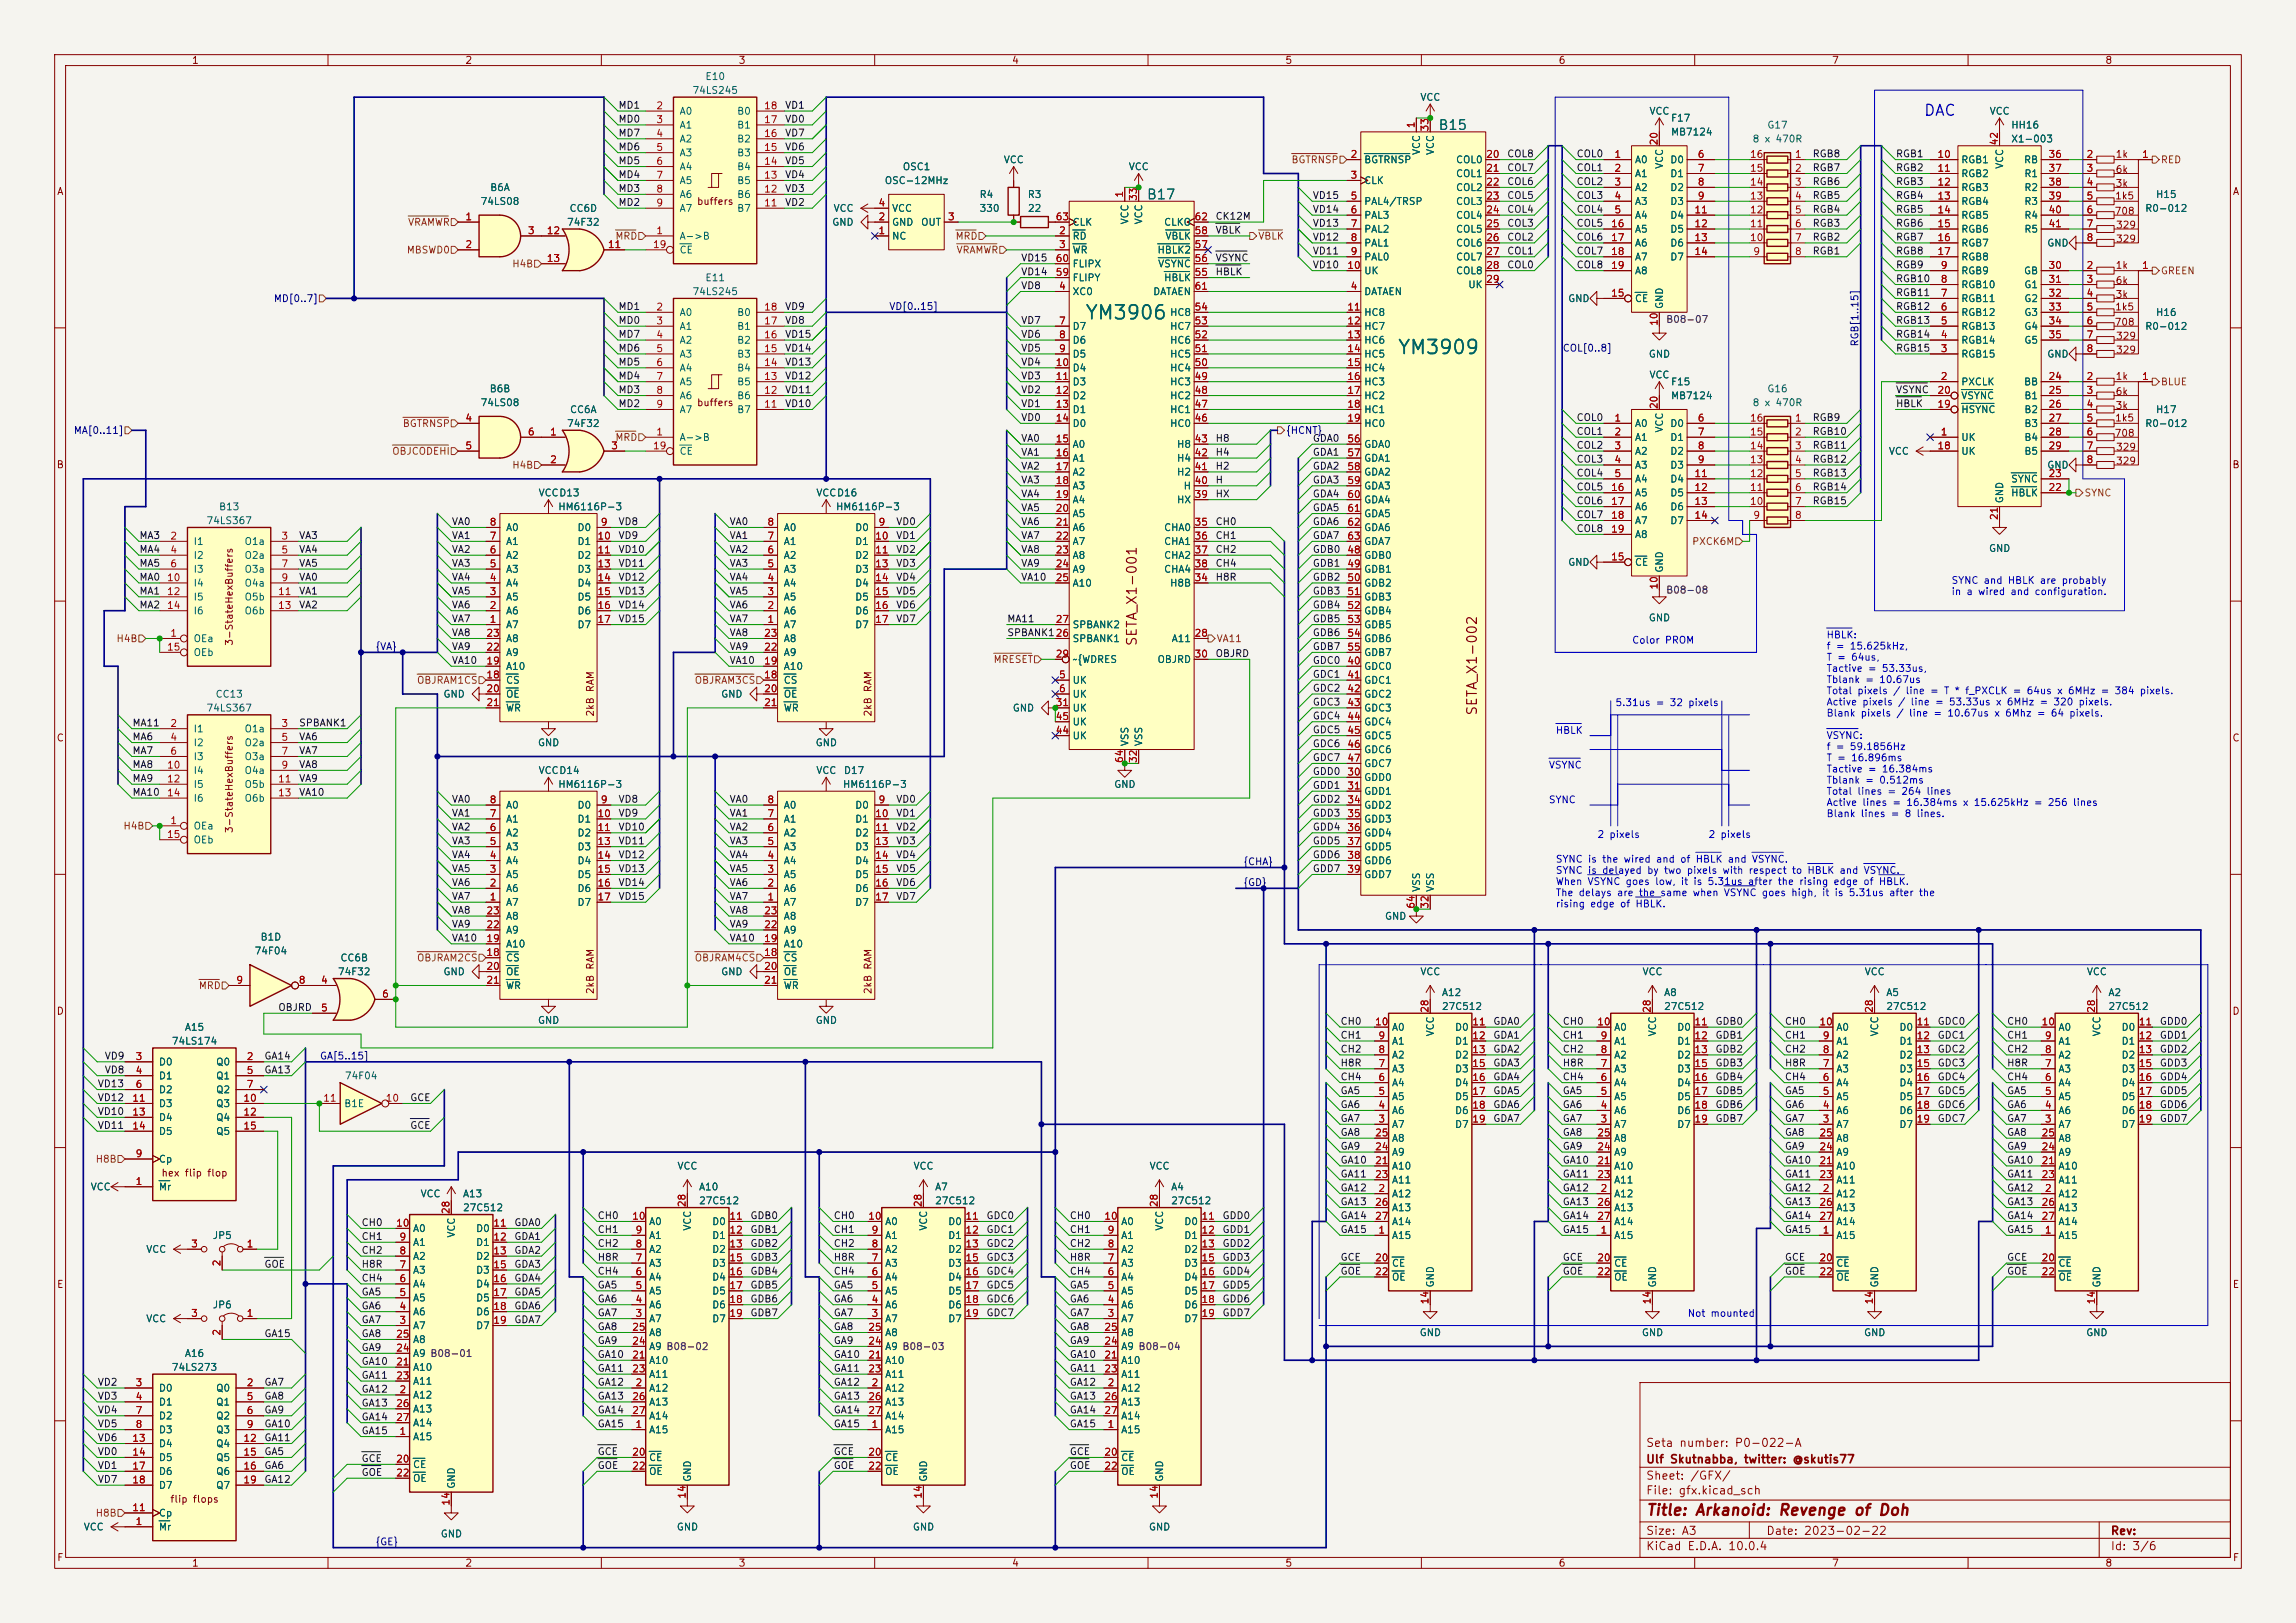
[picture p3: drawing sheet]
<svg xmlns="http://www.w3.org/2000/svg" width="420mm" height="297mm" viewBox="0 0 420 297" stroke-linecap="round" stroke-linejoin="round" font-family="sans-serif">
<defs><g id="words">
<g font-size="2.5" fill="#006464">
<text x="198.4" y="59.1">YM3906</text>
<text x="255.5" y="65.4">YM3909</text>
</g>
<text font-size="2" fill="#0000c2" x="351.8" y="21.7">DAC</text>
<text font-size="2" fill="#840000" x="301" y="277.8">Title: Arkanoid: Revenge of Doh</text>
<g font-size="1.8" fill="#006464">
<text x="263" y="24.2">B15</text>
<text x="209.7" y="36.9">B17</text>
</g>
<g font-size="1.8" fill="#840000">
<text x="208.4" y="118.4" transform="rotate(-90 208.4 118.4)">SETA_X1-001</text>
<text x="270.6" y="131.1" transform="rotate(-90 270.6 131.1)">SETA_X1-002</text>
</g>
<g font-size="1.5" fill="#840000">
<text x="301" y="268.1">Ulf Skutnabba, twitter: @skutis77</text>
<text x="301" y="265.1">Seta number: P0-022-A</text>
<text x="301" y="273.8">File: gfx.kicad_sch</text>
<text x="301" y="271.1">Sheet: /GFX/</text>
<text x="301" y="281.2">Size: A3</text>
<text x="323" y="281.2">Date: 2023-02-22</text>
<text x="386" y="281.2">Rev:</text>
<text x="301" y="284">KiCad E.D.A. 10.0.4</text>
<text x="386" y="284">Id: 3/6</text>
</g>
<g font-size="1.3" fill="#840000">
<text x="35" y="12">1</text>
<text x="85" y="12">2</text>
<text x="135" y="12">3</text>
<text x="185" y="12">4</text>
<text x="235" y="12">5</text>
<text x="285" y="12">6</text>
<text x="335" y="12">7</text>
<text x="385" y="12">8</text>
<text x="386.9" y="29.2">1k</text>
<text x="10.3" y="36">A</text>
<text x="386.9" y="32">6k</text>
<text x="386.9" y="34.5">3k</text>
<text x="408.3" y="36">A</text>
<text x="127.4" y="37.8">buffers</text>
<text x="386.7" y="39.6">708</text>
<text x="386.8" y="36.8">1k5</text>
<text x="387" y="42.1">329</text>
<text x="387" y="44.7">329</text>
<text x="386.9" y="49.5">1k</text>
<text x="386.9" y="52.3">6k</text>
<text x="386.7" y="59.9">708</text>
<text x="386.8" y="57.1">1k5</text>
<text x="386.9" y="54.8">3k</text>
<text x="387" y="62.4">329</text>
<text x="387" y="65">329</text>
<text x="386.9" y="69.8">1k</text>
<text x="127.4" y="74.6">buffers</text>
<text x="386.8" y="77.4">1k5</text>
<text x="386.9" y="72.6">6k</text>
<text x="386.9" y="75.1">3k</text>
<text x="386.7" y="80.2">708</text>
<text x="387" y="82.8">329</text>
<text x="10.3" y="86">B</text>
<text x="387" y="85.3">329</text>
<text x="408.2" y="86">B</text>
<text x="42.9" y="118.3" transform="rotate(-90 42.9 118.3)">3-StateHexBuffers</text>
<text x="108.9" y="131.2" transform="rotate(-90 108.9 131.2)">2kB RAM</text>
<text x="159.7" y="131.2" transform="rotate(-90 159.7 131.2)">2kB RAM</text>
<text x="10.3" y="136">C</text>
<text x="408.2" y="136">C</text>
<text x="42.9" y="152.6" transform="rotate(-90 42.9 152.6)">3-StateHexBuffers</text>
<text x="10.3" y="186">D</text>
<text x="108.9" y="182" transform="rotate(-90 108.9 182)">2kB RAM</text>
<text x="159.7" y="182" transform="rotate(-90 159.7 182)">2kB RAM</text>
<text x="408.2" y="186">D</text>
<text x="29.4" y="215.6">hex flip flop</text>
<text x="10.3" y="236">E</text>
<text x="408.3" y="236">E</text>
<text x="31" y="275.3">flip flops</text>
<text x="10.3" y="286">F</text>
<text x="35" y="287">1</text>
<text x="85" y="287">2</text>
<text x="135" y="287">3</text>
<text x="185" y="287">4</text>
<text x="235" y="287">5</text>
<text x="285" y="287">6</text>
<text x="335" y="287">7</text>
<text x="385" y="287">8</text>
<text x="408.3" y="286">F</text>
</g>
<g font-size="1.3" fill="#006464">
<text x="126.6" y="17.5">74LS245</text>
<text x="128.9" y="14.9">E10</text>
<text x="124.2" y="21.3">A0</text>
<text x="124.2" y="23.8">A1</text>
<text x="134.7" y="23.8">B1</text>
<text x="134.7" y="21.3">B0</text>
<text x="259.7" y="18.8">VCC</text>
<text x="301.6" y="21.3">VCC</text>
<text x="305.6" y="22.6">F17</text>
<text x="323.2" y="23.8">G17</text>
<text x="363.8" y="21.3">VCC</text>
<text x="367.8" y="23.8">HH16</text>
<text x="124.2" y="26.4">A2</text>
<text x="124.2" y="28.9">A3</text>
<text x="134.7" y="28.9">B3</text>
<text x="134.7" y="26.4">B2</text>
<text x="260.1" y="28.5" transform="rotate(-90 260.1 28.5)">VCC</text>
<text x="262.6" y="28.5" transform="rotate(-90 262.6 28.5)">VCC</text>
<text x="305.6" y="25.1">MB7124</text>
<text x="320.5" y="26.4">8 x 470R</text>
<text x="367.8" y="26.4">X1-003</text>
<text x="89.6" y="35.3">B6A</text>
<text x="124.2" y="31.5">A4</text>
<text x="124.2" y="34">A5</text>
<text x="134.7" y="34">B5</text>
<text x="134.7" y="31.5">B4</text>
<text x="161.7" y="34">OSC-12MHz</text>
<text x="165" y="31.5">OSC1</text>
<text x="183.5" y="30.2">VCC</text>
<text x="206.4" y="31.5">VCC</text>
<text x="249.4" y="30.2">BGTRNSP</text>
<text x="249.4" y="34">CLK</text>
<text x="266.2" y="30.2">COL0</text>
<text x="266.2" y="32.7">COL1</text>
<text x="266.2" y="35.3">COL2</text>
<text x="299" y="30.2">A0</text>
<text x="299" y="32.7">A1</text>
<text x="299" y="35.3">A2</text>
<text x="304.5" y="31" transform="rotate(-90 304.5 31)">VCC</text>
<text x="305.4" y="30.2">D0</text>
<text x="305.4" y="32.7">D1</text>
<text x="305.4" y="35.3">D2</text>
<text x="358.6" y="30.2">RGB1</text>
<text x="358.6" y="32.7">RGB2</text>
<text x="358.6" y="35.3">RGB3</text>
<text x="366.7" y="31" transform="rotate(-90 366.7 31)">VCC</text>
<text x="370.1" y="30.2">RB</text>
<text x="370.2" y="32.7">R1</text>
<text x="370.2" y="35.3">R2</text>
<text x="87.8" y="37.8">74LS08</text>
<text x="103.6" y="41.6">74F32</text>
<text x="104.1" y="39.1">CC6D</text>
<text x="124.2" y="36.5">A6</text>
<text x="124.2" y="39.1">A7</text>
<text x="134.7" y="39.1">B7</text>
<text x="134.7" y="36.5">B6</text>
<text x="152.1" y="41.6">GND</text>
<text x="152.4" y="39.1">VCC</text>
<text x="163.1" y="41.6">GND</text>
<text x="163.1" y="39.1">VCC</text>
<text x="168.4" y="41.6">OUT</text>
<text x="179.1" y="36.5">R4</text>
<text x="179.1" y="39.1">330</text>
<text x="187.9" y="36.5">R3</text>
<text x="187.9" y="39.1">22</text>
<text x="196.1" y="41.6">CLK</text>
<text x="206.7" y="41.2" transform="rotate(-90 206.7 41.2)">VCC</text>
<text x="209.3" y="41.2" transform="rotate(-90 209.3 41.2)">VCC</text>
<text x="212.8" y="41.6">CLKO</text>
<text x="249.4" y="37.8">PAL4/TRSP</text>
<text x="249.4" y="40.3">PAL3</text>
<text x="266.2" y="37.8">COL3</text>
<text x="266.2" y="40.3">COL4</text>
<text x="299" y="37.8">A3</text>
<text x="299" y="40.3">A4</text>
<text x="305.4" y="37.8">D3</text>
<text x="305.4" y="40.3">D4</text>
<text x="358.6" y="37.8">RGB4</text>
<text x="358.6" y="40.3">RGB5</text>
<text x="370.2" y="37.8">R3</text>
<text x="370.2" y="40.3">R4</text>
<text x="392.3" y="39.1">R0-012</text>
<text x="394.3" y="36.5">H15</text>
<text x="124.2" y="44.2">A-&gt;B</text>
<text x="124.2" y="46.7">CE</text>
<text x="163.1" y="44.2">NC</text>
<text x="196.1" y="44.2">RD</text>
<text x="196.1" y="46.7">WR</text>
<text x="211.6" y="46.7">HBLK2</text>
<text x="213.1" y="44.2">VBLK</text>
<text x="249.4" y="42.9">PAL2</text>
<text x="249.4" y="45.4">PAL1</text>
<text x="249.4" y="48">PAL0</text>
<text x="266.2" y="42.9">COL5</text>
<text x="266.2" y="45.4">COL6</text>
<text x="266.2" y="48">COL7</text>
<text x="299" y="42.9">A5</text>
<text x="299" y="45.4">A6</text>
<text x="299" y="48">A7</text>
<text x="305.4" y="42.9">D5</text>
<text x="305.4" y="45.4">D6</text>
<text x="305.4" y="48">D7</text>
<text x="358.6" y="42.9">RGB6</text>
<text x="358.6" y="45.4">RGB7</text>
<text x="358.6" y="48">RGB8</text>
<text x="370.2" y="42.9">R5</text>
<text x="374.4" y="45.4">GND</text>
<text x="128.9" y="51.8">E11</text>
<text x="196.1" y="51.8">FLIPY</text>
<text x="196.1" y="49.2">FLIPX</text>
<text x="211.7" y="49.2">VSYNC</text>
<text x="212.8" y="51.8">HBLK</text>
<text x="249.4" y="50.5">UK</text>
<text x="266.2" y="50.5">COL8</text>
<text x="268.5" y="53">UK</text>
<text x="299" y="50.5">A8</text>
<text x="358.6" y="53">RGB10</text>
<text x="358.6" y="50.5">RGB9</text>
<text x="370.1" y="50.5">GB</text>
<text x="370.2" y="53">G1</text>
<text x="124.2" y="58.1">A0</text>
<text x="126.6" y="54.3">74LS245</text>
<text x="134.7" y="58.1">B0</text>
<text x="196.1" y="54.3">XC0</text>
<text x="210.8" y="54.3">DATAEN</text>
<text x="213.9" y="58.1">HC8</text>
<text x="249.4" y="54.3">DATAEN</text>
<text x="249.4" y="58.1">HC8</text>
<text x="286.7" y="55.6">GND</text>
<text x="299" y="55.6">CE</text>
<text x="304.5" y="56.6" transform="rotate(-90 304.5 56.6)">GND</text>
<text x="358.6" y="58.1">RGB12</text>
<text x="358.6" y="55.6">RGB11</text>
<text x="370.2" y="55.6">G2</text>
<text x="370.2" y="58.1">G3</text>
<text x="394.3" y="58.1">H16</text>
<text x="124.2" y="60.7">A1</text>
<text x="124.2" y="63.2">A2</text>
<text x="124.2" y="65.7">A3</text>
<text x="134.7" y="65.7">B3</text>
<text x="134.7" y="63.2">B2</text>
<text x="134.7" y="60.7">B1</text>
<text x="196.1" y="60.7">D7</text>
<text x="196.1" y="63.2">D6</text>
<text x="196.1" y="65.7">D5</text>
<text x="213.9" y="65.7">HC5</text>
<text x="213.9" y="63.2">HC6</text>
<text x="213.9" y="60.7">HC7</text>
<text x="249.4" y="60.7">HC7</text>
<text x="249.4" y="63.2">HC6</text>
<text x="249.4" y="65.7">HC5</text>
<text x="301.5" y="65.7">GND</text>
<text x="358.6" y="65.7">RGB15</text>
<text x="358.6" y="63.2">RGB14</text>
<text x="358.6" y="60.7">RGB13</text>
<text x="370.2" y="60.7">G4</text>
<text x="370.2" y="63.2">G5</text>
<text x="374.4" y="65.7">GND</text>
<text x="392.3" y="60.7">R0-012</text>
<text x="124.2" y="68.3">A4</text>
<text x="124.2" y="70.8">A5</text>
<text x="134.7" y="70.8">B5</text>
<text x="134.7" y="68.3">B4</text>
<text x="196.1" y="68.3">D4</text>
<text x="196.1" y="70.8">D3</text>
<text x="213.9" y="70.8">HC3</text>
<text x="213.9" y="68.3">HC4</text>
<text x="249.4" y="68.3">HC4</text>
<text x="249.4" y="70.8">HC3</text>
<text x="301.6" y="69.6">VCC</text>
<text x="305.6" y="70.8">F15</text>
<text x="358.6" y="70.8">PXCLK</text>
<text x="370.1" y="70.8">BB</text>
<text x="87.8" y="74.6">74LS08</text>
<text x="89.5" y="72.1">B6B</text>
<text x="104.2" y="75.9">CC6A</text>
<text x="124.2" y="73.4">A6</text>
<text x="124.2" y="75.9">A7</text>
<text x="134.7" y="75.9">B7</text>
<text x="134.7" y="73.4">B6</text>
<text x="196.1" y="73.4">D2</text>
<text x="196.1" y="75.9">D1</text>
<text x="213.9" y="75.9">HC1</text>
<text x="213.9" y="73.4">HC2</text>
<text x="249.4" y="73.4">HC2</text>
<text x="249.4" y="75.9">HC1</text>
<text x="305.6" y="73.4">MB7124</text>
<text x="320.5" y="74.6">8 x 470R</text>
<text x="323.2" y="72.1">G16</text>
<text x="358.6" y="75.9">HSYNC</text>
<text x="358.6" y="73.4">VSYNC</text>
<text x="370.2" y="73.4">B1</text>
<text x="370.2" y="75.9">B2</text>
<text x="394.3" y="75.9">H17</text>
<text x="103.6" y="78.4">74F32</text>
<text x="124.2" y="81">A-&gt;B</text>
<text x="124.2" y="83.5">CE</text>
<text x="196.1" y="78.4">D0</text>
<text x="196.1" y="82.3">A0</text>
<text x="213.9" y="78.4">HC0</text>
<text x="215.2" y="82.3">H8</text>
<text x="249.4" y="78.4">HC0</text>
<text x="249.4" y="82.3">GDA0</text>
<text x="299" y="78.4">A0</text>
<text x="299" y="81">A1</text>
<text x="299" y="83.5">A2</text>
<text x="304.5" y="79.3" transform="rotate(-90 304.5 79.3)">VCC</text>
<text x="305.4" y="78.4">D0</text>
<text x="305.4" y="81">D1</text>
<text x="305.4" y="83.5">D2</text>
<text x="345.4" y="83.5">VCC</text>
<text x="358.6" y="81">UK</text>
<text x="358.6" y="83.5">UK</text>
<text x="370.2" y="78.4">B3</text>
<text x="370.2" y="81">B4</text>
<text x="370.2" y="83.5">B5</text>
<text x="392.3" y="78.4">R0-012</text>
<text x="196.1" y="84.8">A1</text>
<text x="196.1" y="87.3">A2</text>
<text x="196.1" y="89.9">A3</text>
<text x="215.2" y="87.3">H2</text>
<text x="215.2" y="84.8">H4</text>
<text x="216.4" y="89.9">H</text>
<text x="249.4" y="84.8">GDA1</text>
<text x="249.4" y="87.3">GDA2</text>
<text x="249.4" y="89.9">GDA3</text>
<text x="299" y="86.1">A3</text>
<text x="299" y="88.6">A4</text>
<text x="305.4" y="86.1">D3</text>
<text x="305.4" y="88.6">D4</text>
<text x="367.8" y="88.6">SYNC</text>
<text x="374.4" y="86.1">GND</text>
<text x="40" y="93.7">B13</text>
<text x="98.4" y="91.1">VCCD13</text>
<text x="102" y="93.7">HM6116P-3</text>
<text x="149.2" y="91.1">VCCD16</text>
<text x="152.8" y="93.7">HM6116P-3</text>
<text x="196.1" y="92.4">A4</text>
<text x="196.1" y="95">A5</text>
<text x="215.2" y="92.4">HX</text>
<text x="249.4" y="92.4">GDA4</text>
<text x="249.4" y="95">GDA5</text>
<text x="299" y="91.1">A5</text>
<text x="299" y="93.7">A6</text>
<text x="305.4" y="91.1">D5</text>
<text x="305.4" y="93.7">D6</text>
<text x="366.7" y="92.2" transform="rotate(-90 366.7 92.2)">GND</text>
<text x="367.8" y="91.1">HBLK</text>
<text x="35.3" y="100">I1</text>
<text x="37.7" y="96.2">74LS367</text>
<text x="44.6" y="100">O1a</text>
<text x="92.5" y="100">A1</text>
<text x="92.5" y="97.5">A0</text>
<text x="105.5" y="97.5">D0</text>
<text x="105.5" y="100">D1</text>
<text x="143.3" y="100">A1</text>
<text x="143.3" y="97.5">A0</text>
<text x="156.3" y="97.5">D0</text>
<text x="156.3" y="100">D1</text>
<text x="196.1" y="97.5">A6</text>
<text x="196.1" y="100">A7</text>
<text x="212.8" y="97.5">CHA0</text>
<text x="212.8" y="100">CHA1</text>
<text x="249.4" y="97.5">GDA6</text>
<text x="249.4" y="100">GDA7</text>
<text x="299" y="96.2">A7</text>
<text x="299" y="98.8">A8</text>
<text x="305.4" y="96.2">D7</text>
<text x="363.7" y="101.3">GND</text>
<text x="35.3" y="102.6">I2</text>
<text x="35.3" y="105.1">I3</text>
<text x="35.3" y="107.7">I4</text>
<text x="44.6" y="102.6">O2a</text>
<text x="44.6" y="105.1">O3a</text>
<text x="44.6" y="107.7">O4a</text>
<text x="92.5" y="107.7">A4</text>
<text x="92.5" y="105.1">A3</text>
<text x="92.5" y="102.6">A2</text>
<text x="105.5" y="102.6">D2</text>
<text x="105.5" y="105.1">D3</text>
<text x="105.5" y="107.7">D4</text>
<text x="143.3" y="107.7">A4</text>
<text x="143.3" y="105.1">A3</text>
<text x="143.3" y="102.6">A2</text>
<text x="156.3" y="102.6">D2</text>
<text x="156.3" y="105.1">D3</text>
<text x="156.3" y="107.7">D4</text>
<text x="196.1" y="102.6">A8</text>
<text x="196.1" y="105.1">A9</text>
<text x="196.1" y="107.7">A10</text>
<text x="212.8" y="102.6">CHA2</text>
<text x="212.8" y="105.1">CHA4</text>
<text x="213.9" y="107.7">H8B</text>
<text x="249.4" y="102.6">GDB0</text>
<text x="249.4" y="105.1">GDB1</text>
<text x="249.4" y="107.7">GDB2</text>
<text x="286.7" y="103.8">GND</text>
<text x="299" y="103.8">CE</text>
<text x="304.5" y="104.9" transform="rotate(-90 304.5 104.9)">GND</text>
<text x="35.3" y="110.2">I5</text>
<text x="35.3" y="112.7">I6</text>
<text x="44.6" y="110.2">O5b</text>
<text x="44.6" y="112.7">O6b</text>
<text x="92.5" y="112.7">A6</text>
<text x="92.5" y="110.2">A5</text>
<text x="105.5" y="110.2">D5</text>
<text x="105.5" y="112.7">D6</text>
<text x="143.3" y="112.7">A6</text>
<text x="143.3" y="110.2">A5</text>
<text x="156.3" y="110.2">D5</text>
<text x="156.3" y="112.7">D6</text>
<text x="249.4" y="110.2">GDB3</text>
<text x="249.4" y="112.7">GDB4</text>
<text x="35.3" y="117.8">OEa</text>
<text x="92.5" y="115.3">A7</text>
<text x="92.5" y="117.8">A8</text>
<text x="105.5" y="115.3">D7</text>
<text x="143.3" y="115.3">A7</text>
<text x="143.3" y="117.8">A8</text>
<text x="156.3" y="115.3">D7</text>
<text x="196.1" y="117.8">SPBANK1</text>
<text x="196.1" y="115.3">SPBANK2</text>
<text x="214.2" y="117.8">A11</text>
<text x="249.4" y="115.3">GDB5</text>
<text x="249.4" y="117.8">GDB6</text>
<text x="301.5" y="114">GND</text>
<text x="35.3" y="120.4">OEb</text>
<text x="92.5" y="125.4">CS</text>
<text x="92.5" y="122.9">A10</text>
<text x="92.5" y="120.4">A9</text>
<text x="143.3" y="125.4">CS</text>
<text x="143.3" y="122.9">A10</text>
<text x="143.3" y="120.4">A9</text>
<text x="196.1" y="125.4">UK</text>
<text x="196.1" y="121.6">~{WDRES</text>
<text x="211.6" y="121.6">OBJRD</text>
<text x="249.4" y="122.9">GDC0</text>
<text x="249.4" y="125.4">GDC1</text>
<text x="249.4" y="120.4">GDB7</text>
<text x="37.7" y="130.5">74LS367</text>
<text x="39.3" y="128">CC13</text>
<text x="81" y="128">GND</text>
<text x="92.5" y="128">OE</text>
<text x="92.5" y="130.5">WR</text>
<text x="131.8" y="128">GND</text>
<text x="143.3" y="128">OE</text>
<text x="143.3" y="130.5">WR</text>
<text x="185.1" y="130.5">GND</text>
<text x="196.1" y="128">UK</text>
<text x="196.1" y="130.5">UK</text>
<text x="249.4" y="128">GDC2</text>
<text x="249.4" y="130.5">GDC3</text>
<text x="35.3" y="134.3">I1</text>
<text x="35.3" y="136.9">I2</text>
<text x="44.6" y="134.3">O1a</text>
<text x="44.6" y="136.9">O2a</text>
<text x="98.3" y="136.9">GND</text>
<text x="149.1" y="136.9">GND</text>
<text x="196.1" y="135.6">UK</text>
<text x="196.1" y="133.1">UK</text>
<text x="206.7" y="136.7" transform="rotate(-90 206.7 136.7)">VSS</text>
<text x="209.3" y="136.7" transform="rotate(-90 209.3 136.7)">VSS</text>
<text x="249.4" y="133.1">GDC4</text>
<text x="249.4" y="135.6">GDC5</text>
<text x="35.3" y="139.4">I3</text>
<text x="35.3" y="141.9">I4</text>
<text x="44.6" y="139.4">O3a</text>
<text x="44.6" y="141.9">O4a</text>
<text x="98.4" y="141.9">VCCD14</text>
<text x="149.2" y="141.9">VCC</text>
<text x="154.3" y="141.9">D17</text>
<text x="249.4" y="143.2">GDD0</text>
<text x="249.4" y="138.1">GDC6</text>
<text x="249.4" y="140.7">GDC7</text>
<text x="35.3" y="144.5">I5</text>
<text x="35.3" y="147">I6</text>
<text x="44.6" y="144.5">O5b</text>
<text x="44.6" y="147">O6b</text>
<text x="92.5" y="148.3">A0</text>
<text x="102" y="144.5">HM6116P-3</text>
<text x="105.5" y="148.3">D0</text>
<text x="143.3" y="148.3">A0</text>
<text x="154.1" y="144.5">HM6116P-3</text>
<text x="156.3" y="148.3">D0</text>
<text x="203.7" y="144.5">GND</text>
<text x="249.4" y="145.8">GDD1</text>
<text x="249.4" y="148.3">GDD2</text>
<text x="35.3" y="152.1">OEa</text>
<text x="35.3" y="154.6">OEb</text>
<text x="92.5" y="155.9">A3</text>
<text x="92.5" y="153.4">A2</text>
<text x="92.5" y="150.8">A1</text>
<text x="105.5" y="150.8">D1</text>
<text x="105.5" y="153.4">D2</text>
<text x="105.5" y="155.9">D3</text>
<text x="143.3" y="155.9">A3</text>
<text x="143.3" y="153.4">A2</text>
<text x="143.3" y="150.8">A1</text>
<text x="156.3" y="150.8">D1</text>
<text x="156.3" y="153.4">D2</text>
<text x="156.3" y="155.9">D3</text>
<text x="249.4" y="150.8">GDD3</text>
<text x="249.4" y="153.4">GDD4</text>
<text x="249.4" y="155.9">GDD5</text>
<text x="92.5" y="161">A5</text>
<text x="92.5" y="158.5">A4</text>
<text x="105.5" y="158.5">D4</text>
<text x="105.5" y="161">D5</text>
<text x="143.3" y="161">A5</text>
<text x="143.3" y="158.5">A4</text>
<text x="156.3" y="158.5">D4</text>
<text x="156.3" y="161">D5</text>
<text x="249.4" y="158.5">GDD6</text>
<text x="249.4" y="161">GDD7</text>
<text x="92.5" y="166.1">A7</text>
<text x="92.5" y="163.5">A6</text>
<text x="105.5" y="163.5">D6</text>
<text x="105.5" y="166.1">D7</text>
<text x="143.3" y="166.1">A7</text>
<text x="143.3" y="163.5">A6</text>
<text x="156.3" y="163.5">D6</text>
<text x="156.3" y="166.1">D7</text>
<text x="260.1" y="163.3" transform="rotate(-90 260.1 163.3)">VSS</text>
<text x="262.6" y="163.3" transform="rotate(-90 262.6 163.3)">VSS</text>
<text x="47.6" y="172.4">B1D</text>
<text x="92.5" y="173.7">A10</text>
<text x="92.5" y="171.2">A9</text>
<text x="92.5" y="168.6">A8</text>
<text x="143.3" y="173.7">A10</text>
<text x="143.3" y="171.2">A9</text>
<text x="143.3" y="168.6">A8</text>
<text x="253.2" y="168.6">GND</text>
<text x="46.5" y="175">74F04</text>
<text x="61.7" y="178.8">74F32</text>
<text x="62.2" y="176.2">CC6B</text>
<text x="81" y="178.8">GND</text>
<text x="92.5" y="176.2">CS</text>
<text x="92.5" y="178.8">OE</text>
<text x="131.8" y="178.8">GND</text>
<text x="143.3" y="176.2">CS</text>
<text x="143.3" y="178.8">OE</text>
<text x="259.7" y="178.8">VCC</text>
<text x="300.3" y="178.8">VCC</text>
<text x="341" y="178.8">VCC</text>
<text x="381.6" y="178.8">VCC</text>
<text x="92.5" y="181.3">WR</text>
<text x="143.3" y="181.3">WR</text>
<text x="263.6" y="185.1">27C512</text>
<text x="263.6" y="182.6">A12</text>
<text x="304.3" y="182.6">A8</text>
<text x="304.3" y="185.1">27C512</text>
<text x="344.9" y="182.6">A5</text>
<text x="344.9" y="185.1">27C512</text>
<text x="385.6" y="182.6">A2</text>
<text x="385.6" y="185.1">27C512</text>
<text x="31.3" y="191.5">74LS174</text>
<text x="33.7" y="188.9">A15</text>
<text x="98.3" y="187.7">GND</text>
<text x="149.1" y="187.7">GND</text>
<text x="254.5" y="191.5">A1</text>
<text x="254.5" y="188.9">A0</text>
<text x="262.6" y="189.8" transform="rotate(-90 262.6 189.8)">VCC</text>
<text x="266" y="188.9">D0</text>
<text x="266" y="191.5">D1</text>
<text x="295.1" y="191.5">A1</text>
<text x="295.1" y="188.9">A0</text>
<text x="303.2" y="189.8" transform="rotate(-90 303.2 189.8)">VCC</text>
<text x="306.7" y="188.9">D0</text>
<text x="306.7" y="191.5">D1</text>
<text x="335.8" y="191.5">A1</text>
<text x="335.8" y="188.9">A0</text>
<text x="343.9" y="189.8" transform="rotate(-90 343.9 189.8)">VCC</text>
<text x="347.3" y="188.9">D0</text>
<text x="347.3" y="191.5">D1</text>
<text x="376.4" y="191.5">A1</text>
<text x="376.4" y="188.9">A0</text>
<text x="384.5" y="189.8" transform="rotate(-90 384.5 189.8)">VCC</text>
<text x="388" y="188.9">D0</text>
<text x="388" y="191.5">D1</text>
<text x="29" y="195.3">D0</text>
<text x="29" y="197.8">D1</text>
<text x="39.4" y="195.3">Q0</text>
<text x="39.4" y="197.8">Q1</text>
<text x="63" y="197.8">74F04</text>
<text x="254.5" y="196.6">A3</text>
<text x="254.5" y="194">A2</text>
<text x="266" y="194">D2</text>
<text x="266" y="196.6">D3</text>
<text x="295.1" y="196.6">A3</text>
<text x="295.1" y="194">A2</text>
<text x="306.7" y="194">D2</text>
<text x="306.7" y="196.6">D3</text>
<text x="335.8" y="196.6">A3</text>
<text x="335.8" y="194">A2</text>
<text x="347.3" y="194">D2</text>
<text x="347.3" y="196.6">D3</text>
<text x="376.4" y="196.6">A3</text>
<text x="376.4" y="194">A2</text>
<text x="388" y="194">D2</text>
<text x="388" y="196.6">D3</text>
<text x="29" y="200.4">D2</text>
<text x="29" y="202.9">D3</text>
<text x="39.4" y="200.4">Q2</text>
<text x="39.4" y="202.9">Q3</text>
<text x="62.9" y="202.9">B1E</text>
<text x="254.5" y="201.6">A5</text>
<text x="254.5" y="199.1">A4</text>
<text x="266" y="199.1">D4</text>
<text x="266" y="201.6">D5</text>
<text x="295.1" y="201.6">A5</text>
<text x="295.1" y="199.1">A4</text>
<text x="306.7" y="199.1">D4</text>
<text x="306.7" y="201.6">D5</text>
<text x="335.8" y="201.6">A5</text>
<text x="335.8" y="199.1">A4</text>
<text x="347.3" y="199.1">D4</text>
<text x="347.3" y="201.6">D5</text>
<text x="376.4" y="201.6">A5</text>
<text x="376.4" y="199.1">A4</text>
<text x="388" y="199.1">D4</text>
<text x="388" y="201.6">D5</text>
<text x="29" y="205.4">D4</text>
<text x="29" y="208">D5</text>
<text x="39.4" y="205.4">Q4</text>
<text x="39.4" y="208">Q5</text>
<text x="254.5" y="206.7">A7</text>
<text x="254.5" y="204.2">A6</text>
<text x="254.5" y="209.3">A8</text>
<text x="266" y="204.2">D6</text>
<text x="266" y="206.7">D7</text>
<text x="295.1" y="206.7">A7</text>
<text x="295.1" y="204.2">A6</text>
<text x="295.1" y="209.3">A8</text>
<text x="306.7" y="204.2">D6</text>
<text x="306.7" y="206.7">D7</text>
<text x="335.8" y="206.7">A7</text>
<text x="335.8" y="204.2">A6</text>
<text x="335.8" y="209.3">A8</text>
<text x="347.3" y="204.2">D6</text>
<text x="347.3" y="206.7">D7</text>
<text x="376.4" y="206.7">A7</text>
<text x="376.4" y="204.2">A6</text>
<text x="376.4" y="209.3">A8</text>
<text x="388" y="204.2">D6</text>
<text x="388" y="206.7">D7</text>
<text x="29" y="213.1">Cp</text>
<text x="123.8" y="214.3">VCC</text>
<text x="167" y="214.3">VCC</text>
<text x="210.2" y="214.3">VCC</text>
<text x="254.5" y="214.3">A10</text>
<text x="254.5" y="211.8">A9</text>
<text x="295.1" y="214.3">A10</text>
<text x="295.1" y="211.8">A9</text>
<text x="335.8" y="214.3">A10</text>
<text x="335.8" y="211.8">A9</text>
<text x="376.4" y="214.3">A10</text>
<text x="376.4" y="211.8">A9</text>
<text x="16.5" y="218.1">VCC</text>
<text x="29" y="218.1">Mr</text>
<text x="76.8" y="219.4">VCC</text>
<text x="84.6" y="222">27C512</text>
<text x="84.6" y="219.4">A13</text>
<text x="127.8" y="220.7">27C512</text>
<text x="127.8" y="218.1">A10</text>
<text x="170.9" y="218.1">A7</text>
<text x="170.9" y="220.7">27C512</text>
<text x="214.1" y="218.1">A4</text>
<text x="214.1" y="220.7">27C512</text>
<text x="254.5" y="219.4">A12</text>
<text x="254.5" y="216.9">A11</text>
<text x="254.5" y="222">A13</text>
<text x="295.1" y="219.4">A12</text>
<text x="295.1" y="216.9">A11</text>
<text x="295.1" y="222">A13</text>
<text x="335.8" y="219.4">A12</text>
<text x="335.8" y="216.9">A11</text>
<text x="335.8" y="222">A13</text>
<text x="376.4" y="219.4">A12</text>
<text x="376.4" y="216.9">A11</text>
<text x="376.4" y="222">A13</text>
<text x="38.8" y="227">JP5</text>
<text x="75.4" y="225.8">A0</text>
<text x="83.5" y="226.6" transform="rotate(-90 83.5 226.6)">VCC</text>
<text x="87" y="225.8">D0</text>
<text x="118.6" y="227">A1</text>
<text x="118.6" y="224.5">A0</text>
<text x="126.7" y="225.3" transform="rotate(-90 126.7 225.3)">VCC</text>
<text x="130.2" y="224.5">D0</text>
<text x="130.2" y="227">D1</text>
<text x="161.8" y="227">A1</text>
<text x="161.8" y="224.5">A0</text>
<text x="169.9" y="225.3" transform="rotate(-90 169.9 225.3)">VCC</text>
<text x="173.3" y="224.5">D0</text>
<text x="173.3" y="227">D1</text>
<text x="205" y="227">A1</text>
<text x="205" y="224.5">A0</text>
<text x="213.1" y="225.3" transform="rotate(-90 213.1 225.3)">VCC</text>
<text x="216.5" y="224.5">D0</text>
<text x="216.5" y="227">D1</text>
<text x="254.5" y="227">A15</text>
<text x="254.5" y="224.5">A14</text>
<text x="295.1" y="227">A15</text>
<text x="295.1" y="224.5">A14</text>
<text x="335.8" y="227">A15</text>
<text x="335.8" y="224.5">A14</text>
<text x="376.4" y="227">A15</text>
<text x="376.4" y="224.5">A14</text>
<text x="26.6" y="229.6">VCC</text>
<text x="75.4" y="233.4">A3</text>
<text x="75.4" y="230.8">A2</text>
<text x="75.4" y="228.3">A1</text>
<text x="87" y="228.3">D1</text>
<text x="87" y="230.8">D2</text>
<text x="87" y="233.4">D3</text>
<text x="118.6" y="232.1">A3</text>
<text x="118.6" y="229.6">A2</text>
<text x="130.2" y="229.6">D2</text>
<text x="130.2" y="232.1">D3</text>
<text x="161.8" y="232.1">A3</text>
<text x="161.8" y="229.6">A2</text>
<text x="173.3" y="229.6">D2</text>
<text x="173.3" y="232.1">D3</text>
<text x="205" y="232.1">A3</text>
<text x="205" y="229.6">A2</text>
<text x="216.5" y="229.6">D2</text>
<text x="216.5" y="232.1">D3</text>
<text x="254.5" y="232.1">CE</text>
<text x="295.1" y="232.1">CE</text>
<text x="335.8" y="232.1">CE</text>
<text x="376.4" y="232.1">CE</text>
<text x="38.8" y="239.7">JP6</text>
<text x="75.4" y="238.5">A5</text>
<text x="75.4" y="235.9">A4</text>
<text x="87" y="235.9">D4</text>
<text x="87" y="238.5">D5</text>
<text x="118.6" y="239.7">A6</text>
<text x="118.6" y="237.2">A5</text>
<text x="118.6" y="234.7">A4</text>
<text x="130.2" y="234.7">D4</text>
<text x="130.2" y="237.2">D5</text>
<text x="130.2" y="239.7">D6</text>
<text x="161.8" y="239.7">A6</text>
<text x="161.8" y="237.2">A5</text>
<text x="161.8" y="234.7">A4</text>
<text x="173.3" y="234.7">D4</text>
<text x="173.3" y="237.2">D5</text>
<text x="173.3" y="239.7">D6</text>
<text x="205" y="239.7">A6</text>
<text x="205" y="237.2">A5</text>
<text x="205" y="234.7">A4</text>
<text x="216.5" y="234.7">D4</text>
<text x="216.5" y="237.2">D5</text>
<text x="216.5" y="239.7">D6</text>
<text x="254.5" y="234.7">OE</text>
<text x="262.6" y="235.7" transform="rotate(-90 262.6 235.7)">GND</text>
<text x="295.1" y="234.7">OE</text>
<text x="303.2" y="235.7" transform="rotate(-90 303.2 235.7)">GND</text>
<text x="335.8" y="234.7">OE</text>
<text x="343.9" y="235.7" transform="rotate(-90 343.9 235.7)">GND</text>
<text x="376.4" y="234.7">OE</text>
<text x="384.5" y="235.7" transform="rotate(-90 384.5 235.7)">GND</text>
<text x="26.6" y="242.3">VCC</text>
<text x="75.4" y="243.5">A7</text>
<text x="75.4" y="241">A6</text>
<text x="87" y="241">D6</text>
<text x="87" y="243.5">D7</text>
<text x="118.6" y="242.3">A7</text>
<text x="118.6" y="244.8">A8</text>
<text x="130.2" y="242.3">D7</text>
<text x="161.8" y="242.3">A7</text>
<text x="161.8" y="244.8">A8</text>
<text x="173.3" y="242.3">D7</text>
<text x="205" y="242.3">A7</text>
<text x="205" y="244.8">A8</text>
<text x="216.5" y="242.3">D7</text>
<text x="259.6" y="244.8">GND</text>
<text x="300.2" y="244.8">GND</text>
<text x="340.9" y="244.8">GND</text>
<text x="381.5" y="244.8">GND</text>
<text x="31.3" y="251.2">74LS273</text>
<text x="33.7" y="248.6">A16</text>
<text x="75.4" y="251.2">A10</text>
<text x="75.4" y="248.6">A9 B08-01</text>
<text x="75.4" y="246.1">A8</text>
<text x="118.6" y="249.9">A10</text>
<text x="118.6" y="247.4">A9 B08-02</text>
<text x="161.8" y="249.9">A10</text>
<text x="161.8" y="247.4">A9 B08-03</text>
<text x="205" y="249.9">A10</text>
<text x="205" y="247.4">A9 B08-04</text>
<text x="29" y="255">D0</text>
<text x="29" y="257.5">D1</text>
<text x="39.4" y="255">Q0</text>
<text x="39.4" y="257.5">Q1</text>
<text x="75.4" y="256.2">A12</text>
<text x="75.4" y="253.7">A11</text>
<text x="118.6" y="255">A12</text>
<text x="118.6" y="252.4">A11</text>
<text x="118.6" y="257.5">A13</text>
<text x="161.8" y="255">A12</text>
<text x="161.8" y="252.4">A11</text>
<text x="161.8" y="257.5">A13</text>
<text x="205" y="255">A12</text>
<text x="205" y="252.4">A11</text>
<text x="205" y="257.5">A13</text>
<text x="29" y="260.1">D2</text>
<text x="29" y="262.6">D3</text>
<text x="39.4" y="260.1">Q2</text>
<text x="39.4" y="262.6">Q3</text>
<text x="75.4" y="263.9">A15</text>
<text x="75.4" y="258.8">A13</text>
<text x="75.4" y="261.3">A14</text>
<text x="118.6" y="262.6">A15</text>
<text x="118.6" y="260.1">A14</text>
<text x="161.8" y="262.6">A15</text>
<text x="161.8" y="260.1">A14</text>
<text x="205" y="262.6">A15</text>
<text x="205" y="260.1">A14</text>
<text x="29" y="265.1">D4</text>
<text x="29" y="267.7">D5</text>
<text x="39.4" y="265.1">Q4</text>
<text x="39.4" y="267.7">Q5</text>
<text x="75.4" y="268.9">CE</text>
<text x="118.6" y="267.7">CE</text>
<text x="161.8" y="267.7">CE</text>
<text x="205" y="267.7">CE</text>
<text x="29" y="270.2">D6</text>
<text x="29" y="272.8">D7</text>
<text x="39.4" y="270.2">Q6</text>
<text x="39.4" y="272.8">Q7</text>
<text x="75.4" y="271.5">OE</text>
<text x="83.5" y="272.5" transform="rotate(-90 83.5 272.5)">GND</text>
<text x="118.6" y="270.2">OE</text>
<text x="126.7" y="271.3" transform="rotate(-90 126.7 271.3)">GND</text>
<text x="161.8" y="270.2">OE</text>
<text x="169.9" y="271.3" transform="rotate(-90 169.9 271.3)">GND</text>
<text x="205" y="270.2">OE</text>
<text x="213.1" y="271.3" transform="rotate(-90 213.1 271.3)">GND</text>
<text x="15.2" y="280.4">VCC</text>
<text x="29" y="280.4">Mr</text>
<text x="29" y="277.8">Cp</text>
<text x="80.5" y="281.6">GND</text>
<text x="123.7" y="280.4">GND</text>
<text x="166.9" y="280.4">GND</text>
<text x="210.1" y="280.4">GND</text>
</g>
<g font-size="1.3" fill="#0f0f0f">
<text x="113" y="22.7">MD0</text>
<text x="113" y="20.2">MD1</text>
<text x="143.5" y="20.2">VD1</text>
<text x="143.5" y="22.7">VD0</text>
<text x="113" y="27.8">MD6</text>
<text x="113" y="25.3">MD7</text>
<text x="143.5" y="27.8">VD6</text>
<text x="143.5" y="25.3">VD7</text>
<text x="275.6" y="29.1">COL8</text>
<text x="288.3" y="29.1">COL0</text>
<text x="331.5" y="29.1">RGB8</text>
<text x="346.7" y="29.1">RGB1</text>
<text x="113" y="30.4">MD5</text>
<text x="113" y="32.9">MD4</text>
<text x="113" y="35.4">MD3</text>
<text x="143.5" y="35.4">VD3</text>
<text x="143.5" y="32.9">VD4</text>
<text x="143.5" y="30.4">VD5</text>
<text x="275.6" y="31.6">COL7</text>
<text x="275.6" y="34.2">COL6</text>
<text x="288.3" y="34.2">COL2</text>
<text x="288.3" y="31.6">COL1</text>
<text x="331.5" y="34.2">RGB6</text>
<text x="331.5" y="31.6">RGB7</text>
<text x="346.7" y="31.6">RGB2</text>
<text x="346.7" y="34.2">RGB3</text>
<text x="113" y="38">MD2</text>
<text x="143.5" y="38">VD2</text>
<text x="222.2" y="40.5">CK12M</text>
<text x="240" y="36.7">VD15</text>
<text x="240" y="41.8">VD13</text>
<text x="240" y="39.2">VD14</text>
<text x="275.6" y="39.2">COL4</text>
<text x="275.6" y="41.8">COL3</text>
<text x="275.6" y="36.7">COL5</text>
<text x="288.3" y="41.8">COL5</text>
<text x="288.3" y="39.2">COL4</text>
<text x="288.3" y="36.7">COL3</text>
<text x="331.5" y="36.7">RGB5</text>
<text x="331.5" y="39.2">RGB4</text>
<text x="331.5" y="41.8">RGB3</text>
<text x="346.7" y="39.2">RGB5</text>
<text x="346.7" y="41.8">RGB6</text>
<text x="346.7" y="36.7">RGB4</text>
<text x="222.2" y="43.1">VBLK</text>
<text x="240" y="46.9">VD11</text>
<text x="240" y="44.3">VD12</text>
<text x="275.6" y="46.9">COL1</text>
<text x="275.6" y="44.3">COL2</text>
<text x="288.3" y="44.3">COL6</text>
<text x="288.3" y="46.9">COL7</text>
<text x="331.5" y="46.9">RGB1</text>
<text x="331.5" y="44.3">RGB2</text>
<text x="346.7" y="44.3">RGB7</text>
<text x="346.7" y="46.9">RGB8</text>
<text x="186.7" y="53.2">VD8</text>
<text x="186.7" y="50.7">VD14</text>
<text x="186.7" y="48.1">VD15</text>
<text x="222.2" y="50.7">HBLK</text>
<text x="222.2" y="48.1">VSYNC</text>
<text x="240" y="49.4">VD10</text>
<text x="275.6" y="49.4">COL0</text>
<text x="288.3" y="49.4">COL8</text>
<text x="346.7" y="49.4">RGB9</text>
<text x="346.7" y="51.9">RGB10</text>
<text x="113" y="57">MD1</text>
<text x="113" y="59.6">MD0</text>
<text x="143.5" y="59.6">VD8</text>
<text x="143.5" y="57">VD9</text>
<text x="186.7" y="59.6">VD7</text>
<text x="346.7" y="54.5">RGB11</text>
<text x="346.7" y="57">RGB12</text>
<text x="346.7" y="59.6">RGB13</text>
<text x="113" y="62.1">MD7</text>
<text x="113" y="64.6">MD6</text>
<text x="143.5" y="64.6">VD14</text>
<text x="143.5" y="62.1">VD15</text>
<text x="186.7" y="64.6">VD5</text>
<text x="186.7" y="62.1">VD6</text>
<text x="346.7" y="64.6">RGB15</text>
<text x="346.7" y="62.1">RGB14</text>
<text x="113" y="69.7">MD4</text>
<text x="113" y="67.2">MD5</text>
<text x="143.5" y="67.2">VD13</text>
<text x="143.5" y="69.7">VD12</text>
<text x="186.7" y="69.7">VD3</text>
<text x="186.7" y="67.2">VD4</text>
<text x="113" y="72.3">MD3</text>
<text x="113" y="74.8">MD2</text>
<text x="143.5" y="74.8">VD10</text>
<text x="143.5" y="72.3">VD11</text>
<text x="186.7" y="74.8">VD1</text>
<text x="186.7" y="72.3">VD2</text>
<text x="186.7" y="77.3">VD0</text>
<text x="288.3" y="77.3">COL0</text>
<text x="331.5" y="77.3">RGB9</text>
<text x="346.7" y="72.3">VSYNC</text>
<text x="346.7" y="74.8">HBLK</text>
<text x="186.7" y="83.7">VA1</text>
<text x="186.7" y="81.2">VA0</text>
<text x="222.2" y="83.7">H4</text>
<text x="222.2" y="81.2">H8</text>
<text x="240" y="81.2">GDA0</text>
<text x="240" y="83.7">GDA1</text>
<text x="288.3" y="82.4">COL2</text>
<text x="288.3" y="79.9">COL1</text>
<text x="331.5" y="82.4">RGB11</text>
<text x="331.5" y="79.9">RGB10</text>
<text x="186.7" y="86.2">VA2</text>
<text x="186.7" y="88.8">VA3</text>
<text x="222.2" y="88.8">H</text>
<text x="222.2" y="86.2">H2</text>
<text x="240" y="88.8">GDA3</text>
<text x="240" y="86.2">GDA2</text>
<text x="288.3" y="87.5">COL4</text>
<text x="288.3" y="85">COL3</text>
<text x="331.5" y="85">RGB12</text>
<text x="331.5" y="87.5">RGB13</text>
<text x="186.7" y="91.3">VA4</text>
<text x="186.7" y="93.9">VA5</text>
<text x="222.2" y="91.3">HX</text>
<text x="240" y="91.3">GDA4</text>
<text x="240" y="93.9">GDA5</text>
<text x="288.3" y="95.1">COL7</text>
<text x="288.3" y="92.6">COL6</text>
<text x="288.3" y="90">COL5</text>
<text x="331.5" y="92.6">RGB15</text>
<text x="331.5" y="90">RGB14</text>
<text x="25.4" y="98.9">MA3</text>
<text x="25.4" y="101.5">MA4</text>
<text x="54.6" y="101.5">VA4</text>
<text x="54.6" y="98.9">VA3</text>
<text x="82.5" y="96.4">VA0</text>
<text x="82.5" y="101.5">VA2</text>
<text x="82.5" y="98.9">VA1</text>
<text x="113" y="96.4">VD8</text>
<text x="113" y="101.5">VD10</text>
<text x="113" y="98.9">VD9</text>
<text x="133.3" y="98.9">VA1</text>
<text x="133.3" y="101.5">VA2</text>
<text x="133.3" y="96.4">VA0</text>
<text x="163.8" y="101.5">VD2</text>
<text x="163.8" y="96.4">VD0</text>
<text x="163.8" y="98.9">VD1</text>
<text x="186.7" y="96.4">VA6</text>
<text x="186.7" y="98.9">VA7</text>
<text x="186.7" y="101.5">VA8</text>
<text x="222.2" y="98.9">CH1</text>
<text x="222.2" y="96.4">CH0</text>
<text x="222.2" y="101.5">CH2</text>
<text x="240" y="96.4">GDA6</text>
<text x="240" y="101.5">GDB0</text>
<text x="240" y="98.9">GDA7</text>
<text x="288.3" y="97.7">COL8</text>
<text x="25.4" y="104">MA5</text>
<text x="25.4" y="106.6">MA0</text>
<text x="54.6" y="106.6">VA0</text>
<text x="54.6" y="104">VA5</text>
<text x="82.5" y="106.6">VA4</text>
<text x="82.5" y="104">VA3</text>
<text x="113" y="104">VD11</text>
<text x="113" y="106.6">VD12</text>
<text x="133.3" y="106.6">VA4</text>
<text x="133.3" y="104">VA3</text>
<text x="163.8" y="106.6">VD4</text>
<text x="163.8" y="104">VD3</text>
<text x="186.7" y="106.6">VA10</text>
<text x="186.7" y="104">VA9</text>
<text x="222.2" y="104">CH4</text>
<text x="222.2" y="106.6">H8R</text>
<text x="240" y="104">GDB1</text>
<text x="240" y="106.6">GDB2</text>
<text x="25.4" y="111.6">MA2</text>
<text x="25.4" y="109.1">MA1</text>
<text x="54.6" y="111.6">VA2</text>
<text x="54.6" y="109.1">VA1</text>
<text x="82.5" y="111.6">VA6</text>
<text x="82.5" y="109.1">VA5</text>
<text x="113" y="109.1">VD13</text>
<text x="113" y="111.6">VD14</text>
<text x="133.3" y="111.6">VA6</text>
<text x="133.3" y="109.1">VA5</text>
<text x="163.8" y="111.6">VD6</text>
<text x="163.8" y="109.1">VD5</text>
<text x="240" y="111.6">GDB4</text>
<text x="240" y="109.1">GDB3</text>
<text x="82.5" y="114.2">VA7</text>
<text x="82.5" y="116.7">VA8</text>
<text x="82.5" y="119.3">VA9</text>
<text x="113" y="114.2">VD15</text>
<text x="133.3" y="114.2">VA7</text>
<text x="133.3" y="119.3">VA9</text>
<text x="133.3" y="116.7">VA8</text>
<text x="163.8" y="114.2">VD7</text>
<text x="184.1" y="114.2">MA11</text>
<text x="184.1" y="116.7">SPBANK126</text>
<text x="240" y="114.2">GDB5</text>
<text x="240" y="116.7">GDB6</text>
<text x="240" y="119.3">GDB7</text>
<text x="82.5" y="121.8">VA10</text>
<text x="133.3" y="121.8">VA10</text>
<text x="222.2" y="120.5">OBJRD</text>
<text x="240" y="121.8">GDC0</text>
<text x="240" y="124.3">GDC1</text>
<text x="240" y="126.9">GDC2</text>
<text x="240" y="129.4">GDC3</text>
<text x="240" y="132">GDC4</text>
<text x="24.1" y="133.2">MA11</text>
<text x="24.1" y="135.8">MA6</text>
<text x="54.6" y="133.2">SPBANK1</text>
<text x="54.6" y="135.8">VA6</text>
<text x="240" y="137">GDC6</text>
<text x="240" y="134.5">GDC5</text>
<text x="24.1" y="140.8">MA8</text>
<text x="24.1" y="138.3">MA7</text>
<text x="24.1" y="143.4">MA9</text>
<text x="54.6" y="138.3">VA7</text>
<text x="54.6" y="140.8">VA8</text>
<text x="54.6" y="143.4">VA9</text>
<text x="240" y="139.6">GDC7</text>
<text x="240" y="142.1">GDD0</text>
<text x="24.1" y="145.9">MA10</text>
<text x="54.6" y="145.9">VA10</text>
<text x="82.5" y="149.7">VA1</text>
<text x="82.5" y="147.2">VA0</text>
<text x="113" y="149.7">VD9</text>
<text x="113" y="147.2">VD8</text>
<text x="133.3" y="149.7">VA1</text>
<text x="133.3" y="147.2">VA0</text>
<text x="163.8" y="147.2">VD0</text>
<text x="163.8" y="149.7">VD1</text>
<text x="240" y="147.2">GDD2</text>
<text x="240" y="149.7">GDD3</text>
<text x="240" y="144.7">GDD1</text>
<text x="82.5" y="152.3">VA2</text>
<text x="82.5" y="154.8">VA3</text>
<text x="113" y="152.3">VD10</text>
<text x="113" y="154.8">VD11</text>
<text x="133.3" y="152.3">VA2</text>
<text x="133.3" y="154.8">VA3</text>
<text x="163.8" y="152.3">VD2</text>
<text x="163.8" y="154.8">VD3</text>
<text x="240" y="152.3">GDD4</text>
<text x="240" y="154.8">GDD5</text>
<text x="82.5" y="159.9">VA5</text>
<text x="82.5" y="157.4">VA4</text>
<text x="113" y="157.4">VD12</text>
<text x="113" y="159.9">VD13</text>
<text x="133.3" y="157.4">VA4</text>
<text x="133.3" y="159.9">VA5</text>
<text x="163.8" y="157.4">VD4</text>
<text x="163.8" y="159.9">VD5</text>
<text x="240" y="157.4">GDD6</text>
<text x="240" y="159.9">GDD7</text>
<text x="82.5" y="167.5">VA8</text>
<text x="82.5" y="165">VA7</text>
<text x="82.5" y="162.4">VA6</text>
<text x="113" y="162.4">VD14</text>
<text x="113" y="165">VD15</text>
<text x="133.3" y="162.4">VA6</text>
<text x="133.3" y="167.5">VA8</text>
<text x="133.3" y="165">VA7</text>
<text x="163.8" y="165">VD7</text>
<text x="163.8" y="162.4">VD6</text>
<text x="82.5" y="170.1">VA9</text>
<text x="82.5" y="172.6">VA10</text>
<text x="133.3" y="170.1">VA9</text>
<text x="133.3" y="172.6">VA10</text>
<text x="50.8" y="185.3">OBJRD</text>
<text x="245.1" y="187.8">CH0</text>
<text x="245.1" y="190.4">CH1</text>
<text x="273" y="190.4">GDA1</text>
<text x="273" y="187.8">GDA0</text>
<text x="285.8" y="187.8">CH0</text>
<text x="285.8" y="190.4">CH1</text>
<text x="313.7" y="187.8">GDB0</text>
<text x="313.7" y="190.4">GDB1</text>
<text x="326.4" y="187.8">CH0</text>
<text x="326.4" y="190.4">CH1</text>
<text x="354.3" y="190.4">GDC1</text>
<text x="354.3" y="187.8">GDC0</text>
<text x="367" y="190.4">CH1</text>
<text x="367" y="187.8">CH0</text>
<text x="395" y="190.4">GDD1</text>
<text x="395" y="187.8">GDD0</text>
<text x="19" y="196.7">VD8</text>
<text x="19" y="194.2">VD9</text>
<text x="48.3" y="196.7">GA13</text>
<text x="48.3" y="194.2">GA14</text>
<text x="245.1" y="195.5">H8R</text>
<text x="245.1" y="198">CH4</text>
<text x="245.1" y="192.9">CH2</text>
<text x="273" y="198">GDA4</text>
<text x="273" y="192.9">GDA2</text>
<text x="273" y="195.5">GDA3</text>
<text x="285.8" y="195.5">H8R</text>
<text x="285.8" y="198">CH4</text>
<text x="285.8" y="192.9">CH2</text>
<text x="313.7" y="192.9">GDB2</text>
<text x="313.7" y="195.5">GDB3</text>
<text x="313.7" y="198">GDB4</text>
<text x="326.4" y="195.5">H8R</text>
<text x="326.4" y="198">CH4</text>
<text x="326.4" y="192.9">CH2</text>
<text x="354.3" y="195.5">GDC3</text>
<text x="354.3" y="192.9">GDC2</text>
<text x="354.3" y="198">GDC4</text>
<text x="367" y="195.5">H8R</text>
<text x="367" y="192.9">CH2</text>
<text x="367" y="198">CH4</text>
<text x="395" y="195.5">GDD3</text>
<text x="395" y="192.9">GDD2</text>
<text x="395" y="198">GDD4</text>
<text x="17.8" y="199.3">VD13</text>
<text x="17.8" y="201.8">VD12</text>
<text x="74.9" y="201.8">GCE</text>
<text x="245.1" y="200.5">GA5</text>
<text x="245.1" y="203.1">GA6</text>
<text x="273" y="203.1">GDA6</text>
<text x="273" y="200.5">GDA5</text>
<text x="285.8" y="203.1">GA6</text>
<text x="285.8" y="200.5">GA5</text>
<text x="313.7" y="203.1">GDB6</text>
<text x="313.7" y="200.5">GDB5</text>
<text x="326.4" y="200.5">GA5</text>
<text x="326.4" y="203.1">GA6</text>
<text x="354.3" y="203.1">GDC6</text>
<text x="354.3" y="200.5">GDC5</text>
<text x="367" y="200.5">GA5</text>
<text x="367" y="203.1">GA6</text>
<text x="395" y="200.5">GDD5</text>
<text x="395" y="203.1">GDD6</text>
<text x="17.8" y="204.3">VD10</text>
<text x="17.8" y="206.9">VD11</text>
<text x="74.9" y="206.9">GCE</text>
<text x="245.1" y="208.2">GA8</text>
<text x="245.1" y="205.6">GA7</text>
<text x="273" y="205.6">GDA7</text>
<text x="285.8" y="205.6">GA7</text>
<text x="285.8" y="208.2">GA8</text>
<text x="313.7" y="205.6">GDB7</text>
<text x="326.4" y="205.6">GA7</text>
<text x="326.4" y="208.2">GA8</text>
<text x="354.3" y="205.6">GDC7</text>
<text x="367" y="208.2">GA8</text>
<text x="367" y="205.6">GA7</text>
<text x="395" y="205.6">GDD7</text>
<text x="245.1" y="215.8">GA11</text>
<text x="245.1" y="210.7">GA9</text>
<text x="245.1" y="213.2">GA10</text>
<text x="285.8" y="210.7">GA9</text>
<text x="285.8" y="213.2">GA10</text>
<text x="285.8" y="215.8">GA11</text>
<text x="326.4" y="210.7">GA9</text>
<text x="326.4" y="215.8">GA11</text>
<text x="326.4" y="213.2">GA10</text>
<text x="367" y="210.7">GA9</text>
<text x="367" y="213.2">GA10</text>
<text x="367" y="215.8">GA11</text>
<text x="245.1" y="220.9">GA13</text>
<text x="245.1" y="218.3">GA12</text>
<text x="285.8" y="218.3">GA12</text>
<text x="285.8" y="220.9">GA13</text>
<text x="326.4" y="220.9">GA13</text>
<text x="326.4" y="218.3">GA12</text>
<text x="367" y="220.9">GA13</text>
<text x="367" y="218.3">GA12</text>
<text x="66" y="227.2">CH1</text>
<text x="66" y="224.7">CH0</text>
<text x="94" y="224.7">GDA0</text>
<text x="94" y="227.2">GDA1</text>
<text x="109.2" y="223.4">CH0</text>
<text x="109.2" y="225.9">CH1</text>
<text x="137.2" y="225.9">GDB1</text>
<text x="137.2" y="223.4">GDB0</text>
<text x="152.4" y="225.9">CH1</text>
<text x="152.4" y="223.4">CH0</text>
<text x="180.3" y="225.9">GDC1</text>
<text x="180.3" y="223.4">GDC0</text>
<text x="195.6" y="225.9">CH1</text>
<text x="195.6" y="223.4">CH0</text>
<text x="223.5" y="223.4">GDD0</text>
<text x="223.5" y="225.9">GDD1</text>
<text x="245.1" y="223.4">GA14</text>
<text x="245.1" y="225.9">GA15</text>
<text x="285.8" y="225.9">GA15</text>
<text x="285.8" y="223.4">GA14</text>
<text x="326.4" y="223.4">GA14</text>
<text x="326.4" y="225.9">GA15</text>
<text x="367" y="223.4">GA14</text>
<text x="367" y="225.9">GA15</text>
<text x="48.3" y="232.3">GOE</text>
<text x="66" y="232.3">H8R</text>
<text x="66" y="229.7">CH2</text>
<text x="94" y="229.7">GDA2</text>
<text x="94" y="232.3">GDA3</text>
<text x="109.2" y="233.6">CH4</text>
<text x="109.2" y="228.5">CH2</text>
<text x="109.2" y="231">H8R</text>
<text x="137.2" y="228.5">GDB2</text>
<text x="137.2" y="231">GDB3</text>
<text x="137.2" y="233.6">GDB4</text>
<text x="152.4" y="228.5">CH2</text>
<text x="152.4" y="231">H8R</text>
<text x="152.4" y="233.6">CH4</text>
<text x="180.3" y="228.5">GDC2</text>
<text x="180.3" y="231">GDC3</text>
<text x="180.3" y="233.6">GDC4</text>
<text x="195.6" y="228.5">CH2</text>
<text x="195.6" y="233.6">CH4</text>
<text x="195.6" y="231">H8R</text>
<text x="223.5" y="228.5">GDD2</text>
<text x="223.5" y="231">GDD3</text>
<text x="223.5" y="233.6">GDD4</text>
<text x="245.1" y="231">GCE</text>
<text x="245.1" y="233.6">GOE</text>
<text x="285.8" y="233.6">GOE</text>
<text x="285.8" y="231">GCE</text>
<text x="326.4" y="231">GCE</text>
<text x="326.4" y="233.6">GOE</text>
<text x="367" y="231">GCE</text>
<text x="367" y="233.6">GOE</text>
<text x="66" y="234.8">CH4</text>
<text x="66" y="239.9">GA6</text>
<text x="66" y="237.4">GA5</text>
<text x="94" y="239.9">GDA6</text>
<text x="94" y="234.8">GDA4</text>
<text x="94" y="237.4">GDA5</text>
<text x="109.2" y="238.6">GA6</text>
<text x="109.2" y="236.1">GA5</text>
<text x="137.2" y="238.6">GDB6</text>
<text x="137.2" y="236.1">GDB5</text>
<text x="152.4" y="236.1">GA5</text>
<text x="152.4" y="238.6">GA6</text>
<text x="180.3" y="238.6">GDC6</text>
<text x="180.3" y="236.1">GDC5</text>
<text x="195.6" y="238.6">GA6</text>
<text x="195.6" y="236.1">GA5</text>
<text x="223.5" y="238.6">GDD6</text>
<text x="223.5" y="236.1">GDD5</text>
<text x="48.3" y="245">GA15</text>
<text x="66" y="242.4">GA7</text>
<text x="66" y="245">GA8</text>
<text x="94" y="242.4">GDA7</text>
<text x="109.2" y="243.7">GA8</text>
<text x="109.2" y="241.2">GA7</text>
<text x="137.2" y="241.2">GDB7</text>
<text x="152.4" y="241.2">GA7</text>
<text x="152.4" y="243.7">GA8</text>
<text x="180.3" y="241.2">GDC7</text>
<text x="195.6" y="241.2">GA7</text>
<text x="195.6" y="243.7">GA8</text>
<text x="223.5" y="241.2">GDD7</text>
<text x="66" y="250.1">GA10</text>
<text x="66" y="247.5">GA9</text>
<text x="109.2" y="246.3">GA9</text>
<text x="109.2" y="248.8">GA10</text>
<text x="109.2" y="251.3">GA11</text>
<text x="152.4" y="251.3">GA11</text>
<text x="152.4" y="248.8">GA10</text>
<text x="152.4" y="246.3">GA9</text>
<text x="195.6" y="251.3">GA11</text>
<text x="195.6" y="248.8">GA10</text>
<text x="195.6" y="246.3">GA9</text>
<text x="17.8" y="253.9">VD2</text>
<text x="17.8" y="256.4">VD3</text>
<text x="48.3" y="256.4">GA8</text>
<text x="48.3" y="253.9">GA7</text>
<text x="66" y="252.6">GA11</text>
<text x="66" y="255.1">GA12</text>
<text x="66" y="257.7">GA13</text>
<text x="109.2" y="253.9">GA12</text>
<text x="109.2" y="256.4">GA13</text>
<text x="152.4" y="253.9">GA12</text>
<text x="152.4" y="256.4">GA13</text>
<text x="195.6" y="256.4">GA13</text>
<text x="195.6" y="253.9">GA12</text>
<text x="17.8" y="261.5">VD5</text>
<text x="17.8" y="259">VD4</text>
<text x="48.3" y="261.5">GA10</text>
<text x="48.3" y="259">GA9</text>
<text x="66" y="260.2">GA14</text>
<text x="66" y="262.8">GA15</text>
<text x="109.2" y="259">GA14</text>
<text x="109.2" y="261.5">GA15</text>
<text x="152.4" y="261.5">GA15</text>
<text x="152.4" y="259">GA14</text>
<text x="195.6" y="259">GA14</text>
<text x="195.6" y="261.5">GA15</text>
<text x="17.8" y="264">VD6</text>
<text x="17.8" y="266.6">VD0</text>
<text x="17.8" y="269.1">VD1</text>
<text x="48.3" y="264">GA11</text>
<text x="48.3" y="269.1">GA6</text>
<text x="48.3" y="266.6">GA5</text>
<text x="66" y="267.8">GCE</text>
<text x="109.2" y="269.1">GOE</text>
<text x="109.2" y="266.6">GCE</text>
<text x="152.4" y="266.6">GCE</text>
<text x="152.4" y="269.1">GOE</text>
<text x="195.6" y="266.6">GCE</text>
<text x="195.6" y="269.1">GOE</text>
<text x="17.8" y="271.7">VD7</text>
<text x="48.3" y="271.7">GA12</text>
<text x="66" y="270.4">GOE</text>
</g>
<g font-size="1.3" fill="#a90000">
<text x="119.9" y="20.3">2</text>
<text x="119.9" y="22.8">3</text>
<text x="139.7" y="22.8">17</text>
<text x="139.7" y="20.3">18</text>
<text x="259.1" y="23.6" transform="rotate(-90 259.1 23.6)">1</text>
<text x="119.9" y="25.4">4</text>
<text x="119.9" y="27.9">5</text>
<text x="139.7" y="27.9">15</text>
<text x="139.7" y="25.4">16</text>
<text x="246.9" y="29.2">2</text>
<text x="261.6" y="24.2" transform="rotate(-90 261.6 24.2)">33</text>
<text x="271.7" y="29.2">20</text>
<text x="295.2" y="29.2">1</text>
<text x="303.5" y="26.7" transform="rotate(-90 303.5 26.7)">20</text>
<text x="310.4" y="29.2">6</text>
<text x="320" y="29.2">16</text>
<text x="328.2" y="29.2">1</text>
<text x="354.3" y="29.2">10</text>
<text x="365.7" y="26.7" transform="rotate(-90 365.7 26.7)">42</text>
<text x="374.6" y="29.2">36</text>
<text x="381.6" y="29.2">2</text>
<text x="391.7" y="29.2">1</text>
<text x="119.9" y="30.5">6</text>
<text x="119.9" y="33">7</text>
<text x="119.9" y="35.5">8</text>
<text x="139.7" y="35.5">12</text>
<text x="139.7" y="33">13</text>
<text x="139.7" y="30.5">14</text>
<text x="246.9" y="33">3</text>
<text x="271.7" y="31.7">21</text>
<text x="271.7" y="34.3">22</text>
<text x="295.2" y="31.7">2</text>
<text x="295.2" y="34.3">3</text>
<text x="310.4" y="31.7">7</text>
<text x="310.4" y="34.3">8</text>
<text x="320" y="34.3">14</text>
<text x="320" y="31.7">15</text>
<text x="328.2" y="31.7">2</text>
<text x="328.2" y="34.3">3</text>
<text x="354.3" y="31.7">11</text>
<text x="354.3" y="34.3">12</text>
<text x="374.6" y="31.7">37</text>
<text x="374.6" y="34.3">38</text>
<text x="381.6" y="31.7">3</text>
<text x="381.6" y="34.3">4</text>
<text x="85" y="40.6">1</text>
<text x="119.9" y="38.1">9</text>
<text x="139.7" y="38.1">11</text>
<text x="160.6" y="40.6">2</text>
<text x="160.6" y="38.1">4</text>
<text x="173.3" y="40.6">3</text>
<text x="193" y="40.6">63</text>
<text x="205.7" y="36.3" transform="rotate(-90 205.7 36.3)">1</text>
<text x="208.3" y="36.9" transform="rotate(-90 208.3 36.9)">33</text>
<text x="218.4" y="40.6">62</text>
<text x="246.9" y="36.8">5</text>
<text x="246.9" y="39.3">6</text>
<text x="246.9" y="41.9">7</text>
<text x="271.7" y="36.8">23</text>
<text x="271.7" y="39.3">24</text>
<text x="271.7" y="41.9">25</text>
<text x="294.6" y="41.9">16</text>
<text x="295.2" y="36.8">4</text>
<text x="295.2" y="39.3">5</text>
<text x="309.8" y="39.3">11</text>
<text x="309.8" y="41.9">12</text>
<text x="310.4" y="36.8">9</text>
<text x="320" y="41.9">11</text>
<text x="320" y="39.3">12</text>
<text x="320" y="36.8">13</text>
<text x="328.2" y="36.8">4</text>
<text x="328.2" y="39.3">5</text>
<text x="328.2" y="41.9">6</text>
<text x="354.3" y="36.8">13</text>
<text x="354.3" y="39.3">14</text>
<text x="354.3" y="41.9">15</text>
<text x="374.6" y="36.8">39</text>
<text x="374.6" y="39.3">40</text>
<text x="374.6" y="41.9">41</text>
<text x="381.6" y="36.8">5</text>
<text x="381.6" y="39.3">6</text>
<text x="381.6" y="41.9">7</text>
<text x="85" y="45.7">2</text>
<text x="96.4" y="43.2">3</text>
<text x="99.9" y="43.2">12</text>
<text x="111.1" y="45.7">11</text>
<text x="119.3" y="45.7">19</text>
<text x="119.9" y="43.2">1</text>
<text x="160.6" y="43.2">1</text>
<text x="193.6" y="43.2">2</text>
<text x="193.6" y="45.7">3</text>
<text x="218.4" y="45.7">57</text>
<text x="218.4" y="43.2">58</text>
<text x="246.9" y="44.4">8</text>
<text x="246.9" y="47">9</text>
<text x="271.7" y="44.4">26</text>
<text x="271.7" y="47">27</text>
<text x="294.6" y="44.4">17</text>
<text x="294.6" y="47">18</text>
<text x="309.8" y="44.4">13</text>
<text x="309.8" y="47">14</text>
<text x="320" y="44.4">10</text>
<text x="320.6" y="47">9</text>
<text x="328.2" y="44.4">7</text>
<text x="328.2" y="47">8</text>
<text x="354.3" y="44.4">16</text>
<text x="354.3" y="47">17</text>
<text x="381.6" y="44.4">8</text>
<text x="99.9" y="48.2">13</text>
<text x="193" y="50.8">59</text>
<text x="193" y="48.2">60</text>
<text x="193.6" y="53.3">4</text>
<text x="218.4" y="50.8">55</text>
<text x="218.4" y="48.2">56</text>
<text x="218.4" y="53.3">61</text>
<text x="246.3" y="49.5">10</text>
<text x="246.9" y="53.3">4</text>
<text x="271.7" y="49.5">28</text>
<text x="271.7" y="52">29</text>
<text x="294.6" y="49.5">19</text>
<text x="354.9" y="52">8</text>
<text x="354.9" y="49.5">9</text>
<text x="374.6" y="49.5">30</text>
<text x="374.6" y="52">31</text>
<text x="381.6" y="49.5">2</text>
<text x="381.6" y="52">3</text>
<text x="391.7" y="49.5">1</text>
<text x="119.9" y="57.1">2</text>
<text x="119.9" y="59.7">3</text>
<text x="139.7" y="59.7">17</text>
<text x="139.7" y="57.1">18</text>
<text x="193.6" y="59.7">7</text>
<text x="218.4" y="59.7">53</text>
<text x="218.4" y="57.1">54</text>
<text x="246.3" y="57.1">11</text>
<text x="246.3" y="59.7">12</text>
<text x="294.6" y="54.6">15</text>
<text x="303.5" y="59.7" transform="rotate(-90 303.5 59.7)">10</text>
<text x="354.9" y="59.7">5</text>
<text x="354.9" y="57.1">6</text>
<text x="354.9" y="54.6">7</text>
<text x="374.6" y="54.6">32</text>
<text x="374.6" y="57.1">33</text>
<text x="374.6" y="59.7">34</text>
<text x="381.6" y="54.6">4</text>
<text x="381.6" y="57.1">5</text>
<text x="381.6" y="59.7">6</text>
<text x="119.9" y="62.2">4</text>
<text x="119.9" y="64.7">5</text>
<text x="139.7" y="64.7">15</text>
<text x="139.7" y="62.2">16</text>
<text x="193.6" y="62.2">8</text>
<text x="193.6" y="64.7">9</text>
<text x="218.4" y="64.7">51</text>
<text x="218.4" y="62.2">52</text>
<text x="246.3" y="62.2">13</text>
<text x="246.3" y="64.7">14</text>
<text x="354.9" y="64.7">3</text>
<text x="354.9" y="62.2">4</text>
<text x="374.6" y="62.2">35</text>
<text x="381.6" y="62.2">7</text>
<text x="381.6" y="64.7">8</text>
<text x="119.9" y="67.3">6</text>
<text x="119.9" y="69.8">7</text>
<text x="139.7" y="69.8">13</text>
<text x="139.7" y="67.3">14</text>
<text x="193" y="67.3">10</text>
<text x="193" y="69.8">11</text>
<text x="218.4" y="69.8">49</text>
<text x="218.4" y="67.3">50</text>
<text x="246.3" y="67.3">15</text>
<text x="246.3" y="69.8">16</text>
<text x="354.9" y="69.8">2</text>
<text x="374.6" y="69.8">24</text>
<text x="381.6" y="69.8">2</text>
<text x="391.7" y="69.8">1</text>
<text x="85" y="77.4">4</text>
<text x="119.9" y="72.4">8</text>
<text x="119.9" y="74.9">9</text>
<text x="139.7" y="74.9">11</text>
<text x="139.7" y="72.4">12</text>
<text x="193" y="72.4">12</text>
<text x="193" y="74.9">13</text>
<text x="193" y="77.4">14</text>
<text x="218.4" y="77.4">46</text>
<text x="218.4" y="74.9">47</text>
<text x="218.4" y="72.4">48</text>
<text x="246.3" y="72.4">17</text>
<text x="246.3" y="74.9">18</text>
<text x="246.3" y="77.4">19</text>
<text x="295.2" y="77.4">1</text>
<text x="303.5" y="75" transform="rotate(-90 303.5 75)">20</text>
<text x="310.4" y="77.4">6</text>
<text x="320" y="77.4">16</text>
<text x="328.2" y="77.4">1</text>
<text x="354.3" y="74.9">19</text>
<text x="354.3" y="72.4">20</text>
<text x="374.6" y="72.4">25</text>
<text x="374.6" y="74.9">26</text>
<text x="374.6" y="77.4">27</text>
<text x="381.6" y="72.4">3</text>
<text x="381.6" y="74.9">4</text>
<text x="381.6" y="77.4">5</text>
<text x="85" y="82.5">5</text>
<text x="96.4" y="80">6</text>
<text x="100.5" y="80">1</text>
<text x="111.7" y="82.5">3</text>
<text x="119.3" y="82.5">19</text>
<text x="119.9" y="80">1</text>
<text x="193" y="81.3">15</text>
<text x="193" y="83.8">16</text>
<text x="218.4" y="83.8">42</text>
<text x="218.4" y="81.3">43</text>
<text x="246.3" y="81.3">56</text>
<text x="246.3" y="83.8">57</text>
<text x="295.2" y="80">2</text>
<text x="295.2" y="82.5">3</text>
<text x="310.4" y="80">7</text>
<text x="310.4" y="82.5">8</text>
<text x="320" y="82.5">14</text>
<text x="320" y="80">15</text>
<text x="328.2" y="80">2</text>
<text x="328.2" y="82.5">3</text>
<text x="354.3" y="82.5">18</text>
<text x="354.9" y="80">1</text>
<text x="374.6" y="80">28</text>
<text x="374.6" y="82.5">29</text>
<text x="381.6" y="80">6</text>
<text x="381.6" y="82.5">7</text>
<text x="100.5" y="85.1">2</text>
<text x="193" y="86.3">17</text>
<text x="193" y="88.9">18</text>
<text x="218.4" y="88.9">40</text>
<text x="218.4" y="86.3">41</text>
<text x="246.3" y="86.3">58</text>
<text x="246.3" y="88.9">59</text>
<text x="295.2" y="85.1">4</text>
<text x="295.2" y="87.6">5</text>
<text x="309.8" y="87.6">11</text>
<text x="310.4" y="85.1">9</text>
<text x="320" y="87.6">12</text>
<text x="320" y="85.1">13</text>
<text x="328.2" y="85.1">4</text>
<text x="328.2" y="87.6">5</text>
<text x="374.6" y="87.6">23</text>
<text x="381.6" y="85.1">8</text>
<text x="193" y="91.4">19</text>
<text x="193" y="94">20</text>
<text x="218.4" y="91.4">39</text>
<text x="246.3" y="91.4">60</text>
<text x="246.3" y="94">61</text>
<text x="294.6" y="90.1">16</text>
<text x="294.6" y="92.7">17</text>
<text x="294.6" y="95.2">18</text>
<text x="309.8" y="90.1">12</text>
<text x="309.8" y="92.7">13</text>
<text x="309.8" y="95.2">14</text>
<text x="320" y="92.7">10</text>
<text x="320" y="90.1">11</text>
<text x="320.6" y="95.2">9</text>
<text x="328.2" y="90.1">6</text>
<text x="328.2" y="92.7">7</text>
<text x="328.2" y="95.2">8</text>
<text x="365.7" y="95.3" transform="rotate(-90 365.7 95.3)">21</text>
<text x="374.6" y="90.1">22</text>
<text x="31" y="99">2</text>
<text x="31" y="101.6">4</text>
<text x="51.4" y="99">3</text>
<text x="51.4" y="101.6">5</text>
<text x="89.5" y="101.6">6</text>
<text x="89.5" y="99">7</text>
<text x="89.5" y="96.5">8</text>
<text x="109.2" y="99">10</text>
<text x="109.2" y="101.6">11</text>
<text x="109.8" y="96.5">9</text>
<text x="140.3" y="101.6">6</text>
<text x="140.3" y="99">7</text>
<text x="140.3" y="96.5">8</text>
<text x="160" y="99">10</text>
<text x="160" y="101.6">11</text>
<text x="160.6" y="96.5">9</text>
<text x="193" y="96.5">21</text>
<text x="193" y="99">22</text>
<text x="193" y="101.6">23</text>
<text x="218.4" y="96.5">35</text>
<text x="218.4" y="99">36</text>
<text x="218.4" y="101.6">37</text>
<text x="246.3" y="101.6">48</text>
<text x="246.3" y="96.5">62</text>
<text x="246.3" y="99">63</text>
<text x="294.6" y="97.8">19</text>
<text x="30.4" y="106.7">10</text>
<text x="31" y="104.1">6</text>
<text x="51.4" y="104.1">7</text>
<text x="51.4" y="106.7">9</text>
<text x="89.5" y="106.7">4</text>
<text x="89.5" y="104.1">5</text>
<text x="109.2" y="104.1">13</text>
<text x="109.2" y="106.7">14</text>
<text x="140.3" y="106.7">4</text>
<text x="140.3" y="104.1">5</text>
<text x="160" y="104.1">13</text>
<text x="160" y="106.7">14</text>
<text x="193" y="104.1">24</text>
<text x="193" y="106.7">25</text>
<text x="218.4" y="106.7">34</text>
<text x="218.4" y="104.1">38</text>
<text x="246.3" y="104.1">49</text>
<text x="246.3" y="106.7">50</text>
<text x="294.6" y="102.8">15</text>
<text x="303.5" y="108" transform="rotate(-90 303.5 108)">10</text>
<text x="30.4" y="109.2">12</text>
<text x="30.4" y="111.7">14</text>
<text x="50.8" y="109.2">11</text>
<text x="50.8" y="111.7">13</text>
<text x="89.5" y="111.7">2</text>
<text x="89.5" y="109.2">3</text>
<text x="109.2" y="109.2">15</text>
<text x="109.2" y="111.7">16</text>
<text x="140.3" y="111.7">2</text>
<text x="140.3" y="109.2">3</text>
<text x="160" y="109.2">15</text>
<text x="160" y="111.7">16</text>
<text x="246.3" y="109.2">51</text>
<text x="246.3" y="111.7">52</text>
<text x="30.4" y="119.4">15</text>
<text x="31" y="116.8">1</text>
<text x="88.9" y="119.4">22</text>
<text x="88.9" y="116.8">23</text>
<text x="89.5" y="114.3">1</text>
<text x="109.2" y="114.3">17</text>
<text x="139.7" y="119.4">22</text>
<text x="139.7" y="116.8">23</text>
<text x="140.3" y="114.3">1</text>
<text x="160" y="114.3">17</text>
<text x="193" y="114.3">27</text>
<text x="193" y="116.8">26</text>
<text x="218.4" y="116.8">28</text>
<text x="246.3" y="114.3">53</text>
<text x="246.3" y="116.8">54</text>
<text x="246.3" y="119.4">55</text>
<text x="88.9" y="124.4">18</text>
<text x="88.9" y="121.9">19</text>
<text x="139.7" y="124.4">18</text>
<text x="139.7" y="121.9">19</text>
<text x="193" y="120.6">29</text>
<text x="193.6" y="124.4">5</text>
<text x="218.4" y="120.6">30</text>
<text x="246.3" y="121.9">40</text>
<text x="246.3" y="124.4">41</text>
<text x="88.9" y="127">20</text>
<text x="88.9" y="129.5">21</text>
<text x="139.7" y="127">20</text>
<text x="139.7" y="129.5">21</text>
<text x="193" y="129.5">31</text>
<text x="193.6" y="127">6</text>
<text x="246.3" y="127">42</text>
<text x="246.3" y="129.5">43</text>
<text x="31" y="133.3">2</text>
<text x="31" y="135.9">4</text>
<text x="51.4" y="133.3">3</text>
<text x="51.4" y="135.9">5</text>
<text x="193" y="134.6">44</text>
<text x="193" y="132.1">45</text>
<text x="246.3" y="132.1">44</text>
<text x="246.3" y="134.6">45</text>
<text x="246.3" y="137.1">46</text>
<text x="30.4" y="140.9">10</text>
<text x="30.4" y="143.5">12</text>
<text x="31" y="138.4">6</text>
<text x="50.8" y="143.5">11</text>
<text x="51.4" y="138.4">7</text>
<text x="51.4" y="140.9">9</text>
<text x="205.7" y="139.7" transform="rotate(-90 205.7 139.7)">64</text>
<text x="208.3" y="139.7" transform="rotate(-90 208.3 139.7)">32</text>
<text x="246.3" y="142.2">30</text>
<text x="246.3" y="139.7">47</text>
<text x="30.4" y="146">14</text>
<text x="50.8" y="146">13</text>
<text x="89.5" y="149.8">7</text>
<text x="89.5" y="147.3">8</text>
<text x="109.2" y="149.8">10</text>
<text x="109.8" y="147.3">9</text>
<text x="140.3" y="149.8">7</text>
<text x="140.3" y="147.3">8</text>
<text x="160" y="149.8">10</text>
<text x="160.6" y="147.3">9</text>
<text x="246.3" y="144.8">31</text>
<text x="246.3" y="147.3">34</text>
<text x="246.3" y="149.8">35</text>
<text x="30.4" y="153.6">15</text>
<text x="31" y="151.1">1</text>
<text x="89.5" y="154.9">5</text>
<text x="89.5" y="152.4">6</text>
<text x="109.2" y="152.4">11</text>
<text x="109.2" y="154.9">13</text>
<text x="140.3" y="154.9">5</text>
<text x="140.3" y="152.4">6</text>
<text x="160" y="152.4">11</text>
<text x="160" y="154.9">13</text>
<text x="246.3" y="152.4">36</text>
<text x="246.3" y="154.9">37</text>
<text x="89.5" y="160">3</text>
<text x="89.5" y="157.5">4</text>
<text x="109.2" y="157.5">14</text>
<text x="109.2" y="160">15</text>
<text x="140.3" y="160">3</text>
<text x="140.3" y="157.5">4</text>
<text x="160" y="157.5">14</text>
<text x="160" y="160">15</text>
<text x="246.3" y="157.5">38</text>
<text x="246.3" y="160">39</text>
<text x="88.9" y="167.6">23</text>
<text x="89.5" y="165.1">1</text>
<text x="89.5" y="162.5">2</text>
<text x="109.2" y="162.5">16</text>
<text x="109.2" y="165.1">17</text>
<text x="139.7" y="167.6">23</text>
<text x="140.3" y="165.1">1</text>
<text x="140.3" y="162.5">2</text>
<text x="160" y="162.5">16</text>
<text x="160" y="165.1">17</text>
<text x="259.1" y="166.4" transform="rotate(-90 259.1 166.4)">64</text>
<text x="261.6" y="166.4" transform="rotate(-90 261.6 166.4)">32</text>
<text x="88.9" y="172.7">19</text>
<text x="88.9" y="170.2">22</text>
<text x="139.7" y="172.7">19</text>
<text x="139.7" y="170.2">22</text>
<text x="88.9" y="175.2">18</text>
<text x="88.9" y="177.8">20</text>
<text x="139.7" y="175.2">18</text>
<text x="139.7" y="177.8">20</text>
<text x="43.1" y="180.3">9</text>
<text x="54.5" y="180.3">8</text>
<text x="58.6" y="180.3">4</text>
<text x="58.6" y="185.4">5</text>
<text x="69.8" y="182.9">6</text>
<text x="88.9" y="180.3">21</text>
<text x="139.7" y="180.3">21</text>
<text x="261.6" y="185.5" transform="rotate(-90 261.6 185.5)">28</text>
<text x="302.2" y="185.5" transform="rotate(-90 302.2 185.5)">28</text>
<text x="342.9" y="185.5" transform="rotate(-90 342.9 185.5)">28</text>
<text x="383.5" y="185.5" transform="rotate(-90 383.5 185.5)">28</text>
<text x="251.4" y="187.9">10</text>
<text x="252" y="190.5">9</text>
<text x="269.2" y="187.9">11</text>
<text x="269.2" y="190.5">12</text>
<text x="292.1" y="187.9">10</text>
<text x="292.7" y="190.5">9</text>
<text x="309.8" y="187.9">11</text>
<text x="309.8" y="190.5">12</text>
<text x="332.7" y="187.9">10</text>
<text x="333.3" y="190.5">9</text>
<text x="350.5" y="187.9">11</text>
<text x="350.5" y="190.5">12</text>
<text x="373.3" y="187.9">10</text>
<text x="373.9" y="190.5">9</text>
<text x="391.1" y="187.9">11</text>
<text x="391.1" y="190.5">12</text>
<text x="24.7" y="194.3">3</text>
<text x="24.7" y="196.8">4</text>
<text x="45" y="194.3">2</text>
<text x="45" y="196.8">5</text>
<text x="252" y="195.6">7</text>
<text x="252" y="193">8</text>
<text x="269.2" y="193">13</text>
<text x="269.2" y="195.6">15</text>
<text x="292.7" y="195.6">7</text>
<text x="292.7" y="193">8</text>
<text x="309.8" y="193">13</text>
<text x="309.8" y="195.6">15</text>
<text x="333.3" y="195.6">7</text>
<text x="333.3" y="193">8</text>
<text x="350.5" y="193">13</text>
<text x="350.5" y="195.6">15</text>
<text x="373.9" y="195.6">7</text>
<text x="373.9" y="193">8</text>
<text x="391.1" y="193">13</text>
<text x="391.1" y="195.6">15</text>
<text x="24.1" y="201.9">11</text>
<text x="24.7" y="199.4">6</text>
<text x="44.4" y="201.9">10</text>
<text x="45" y="199.4">7</text>
<text x="59" y="201.9">11</text>
<text x="70.4" y="201.9">10</text>
<text x="252" y="203.2">4</text>
<text x="252" y="200.6">5</text>
<text x="252" y="198.1">6</text>
<text x="269.2" y="198.1">16</text>
<text x="269.2" y="200.6">17</text>
<text x="269.2" y="203.2">18</text>
<text x="292.7" y="203.2">4</text>
<text x="292.7" y="200.6">5</text>
<text x="292.7" y="198.1">6</text>
<text x="309.8" y="198.1">16</text>
<text x="309.8" y="200.6">17</text>
<text x="309.8" y="203.2">18</text>
<text x="333.3" y="203.2">4</text>
<text x="333.3" y="200.6">5</text>
<text x="333.3" y="198.1">6</text>
<text x="350.5" y="198.1">16</text>
<text x="350.5" y="200.6">17</text>
<text x="350.5" y="203.2">18</text>
<text x="373.9" y="203.2">4</text>
<text x="373.9" y="200.6">5</text>
<text x="373.9" y="198.1">6</text>
<text x="391.1" y="198.1">16</text>
<text x="391.1" y="200.6">17</text>
<text x="391.1" y="203.2">18</text>
<text x="24.1" y="204.4">13</text>
<text x="24.1" y="207">14</text>
<text x="44.4" y="204.4">12</text>
<text x="44.4" y="207">15</text>
<text x="251.4" y="208.3">25</text>
<text x="252" y="205.7">3</text>
<text x="269.2" y="205.7">19</text>
<text x="292.1" y="208.3">25</text>
<text x="292.7" y="205.7">3</text>
<text x="309.8" y="205.7">19</text>
<text x="332.7" y="208.3">25</text>
<text x="333.3" y="205.7">3</text>
<text x="350.5" y="205.7">19</text>
<text x="373.3" y="208.3">25</text>
<text x="373.9" y="205.7">3</text>
<text x="391.1" y="205.7">19</text>
<text x="24.7" y="212.1">9</text>
<text x="251.4" y="213.3">21</text>
<text x="251.4" y="215.9">23</text>
<text x="251.4" y="210.8">24</text>
<text x="292.1" y="213.3">21</text>
<text x="292.1" y="215.9">23</text>
<text x="292.1" y="210.8">24</text>
<text x="332.7" y="213.3">21</text>
<text x="332.7" y="215.9">23</text>
<text x="332.7" y="210.8">24</text>
<text x="373.3" y="213.3">21</text>
<text x="373.3" y="215.9">23</text>
<text x="373.3" y="210.8">24</text>
<text x="24.7" y="217.1">1</text>
<text x="125.7" y="221" transform="rotate(-90 125.7 221)">28</text>
<text x="168.9" y="221" transform="rotate(-90 168.9 221)">28</text>
<text x="212.1" y="221" transform="rotate(-90 212.1 221)">28</text>
<text x="251.4" y="221">26</text>
<text x="252" y="218.4">2</text>
<text x="292.1" y="221">26</text>
<text x="292.7" y="218.4">2</text>
<text x="332.7" y="221">26</text>
<text x="333.3" y="218.4">2</text>
<text x="373.3" y="221">26</text>
<text x="373.9" y="218.4">2</text>
<text x="72.3" y="224.8">10</text>
<text x="73" y="227.3">9</text>
<text x="82.5" y="222.3" transform="rotate(-90 82.5 222.3)">28</text>
<text x="90.1" y="224.8">11</text>
<text x="90.1" y="227.3">12</text>
<text x="115.5" y="223.5">10</text>
<text x="116.1" y="226">9</text>
<text x="133.3" y="223.5">11</text>
<text x="133.3" y="226">12</text>
<text x="158.7" y="223.5">10</text>
<text x="159.3" y="226">9</text>
<text x="176.5" y="223.5">11</text>
<text x="176.5" y="226">12</text>
<text x="201.9" y="223.5">10</text>
<text x="202.5" y="226">9</text>
<text x="219.7" y="223.5">11</text>
<text x="219.7" y="226">12</text>
<text x="251.4" y="223.5">27</text>
<text x="252" y="226">1</text>
<text x="292.1" y="223.5">27</text>
<text x="292.7" y="226">1</text>
<text x="332.7" y="223.5">27</text>
<text x="333.3" y="226">1</text>
<text x="373.3" y="223.5">27</text>
<text x="373.9" y="226">1</text>
<text x="34.9" y="228.6">3</text>
<text x="40.6" y="231.8" transform="rotate(-90 40.6 231.8)">2</text>
<text x="45" y="228.6">1</text>
<text x="73" y="232.4">7</text>
<text x="73" y="229.8">8</text>
<text x="90.1" y="229.8">13</text>
<text x="90.1" y="232.4">15</text>
<text x="116.1" y="233.7">6</text>
<text x="116.1" y="231.1">7</text>
<text x="116.1" y="228.6">8</text>
<text x="133.3" y="228.6">13</text>
<text x="133.3" y="231.1">15</text>
<text x="133.3" y="233.7">16</text>
<text x="159.3" y="233.7">6</text>
<text x="159.3" y="231.1">7</text>
<text x="159.3" y="228.6">8</text>
<text x="176.5" y="228.6">13</text>
<text x="176.5" y="231.1">15</text>
<text x="176.5" y="233.7">16</text>
<text x="202.5" y="233.7">6</text>
<text x="202.5" y="231.1">7</text>
<text x="202.5" y="228.6">8</text>
<text x="219.7" y="228.6">13</text>
<text x="219.7" y="231.1">15</text>
<text x="219.7" y="233.7">16</text>
<text x="251.4" y="231.1">20</text>
<text x="251.4" y="233.7">22</text>
<text x="292.1" y="231.1">20</text>
<text x="292.1" y="233.7">22</text>
<text x="332.7" y="231.1">20</text>
<text x="332.7" y="233.7">22</text>
<text x="373.3" y="231.1">20</text>
<text x="373.3" y="233.7">22</text>
<text x="73" y="237.5">5</text>
<text x="73" y="234.9">6</text>
<text x="90.1" y="234.9">16</text>
<text x="90.1" y="237.5">17</text>
<text x="116.1" y="238.7">4</text>
<text x="116.1" y="236.2">5</text>
<text x="133.3" y="236.2">17</text>
<text x="133.3" y="238.7">18</text>
<text x="159.3" y="238.7">4</text>
<text x="159.3" y="236.2">5</text>
<text x="176.5" y="236.2">17</text>
<text x="176.5" y="238.7">18</text>
<text x="202.5" y="238.7">4</text>
<text x="202.5" y="236.2">5</text>
<text x="219.7" y="236.2">17</text>
<text x="219.7" y="238.7">18</text>
<text x="261.6" y="238.8" transform="rotate(-90 261.6 238.8)">14</text>
<text x="302.2" y="238.8" transform="rotate(-90 302.2 238.8)">14</text>
<text x="342.9" y="238.8" transform="rotate(-90 342.9 238.8)">14</text>
<text x="383.5" y="238.8" transform="rotate(-90 383.5 238.8)">14</text>
<text x="34.9" y="241.3">3</text>
<text x="40.6" y="244.5" transform="rotate(-90 40.6 244.5)">2</text>
<text x="45" y="241.3">1</text>
<text x="72.3" y="245.1">25</text>
<text x="73" y="242.5">3</text>
<text x="73" y="240">4</text>
<text x="90.1" y="240">18</text>
<text x="90.1" y="242.5">19</text>
<text x="115.5" y="243.8">25</text>
<text x="116.1" y="241.3">3</text>
<text x="133.3" y="241.3">19</text>
<text x="158.7" y="243.8">25</text>
<text x="159.3" y="241.3">3</text>
<text x="176.5" y="241.3">19</text>
<text x="201.9" y="243.8">25</text>
<text x="202.5" y="241.3">3</text>
<text x="219.7" y="241.3">19</text>
<text x="72.3" y="250.2">21</text>
<text x="72.3" y="247.6">24</text>
<text x="115.5" y="248.9">21</text>
<text x="115.5" y="251.4">23</text>
<text x="115.5" y="246.4">24</text>
<text x="158.7" y="248.9">21</text>
<text x="158.7" y="251.4">23</text>
<text x="158.7" y="246.4">24</text>
<text x="201.9" y="248.9">21</text>
<text x="201.9" y="251.4">23</text>
<text x="201.9" y="246.4">24</text>
<text x="24.7" y="254">3</text>
<text x="24.7" y="256.5">4</text>
<text x="45" y="254">2</text>
<text x="45" y="256.5">5</text>
<text x="72.3" y="252.7">23</text>
<text x="72.3" y="257.8">26</text>
<text x="73" y="255.2">2</text>
<text x="115.5" y="256.5">26</text>
<text x="116.1" y="254">2</text>
<text x="158.7" y="256.5">26</text>
<text x="159.3" y="254">2</text>
<text x="201.9" y="256.5">26</text>
<text x="202.5" y="254">2</text>
<text x="24.7" y="259.1">7</text>
<text x="24.7" y="261.6">8</text>
<text x="45" y="259.1">6</text>
<text x="45" y="261.6">9</text>
<text x="72.3" y="260.3">27</text>
<text x="73" y="262.9">1</text>
<text x="115.5" y="259.1">27</text>
<text x="116.1" y="261.6">1</text>
<text x="158.7" y="259.1">27</text>
<text x="159.3" y="261.6">1</text>
<text x="201.9" y="259.1">27</text>
<text x="202.5" y="261.6">1</text>
<text x="24.1" y="264.1">13</text>
<text x="24.1" y="266.7">14</text>
<text x="24.1" y="269.2">17</text>
<text x="44.4" y="264.1">12</text>
<text x="44.4" y="266.7">15</text>
<text x="44.4" y="269.2">16</text>
<text x="72.3" y="267.9">20</text>
<text x="115.5" y="266.7">20</text>
<text x="115.5" y="269.2">22</text>
<text x="158.7" y="266.7">20</text>
<text x="158.7" y="269.2">22</text>
<text x="201.9" y="266.7">20</text>
<text x="201.9" y="269.2">22</text>
<text x="24.1" y="271.8">18</text>
<text x="44.4" y="271.8">19</text>
<text x="72.3" y="270.5">22</text>
<text x="82.5" y="275.6" transform="rotate(-90 82.5 275.6)">14</text>
<text x="125.7" y="274.4" transform="rotate(-90 125.7 274.4)">14</text>
<text x="168.9" y="274.4" transform="rotate(-90 168.9 274.4)">14</text>
<text x="212.1" y="274.4" transform="rotate(-90 212.1 274.4)">14</text>
<text x="24.1" y="276.8">11</text>
<text x="24.7" y="279.4">1</text>
</g>
<g font-size="1.3" fill="#725600">
<text x="236.1" y="30.2">BGTRNSP</text>
<text x="395.2" y="30.2">RED</text>
<text x="74.5" y="41.6">VRAMWR</text>
<text x="74.3" y="46.7">MBSWD0</text>
<text x="112.5" y="44.2">MRD</text>
<text x="174.7" y="44.2">MRD</text>
<text x="174.9" y="46.7">VRAMWR</text>
<text x="230.1" y="44.2">VBLK</text>
<text x="93.6" y="49.2">H4B</text>
<text x="395.2" y="50.5">GREEN</text>
<text x="395.2" y="70.8">BLUE</text>
<text x="71.6" y="83.5">OBJCODEHI</text>
<text x="73.6" y="78.4">BGTRNSP</text>
<text x="112.5" y="81">MRD</text>
<text x="93.6" y="86.1">H4B</text>
<text x="381.2" y="91.1">SYNC</text>
<text x="309.4" y="100">PXCK6M</text>
<text x="21.2" y="117.8">H4B</text>
<text x="222.4" y="117.8">VA11</text>
<text x="76.2" y="125.4">OBJRAM1CS</text>
<text x="127" y="125.4">OBJRAM3CS</text>
<text x="181.6" y="121.6">MRESET</text>
<text x="22.5" y="152.1">H4B</text>
<text x="76.2" y="176.2">OBJRAM2CS</text>
<text x="127" y="176.2">OBJRAM4CS</text>
<text x="36.3" y="181.3">MRD</text>
<text x="17.4" y="213.1">H8B</text>
<text x="17.4" y="277.8">H8B</text>
</g>
<g font-size="1.3" fill="#000084">
<text x="50" y="55.6">MD[0..7]</text>
<text x="162.6" y="57">VD[0..15]</text>
<text x="285.8" y="64.6">COL[0..8]</text>
<text x="340.2" y="63.5" transform="rotate(-90 340.2 63.5)">RGB[1..15]</text>
<text x="13.4" y="79.7">MA[0..11]</text>
<text x="235.1" y="79.7">{HCNT}</text>
<text x="68.6" y="119.3">{VA}</text>
<text x="227.3" y="158.6">{CHA}</text>
<text x="227.3" y="162.4">{GD}</text>
<text x="58.4" y="194.2">GA[5..15]</text>
<text x="68.6" y="283.1">{GE}</text>
</g>
<g font-size="1.3" fill="#840084">
<text x="304.7" y="59.4">B08-07</text>
<text x="304.7" y="108.9">B08-08</text>
</g>
<g font-size="1.3" fill="#0000c2">
<text x="356.9" y="107.2">SYNC and HBLK are probably</text>
<text x="356.9" y="109.2">in a wired and configuration.</text>
<text x="298.4" y="118.1">Color PROM</text>
<text x="334" y="117.1">HBLK:</text>
<text x="334" y="119.2">f = 15.625kHz,</text>
<text x="334" y="121.2">T = 64us,</text>
<text x="334" y="123.3">Tactive = 53.33us,</text>
<text x="334" y="125.3">Tblank = 10.67us</text>
<text x="295.4" y="129.5">5.31us = 32 pixels</text>
<text x="334" y="127.3">Total pixels / line = T * f_PXCLK = 64us x 6MHz = 384 pixels.</text>
<text x="334" y="129.4">Active pixels / line = 53.33us x 6MHz = 320 pixels.</text>
<text x="334" y="131.4">Blank pixels / line = 10.67us x 6Mhz = 64 pixels.</text>
<text x="284.5" y="134.6">HBLK</text>
<text x="334" y="135.5">VSYNC:</text>
<text x="334" y="137.6">f = 59.1856Hz</text>
<text x="283.2" y="140.9">VSYNC</text>
<text x="334" y="139.6">T = 16.896ms</text>
<text x="334" y="141.7">Tactive = 16.384ms</text>
<text x="334" y="143.7">Tblank = 0.512ms</text>
<text x="283.2" y="147.3">SYNC</text>
<text x="334" y="145.7">Total lines = 264 lines</text>
<text x="334" y="147.8">Active lines = 16.384ms x 15.625kHz = 256 lines</text>
<text x="334" y="149.8">Blank lines = 8 lines.</text>
<text x="292.1" y="153.6">2 pixels</text>
<text x="312.4" y="153.6">2 pixels</text>
<text x="284.5" y="158.2">SYNC is the wired and of HBLK and VSYNC.</text>
<text x="284.5" y="160.2">SYNC is delayed by two pixels with respect to HBLK and VSYNC.</text>
<text x="284.5" y="162.3">When VSYNC goes low, it is 5.31us after the rising edge of HBLK.</text>
<text x="284.5" y="164.3">The delays are the same when VSYNC goes high, it is 5.31us after the</text>
<text x="284.5" y="166.3">rising edge of HBLK.</text>
<text x="308.6" y="241.3">Not mounted</text>
</g>
</g></defs>
<path d="M0 0h420v297h-420z" fill="#f5f4ef" stroke="#f5f4ef" stroke-width=".18"/>
<g fill="none" stroke="#840000" stroke-width=".18">
<path d="M10 10h400v277h-400zM12 12h396v273h-396zM60 10v2M110 10v2M160 10v2M210 10v2M260 10v2M310 10v2M360 10v2M10 60h2M408 60h2M10 110h2"/>
<path d="M408 110h2M10 160h2M408 160h2M302.3 180.3l-.8 1.3M302.3 180.3l.7 1.3M302.3 180.3v2.6M10 210h2M408 210h2M302.3 238.8v1.2h1.2l-1.2 1.3-1.3-1.3h1.3M342.9 238.8v1.2h1.3l-1.3 1.3-1.3-1.3h1.3M383.5 238.8v1.2h1.3l-1.3 1.3-1.2-1.3h1.2M34.3 241.3h2.5"/>
<path d="M40.6 241.8v3.3M40.9 240.8a2.26 2.26 0 0 1 2.8 0M44.4 241.3h2.6M300 253h108v32h-108zM10 260h2M300 278.5h108M300 274.5h108M300 268.5h108M320 278.5v3M384 278.5v6.5M408 260h2M60 285v2"/>
<path d="M110 285v2M160 285v2M210 285v2M260 285v2M300 281.5h108M310 285v2M360 285v2"/>
<circle cx="37.3" cy="241.3" r=".51"/>
<circle cx="40.6" cy="241.3" r=".51"/>
<circle cx="43.9" cy="241.3" r=".51"/>
</g>
<path d="M254 185.4h15.2v50.8h-15.2z" fill="#ffffc2"/>
<path d="M254 185.4h15.2v50.8h-15.2z" fill="none" stroke="#840000" stroke-width=".25"/>
<g fill="none" stroke="#840000" stroke-width=".18">
<path d="M251.5 198.1h2.5M251.5 195.6h2.5M251.5 193h2.5M251.5 190.5h2.5M251.5 188h2.5M261.6 182.9v2.5M269.2 198.1h2.6M269.2 195.6h2.6M269.2 193h2.6M269.2 190.5h2.6M269.2 188h2.6M251.5 218.4h2.5"/>
<path d="M251.5 205.7h2.5M251.5 203.2h2.5M251.5 200.7h2.5M251.5 213.4h2.5M251.5 215.9h2.5M251.5 210.8h2.5M251.5 208.3h2.5M269.2 205.7h2.6M269.2 203.2h2.6M269.2 200.7h2.6M31.7 228.6l1.3 .8M31.7 228.6h2.6"/>
<path d="M33 227.8l-1.3 .8M251.5 226.1h2.5M251.5 231.1h2.5M251.5 233.7h2.5M251.5 221h2.5M251.5 223.5h2.5M261.6 236.2v2.6"/>
</g>
<path d="M254.6 230h2.2M254.6 232.6h2.3" fill="none" stroke="#006464" stroke-width=".18"/>
<path d="M294.6 185.4h15.3v50.8h-15.3z" fill="#ffffc2"/>
<path d="M294.6 185.4h15.3v50.8h-15.3z" fill="none" stroke="#840000" stroke-width=".25"/>
<g fill="none" stroke="#840000" stroke-width=".18">
<path d="M292.1 198.1h2.5M292.1 195.6h2.5M292.1 193h2.5M292.1 190.5h2.5M292.1 188h2.5M302.3 182.9v2.5M309.9 198.1h2.5M309.9 195.6h2.5M309.9 193h2.5M309.9 190.5h2.5M309.9 188h2.5M292.1 218.4h2.5"/>
<path d="M292.1 205.7h2.5M292.1 203.2h2.5M292.1 200.7h2.5M292.1 213.4h2.5M292.1 215.9h2.5M292.1 210.8h2.5M292.1 208.3h2.5M309.9 205.7h2.5M309.9 203.2h2.5M309.9 200.7h2.5M292.1 226.1h2.5M292.1 231.1h2.5"/>
<path d="M292.1 233.7h2.5M292.1 221h2.5M292.1 223.5h2.5M302.3 236.2v2.6"/>
</g>
<path d="M295.3 230h2.1M295.3 232.6h2.2" fill="none" stroke="#006464" stroke-width=".18"/>
<path d="M34.3 130.8h15.2v25.4h-15.2z" fill="#ffffc2"/>
<path d="M34.3 130.8h15.2v25.4h-15.2z" fill="none" stroke="#840000" stroke-width=".25"/>
<g fill="none" stroke="#840000" stroke-width=".18">
<path d="M29.2 133.4h5.1M29.2 135.9h5.1M29.2 138.4h5.1M49.5 133.4h5.1M49.5 135.9h5.1M49.5 138.4h5.1M29.2 151.1h3.8M29.2 141h5.1M29.2 143.5h5.1M29.2 146.1h5.1M29.2 153.7h3.8M49.5 141h5.1"/>
<path d="M49.5 143.5h5.1M49.5 146.1h5.1M342.9 180.3l-.8 1.3M342.9 180.3l.8 1.3M342.9 180.3v2.6M261.6 238.8v1.2h1.3l-1.3 1.3-1.3-1.3h1.3"/>
<circle cx="33.7" cy="151.1" r=".63"/>
<circle cx="33.7" cy="153.7" r=".63"/>
</g>
<path d="M375.9 185.4h15.3v50.8h-15.3z" fill="#ffffc2"/>
<path d="M375.9 185.4h15.3v50.8h-15.3z" fill="none" stroke="#840000" stroke-width=".25"/>
<g fill="none" stroke="#840000" stroke-width=".18">
<path d="M373.4 198.1h2.5M373.4 195.6h2.5M373.4 193h2.5M373.4 190.5h2.5M373.4 188h2.5M383.5 180.3v5.1M383.5 180.3l-.7 1.3M383.5 180.3l.8 1.3M391.2 198.1h2.5M391.2 195.6h2.5M391.2 193h2.5M391.2 190.5h2.5"/>
<path d="M391.2 188h2.5M373.4 218.4h2.5M373.4 205.7h2.5M373.4 203.2h2.5M373.4 200.7h2.5M373.4 213.4h2.5M373.4 215.9h2.5M373.4 210.8h2.5M373.4 208.3h2.5M391.2 205.7h2.5M391.2 203.2h2.5M391.2 200.7h2.5"/>
<path d="M373.4 226.1h2.5M373.4 231.1h2.5M373.4 233.7h2.5M373.4 221h2.5M373.4 223.5h2.5M383.5 236.2v2.6"/>
</g>
<path d="M376.6 230h2.1M376.6 232.6h2.2" fill="none" stroke="#006464" stroke-width=".18"/>
<path d="M34.3 96.5h15.2v25.4h-15.2z" fill="#ffffc2"/>
<path d="M34.3 96.5h15.2v25.4h-15.2z" fill="none" stroke="#840000" stroke-width=".25"/>
<g fill="none" stroke="#840000" stroke-width=".18">
<path d="M29.2 99.1h5.1M49.5 99.1h5.1M29.2 116.8h3.8M29.2 101.6h5.1M29.2 104.1h5.1M29.2 106.7h5.1M29.2 109.2h5.1M29.2 111.8h5.1M29.2 119.4h3.8M49.5 101.6h5.1M49.5 104.1h5.1M49.5 106.7h5.1"/>
<path d="M49.5 109.2h5.1M49.5 111.8h5.1"/>
<circle cx="33.7" cy="116.8" r=".63"/>
<circle cx="33.7" cy="119.4" r=".63"/>
</g>
<path d="M335.3 185.4h15.2v50.8h-15.2z" fill="#ffffc2"/>
<path d="M335.3 185.4h15.2v50.8h-15.2z" fill="none" stroke="#840000" stroke-width=".25"/>
<g fill="none" stroke="#840000" stroke-width=".18">
<path d="M365.8 95.3v1.2h1.2l-1.2 1.3-1.3-1.3h1.3M259.1 166.4v1.2h1.2l-1.2 1.3-1.3-1.3h1.3M261.6 180.3l-.7 1.3M261.6 180.3l.8 1.3M261.6 180.3v2.6M332.7 198.1h2.6M332.7 195.6h2.6M332.7 193h2.6M332.7 190.5h2.6M332.7 188h2.6M342.9 182.9v2.5M350.5 198.1h2.6"/>
<path d="M350.5 195.6h2.6M350.5 193h2.6M350.5 190.5h2.6M350.5 188h2.6M332.7 218.4h2.6M332.7 205.7h2.6M332.7 203.2h2.6M332.7 200.7h2.6M332.7 213.4h2.6M332.7 215.9h2.6M332.7 210.8h2.6M332.7 208.3h2.6"/>
<path d="M350.5 205.7h2.6M350.5 203.2h2.6M350.5 200.7h2.6M332.7 226.1h2.6M332.7 231.1h2.6M332.7 233.7h2.6M332.7 221h2.6M332.7 223.5h2.6M342.9 236.2v2.6"/>
</g>
<path d="M335.9 230h2.2M335.9 232.6h2.2" fill="none" stroke="#006464" stroke-width=".18"/>
<path d="M45.7 176.5l7.6 3.8-7.6 3.9z" fill="#ffffc2"/>
<path d="M45.7 176.5l7.6 3.8-7.6 3.9z" fill="none" stroke="#840000" stroke-width=".25"/>
<g fill="none" stroke="#840000" stroke-width=".18">
<path d="M350.5 82.6l1.3 .7M350.5 82.6h2.6M351.8 81.8l-1.3 .8M292.1 102.9v-1.3l-1.3 1.3 1.3 1.2v-1.2h1.3M41.9 180.3h3.8M54.6 180.3h2.5"/>
<circle cx="54" cy="180.3" r=".63"/>
</g>
<path d="M322.7 76.2h4.8v20.3h-4.8z" fill="#ffffc2"/>
<path d="M322.7 76.2h4.8v20.3h-4.8zM323.2 76.8h3.8v1.3h-3.8zM323.2 79.4h3.8v1.2h-3.8zM323.2 81.9h3.8v1.3h-3.8zM323.2 84.5h3.8v1.2h-3.8zM323.2 87h3.8v1.3h-3.8zM323.2 89.5h3.8v1.3h-3.8zM323.2 92.1h3.8v1.2h-3.8zM323.2 94.6h3.8v1.3h-3.8z" fill="none" stroke="#840000" stroke-width=".25"/>
<g fill="none" stroke="#840000" stroke-width=".18">
<path d="M320 77.5h3.2M327 77.5h3.2M320 80h3.2M320 82.6h3.2M320 85.1h3.2M320 87.6h3.2M320 90.2h3.2M320 92.7h3.2M320 95.3h3.2M327 80h3.2M327 82.6h3.2M327 85.1h3.2"/>
<path d="M327 87.6h3.2M327 90.2h3.2M327 92.7h3.2M327 95.3h3.2"/>
</g>
<path d="M298.4 74.9h10.2v30.5h-10.2z" fill="#ffffc2"/>
<g fill="none" stroke="#840000" stroke-width=".18">
<path d="M293.4 77.5h5M298.4 74.9h10.2v30.5h-10.2zM303.5 69.9v5M303.5 69.9l-.7 1.2M303.5 69.9l.8 1.2M308.6 77.5h5.1M293.4 80h5M293.4 82.6h5M293.4 85.1h5M293.4 87.6h5M293.4 90.2h5M293.4 92.7h5"/>
<path d="M293.4 95.3h5M293.4 97.8h5M308.6 80h5.1M308.6 82.6h5.1M308.6 85.1h5.1M308.6 87.6h5.1M308.6 90.2h5.1M308.6 92.7h5.1M308.6 95.3h5.1M293.4 102.9h3.8M303.5 105.4v2.6"/>
<circle cx="297.8" cy="102.9" r=".63"/>
</g>
<path d="M299.1 101.8h2.1" fill="none" stroke="#006464" stroke-width=".18"/>
<path d="M61 179.1h3.1M61 186.7h3.1" fill="none" stroke="#ffffc2" stroke-width=".18"/>
<g fill="#ffffc2" stroke="#ffffc2" stroke-width=".18">
<path d="M63.6 181.5l5 1.4a5.2 5.2 0 0 1-4.4 3.8z"/>
<path d="M64.2 179.1a5.1 5.1 0 0 1 4.4 3.8l-5 1.3z"/>
</g>
<path d="M61 179.1h3.1v7.6h-3.1a6.7 6.7 0 0 0 0-7.6z" fill="#ffffc2"/>
<path d="M64.1 179.1h-3.1a6.6 6.6 0 0 1 0 7.6h3.1M64.2 179.1a5.1 5.1 0 0 1 4.4 3.8 5.2 5.2 0 0 1-4.4 3.8" fill="none" stroke="#840000" stroke-width=".25"/>
<path d="M57.1 180.3h4.4M57.1 185.4h4.4M68.6 182.9h3.8" fill="none" stroke="#840000" stroke-width=".18"/>
<path d="M91.4 144.8h17.8v38.1h-17.8z" fill="#ffffc2"/>
<g fill="none" stroke="#840000" stroke-width=".18">
<path d="M303.5 21.6l-.7 1.3M303.5 21.6l.8 1.3M303.5 21.6v2.5M292.1 54.6v-1.3l-1.3 1.3 1.3 1.3v-1.3h1.3M303.5 59.7v1.3h1.3l-1.3 1.2-1.2-1.2h1.2M88.9 157.5h2.5M88.9 154.9h2.5M88.9 152.4h2.5M88.9 149.9h2.5M88.9 147.3h2.5M91.4 144.8h17.8v38.1h-17.8zM109.2 157.5h2.6"/>
<path d="M109.2 154.9h2.6M109.2 152.4h2.6M109.2 149.9h2.6M109.2 147.3h2.6M88.9 165.1h2.5M88.9 162.6h2.5M88.9 160h2.5M88.9 175.3h2.5M88.9 172.7h2.5M88.9 177.8h2.5M88.9 170.2h2.5M88.9 167.6h2.5"/>
<path d="M109.2 165.1h2.6M109.2 162.6h2.6M109.2 160h2.6M88.9 180.3h2.5"/>
</g>
<path d="M92.6 174.2h2.2M92.6 176.7h2.2M92.6 179.2h2.5" fill="none" stroke="#006464" stroke-width=".18"/>
<path d="M298.4 26.7h10.2v30.5h-10.2z" fill="#ffffc2"/>
<g fill="none" stroke="#840000" stroke-width=".18">
<path d="M293.4 29.2h5M293.4 31.8h5M293.4 34.3h5M293.4 36.8h5M293.4 39.4h5M298.4 26.7h10.2v30.5h-10.2zM303.5 24.1v2.6M308.6 29.2h5.1M308.6 31.8h5.1M308.6 34.3h5.1M308.6 36.8h5.1M308.6 39.4h5.1"/>
<path d="M293.4 41.9h5M293.4 44.5h5M293.4 47h5M293.4 54.6h3.8M293.4 49.5h5M303.5 57.2v2.5M308.6 41.9h5.1M308.6 44.5h5.1M308.6 47h5.1"/>
<circle cx="297.8" cy="54.6" r=".63"/>
</g>
<path d="M299.1 53.5h2.1" fill="none" stroke="#006464" stroke-width=".18"/>
<path d="M322.7 27.9h4.8v20.4h-4.8z" fill="#ffffc2"/>
<path d="M322.7 27.9h4.8v20.4h-4.8zM323.2 28.6h3.8v1.2h-3.8zM323.2 31.1h3.8v1.3h-3.8zM323.2 33.7h3.8v1.2h-3.8zM323.2 36.2h3.8v1.3h-3.8zM323.2 38.7h3.8v1.3h-3.8zM323.2 41.3h3.8v1.2h-3.8zM323.2 43.8h3.8v1.3h-3.8zM323.2 46.4h3.8v1.2h-3.8z" fill="none" stroke="#840000" stroke-width=".25"/>
<g fill="none" stroke="#840000" stroke-width=".18">
<path d="M320 29.2h3.2M320 31.8h3.2M320 34.3h3.2M320 36.8h3.2M320 39.4h3.2M327 29.2h3.2M327 31.8h3.2M327 34.3h3.2M327 36.8h3.2M327 39.4h3.2M365.8 21.6l-.8 1.3M365.8 21.6l.7 1.3"/>
<path d="M365.8 21.6v2.5M320 41.9h3.2M320 44.5h3.2M320 47h3.2M327 41.9h3.2M327 44.5h3.2M327 47h3.2M379.7 64.8v-1.3l-1.2 1.3 1.2 1.2v-1.2h1.3"/>
</g>
<path d="M358.1 26.7h15.3v66h-15.3z" fill="#ffffc2"/>
<g fill="none" stroke="#840000" stroke-width=".18">
<path d="M157.5 38.1l1.2 .8M157.5 38.1h2.5M158.7 37.3l-1.2 .8M185.4 30.5l-.7 1.3M185.4 30.5l.8 1.3M185.4 30.5v3.8M185.4 39.4v1.2h1.3M208.3 31.8l-.8 1.2M208.3 31.8l.7 1.2M208.3 31.8v2.5M353.1 29.2h5M353.1 31.8h5"/>
<path d="M353.1 34.3h5M353.1 36.8h5M353.1 39.4h5M358.1 26.7h15.3v66h-15.3zM365.8 24.1v2.6M373.4 29.2h5.1M373.4 31.8h5.1M373.4 34.3h5.1M373.4 36.8h5.1M373.4 39.4h5.1M381 29.2h2.5M381 31.8h2.5"/>
<path d="M381 34.3h2.5M381 36.8h2.5M381 39.4h2.5M383.5 28.6h3.2v1.2h-3.2zM383.5 31.1h3.2v1.3h-3.2zM383.5 33.7h3.2v1.2h-3.2zM383.5 36.2h3.2v1.3h-3.2zM383.5 38.7h3.2v1.3h-3.2zM386.7 29.2h4.5v15.3h-4.5M386.7 31.8h4.5M386.7 34.3h4.5M386.7 36.8h4.5"/>
<path d="M386.7 39.4h4.5M391.2 29.2h2.5M191.8 40.6h1.2M353.1 59.7h5M353.1 57.2h5M353.1 54.6h5M353.1 52.1h5M353.1 49.5h5M353.1 41.9h5M353.1 44.5h5M353.1 47h5M373.4 59.7h5.1"/>
<path d="M373.4 57.2h5.1M373.4 54.6h5.1M373.4 52.1h5.1M373.4 49.5h5.1M373.4 41.9h5.1M379.7 44.5v-1.3l-1.2 1.3 1.2 1.2v-1.2h3.8M381 59.7h2.5M381 57.2h2.5M381 54.6h2.5M381 52.1h2.5M381 49.5h2.5M381 41.9h2.5"/>
<path d="M383.5 48.9h3.2v1.3h-3.2zM383.5 51.4h3.2v1.3h-3.2zM383.5 54h3.2v1.2h-3.2zM383.5 56.5h3.2v1.3h-3.2zM383.5 59.1h3.2v1.2h-3.2zM383.5 41.3h3.2v1.2h-3.2zM383.5 43.8h3.2v1.3h-3.2zM386.7 49.5h4.5v15.3h-4.5M386.7 59.7h4.5M386.7 57.2h4.5M386.7 54.6h4.5M386.7 52.1h4.5"/>
<path d="M386.7 41.9h4.5M391.2 49.5h2.5M353.1 69.9h5M353.1 64.8h5M353.1 62.2h5M353.1 74.9h3.8M353.1 72.4h3.8M373.4 69.9h5.1M373.4 62.2h5.1M373.4 74.9h5.1M373.4 72.4h5.1M373.4 77.5h5.1"/>
<path d="M381 69.9h2.5M381 64.8h2.5M381 62.2h2.5M381 74.9h2.5M381 72.4h2.5M381 77.5h2.5M383.5 69.2h3.2v1.3h-3.2zM383.5 71.8h3.2v1.2h-3.2zM383.5 74.3h3.2v1.3h-3.2zM383.5 76.8h3.2v1.3h-3.2zM383.5 79.4h3.2v1.2h-3.2zM383.5 61.6h3.2v1.3h-3.2z"/>
<path d="M383.5 64.1h3.2v1.3h-3.2zM386.7 69.9h4.5v15.2h-4.5M386.7 62.2h4.5M386.7 74.9h4.5M386.7 72.4h4.5M386.7 77.5h4.5M391.2 69.9h2.5M353.1 80h5M353.1 82.6h5M365.8 92.7v2.6M373.4 80h5.1M373.4 82.6h5.1"/>
<path d="M373.4 90.2h5.1M373.4 87.6h5.1M379.7 85.1v-1.3l-1.2 1.3 1.2 1.3v-1.3h3.8M381 80h2.5M381 82.6h2.5M383.5 81.9h3.2v1.3h-3.2zM383.5 84.5h3.2v1.2h-3.2zM386.7 80h4.5M386.7 82.6h4.5"/>
<circle cx="357.5" cy="74.9" r=".63"/>
<circle cx="357.5" cy="72.4" r=".63"/>
</g>
<path d="M358.8 73.8h6M358.8 71.3h5.7M367.9 89.1h4.6M367.9 86.5h4.6" fill="none" stroke="#006464" stroke-width=".18"/>
<path d="M184.4 34.3h2v5.1h-2zM186.7 39.6h5.1v2.1h-5.1z" fill="none" stroke="#840000" stroke-width=".25"/>
<path d="M162.6 35.6h10.1v10.1h-10.1z" fill="#ffffc2"/>
<path d="M160 38.1h2.6M162.6 35.6h10.1v10.1h-10.1zM158.7 40.6v-1.2l-1.2 1.2 1.2 1.3v-1.3h3.9M160 43.2h2.6M172.7 40.6h2.6M303.5 108v1.2h1.3l-1.3 1.3-1.2-1.3h1.2" fill="none" stroke="#840000" stroke-width=".18"/>
<path d="M195.6 36.8h22.8v100.4h-22.8z" fill="#ffffc2"/>
<g fill="none" stroke="#840000" stroke-width=".18">
<path d="M195.6 36.8h22.8v100.4h-22.8zM205.7 34.3v2.5M208.3 34.3v2.5M193 43.2h2.6M193 45.7h2.6M193 53.3h2.6M193 59.7h2.6M193 50.8h2.6M193 48.3h2.6M193 40.6h2.6M195.6 40l1.2 .6-1.2 .7M218.4 40l-1.2 .6 1.2 .7"/>
<path d="M218.4 43.2h2.6M218.4 45.7h2.6M218.4 53.3h2.6M218.4 59.7h2.6M218.4 57.2h2.6M218.4 50.8h2.6M218.4 48.3h2.6M218.4 40.6h2.6M193 62.2h2.6M193 64.8h2.6M193 67.3h2.6M193 69.9h2.6"/>
<path d="M193 72.4h2.6M193 74.9h2.6M193 77.5h2.6M218.4 62.2h2.6M218.4 64.8h2.6M218.4 67.3h2.6M218.4 69.9h2.6M218.4 72.4h2.6M218.4 74.9h2.6M218.4 77.5h2.6M151.1 91.4l-.7 1.3M151.1 91.4l.8 1.3"/>
<path d="M151.1 91.4v2.6M193 81.3h2.6M193 83.8h2.6M193 86.4h2.6M193 88.9h2.6M193 91.4h2.6M193 94h2.6M193 96.5h2.6M193 99.1h2.6M218.4 81.3h2.6M218.4 83.8h2.6M218.4 86.4h2.6"/>
<path d="M218.4 88.9h2.6M218.4 91.4h2.6M218.4 96.5h2.6M218.4 99.1h2.6M193 101.6h2.6M193 104.1h2.6M193 106.7h2.6M193 116.8h2.6M193 114.3h2.6M218.4 101.6h2.6M218.4 104.1h2.6M218.4 106.7h2.6"/>
<path d="M218.4 116.8h2.6M151.1 132.1v1.3h1.3l-1.3 1.2-1.2-1.2h1.2M191.8 129.5v-1.2l-1.3 1.2 1.3 1.3v-1.3h3.8M193 124.5h2.6M193 127h2.6M193 120.7h1.3M193 134.6h2.6M193 132.1h2.6M205.7 137.2v3.8h1.3l-1.3 1.2-1.2-1.2h1.2M208.3 137.2v2.5M218.4 120.7h2.6M151.1 142.2v2.6"/>
<path d="M151.1 142.2l-.7 1.3M151.1 142.2l.8 1.3M151.1 182.9v1.3h1.3l-1.3 1.2-1.2-1.2h1.2M168.9 215.9l-.8 1.3M168.9 215.9l.8 1.3M168.9 215.9v2.5M212.1 215.9l-.8 1.3M212.1 215.9l.8 1.3M212.1 215.9v2.5"/>
<circle cx="194.9" cy="120.6" r=".63"/>
</g>
<path d="M196.2 42.1h2.3M196.2 44.6h2.5M211.7 44.6h5.9M211.9 47.2h5.7M213 49.7h4.6M213.2 42.1h4.4" fill="none" stroke="#006464" stroke-width=".18"/>
<path d="M118.1 221h15.2v50.8h-15.2z" fill="#ffffc2"/>
<path d="M118.1 221h15.2v50.8h-15.2z" fill="none" stroke="#840000" stroke-width=".25"/>
<g fill="none" stroke="#840000" stroke-width=".18">
<path d="M125.7 218.4v2.6M115.6 238.8h2.5M115.6 236.2h2.5M115.6 233.7h2.5M115.6 231.1h2.5M115.6 228.6h2.5M115.6 226.1h2.5M115.6 223.5h2.5M133.3 238.8h2.6M133.3 236.2h2.6M133.3 233.7h2.6M133.3 231.1h2.6"/>
<path d="M133.3 228.6h2.6M133.3 226.1h2.6M133.3 223.5h2.6M115.6 254h2.5M115.6 241.3h2.5M115.6 248.9h2.5M115.6 251.5h2.5M115.6 246.4h2.5M115.6 243.8h2.5M115.6 256.5h2.5M115.6 259.1h2.5M133.3 241.3h2.6"/>
<path d="M115.6 261.6h2.5M115.6 266.7h2.5M115.6 269.2h2.5M125.7 271.8v3.8h1.3l-1.3 1.3-1.2-1.3h1.2"/>
</g>
<path d="M118.7 265.6h2.2M118.7 268.1h2.3" fill="none" stroke="#006464" stroke-width=".18"/>
<path d="M142.2 144.8h17.8v38.1h-17.8z" fill="#ffffc2"/>
<g fill="none" stroke="#840000" stroke-width=".18">
<path d="M139.7 157.5h2.5M139.7 154.9h2.5M139.7 152.4h2.5M139.7 149.9h2.5M139.7 147.3h2.5M142.2 144.8h17.8v38.1h-17.8zM160 157.5h2.6M160 154.9h2.6M160 152.4h2.6M160 149.9h2.6M160 147.3h2.6M139.7 165.1h2.5"/>
<path d="M139.7 162.6h2.5M139.7 160h2.5M139.7 175.3h2.5M139.7 172.7h2.5M139.7 177.8h2.5M139.7 170.2h2.5M139.7 167.6h2.5M160 165.1h2.6M160 162.6h2.6M160 160h2.6M139.7 180.3h2.5M125.7 215.9l-.7 1.3"/>
<path d="M125.7 215.9l.8 1.3M125.7 215.9v2.5"/>
</g>
<path d="M143.4 174.2h2.2M143.4 176.7h2.2M143.4 179.2h2.5" fill="none" stroke="#006464" stroke-width=".18"/>
<path d="M91.4 94h17.8v38.1h-17.8z" fill="#ffffc2"/>
<g fill="none" stroke="#840000" stroke-width=".18">
<path d="M88.9 99.1h2.5M88.9 96.5h2.5M91.4 94h17.8v38.1h-17.8zM109.2 99.1h2.6M109.2 96.5h2.6M88.9 114.3h2.5M88.9 111.8h2.5M88.9 109.2h2.5M88.9 106.7h2.5M88.9 104.1h2.5M88.9 101.6h2.5M88.9 119.4h2.5"/>
<path d="M88.9 116.8h2.5M109.2 114.3h2.6M109.2 111.8h2.6M109.2 109.2h2.6M109.2 106.7h2.6M109.2 104.1h2.6M109.2 101.6h2.6M88.9 124.5h2.5M88.9 121.9h2.5M88.9 127h2.5M88.9 129.5h2.5"/>
</g>
<path d="M92.6 123.4h2.2M92.6 125.9h2.2M92.6 128.4h2.5" fill="none" stroke="#006464" stroke-width=".18"/>
<path d="M62.2 198.1l7.6 3.8-7.6 3.8z" fill="#ffffc2"/>
<path d="M62.2 198.1l7.6 3.8-7.6 3.8z" fill="none" stroke="#840000" stroke-width=".25"/>
<g fill="none" stroke="#840000" stroke-width=".18">
<path d="M58.4 201.9h3.8M71.1 201.9h2.6M82.5 217.2l-.7 1.2M82.5 217.2l.8 1.2M82.5 217.2v2.5"/>
<circle cx="70.5" cy="201.9" r=".63"/>
</g>
<path d="M204.5 221h15.2v50.8h-15.2z" fill="#ffffc2"/>
<path d="M204.5 221h15.2v50.8h-15.2z" fill="none" stroke="#840000" stroke-width=".25"/>
<g fill="none" stroke="#840000" stroke-width=".18">
<path d="M100.3 182.9v1.3h1.3l-1.3 1.2-1.2-1.2h1.2M212.1 218.4v2.6M201.9 238.8h2.6M201.9 236.2h2.6M201.9 233.7h2.6M201.9 231.1h2.6M201.9 228.6h2.6M201.9 226.1h2.6M201.9 223.5h2.6M219.7 238.8h2.5M219.7 236.2h2.5M219.7 233.7h2.5"/>
<path d="M219.7 231.1h2.5M219.7 228.6h2.5M219.7 226.1h2.5M219.7 223.5h2.5M201.9 254h2.6M201.9 241.3h2.6M201.9 248.9h2.6M201.9 251.5h2.6M201.9 246.4h2.6M201.9 243.8h2.6M201.9 256.5h2.6M201.9 259.1h2.6"/>
<path d="M219.7 241.3h2.5M168.9 274.3v1.3h1.3l-1.3 1.3-1.3-1.3h1.3M201.9 261.6h2.6M201.9 266.7h2.6M201.9 269.2h2.6M212.1 271.8v3.8h1.3l-1.3 1.3-1.3-1.3h1.3"/>
</g>
<path d="M205.1 265.6h2.2M205.1 268.1h2.2" fill="none" stroke="#006464" stroke-width=".18"/>
<path d="M161.3 221h15.2v50.8h-15.2z" fill="#ffffc2"/>
<path d="M161.3 221h15.2v50.8h-15.2z" fill="none" stroke="#840000" stroke-width=".25"/>
<g fill="none" stroke="#840000" stroke-width=".18">
<path d="M261.6 19.1l-.7 1.2M261.6 19.1l.8 1.2M261.6 19.1v2.5M87.6 127v-1.3l-1.2 1.3 1.2 1.3v-1.3h1.3M100.3 132.1v1.3h1.3l-1.3 1.2-1.2-1.2h1.2M138.4 127v-1.3l-1.2 1.3 1.2 1.3v-1.3h1.3M100.3 142.2l-.7 1.3M100.3 142.2l.8 1.3M100.3 142.2v2.6M87.6 177.8v-1.3l-1.2 1.3 1.2 1.3v-1.3h1.3M138.4 177.8v-1.3l-1.2 1.3 1.2 1.3v-1.3h1.3M168.9 218.4v2.6"/>
<path d="M158.7 238.8h2.6M158.7 236.2h2.6M158.7 233.7h2.6M158.7 231.1h2.6M158.7 228.6h2.6M158.7 226.1h2.6M158.7 223.5h2.6M176.5 238.8h2.6M176.5 236.2h2.6M176.5 233.7h2.6M176.5 231.1h2.6M176.5 228.6h2.6"/>
<path d="M176.5 226.1h2.6M176.5 223.5h2.6M158.7 254h2.6M158.7 241.3h2.6M158.7 248.9h2.6M158.7 251.5h2.6M158.7 246.4h2.6M158.7 243.8h2.6M158.7 256.5h2.6M158.7 259.1h2.6M176.5 241.3h2.6M82.5 275.6v1.3h1.3l-1.3 1.2-1.2-1.2h1.2"/>
<path d="M158.7 261.6h2.6M158.7 266.7h2.6M158.7 269.2h2.6M168.9 271.8v2.5"/>
</g>
<path d="M161.9 265.6h2.2M161.9 268.1h2.3" fill="none" stroke="#006464" stroke-width=".18"/>
<path d="M91.4 76.2a3.8 3.8 0 0 1 3.8 3.8 3.8 3.8 0 0 1-3.8 3.8z" fill="#ffffc2" stroke="#ffffc2" stroke-width=".18"/>
<path d="M87.6 76.2h3.8v7.6h-3.8z" fill="#ffffc2"/>
<path d="M87.6 76.2h3.8a3.8 3.8 0 0 1 3.8 3.8 3.8 3.8 0 0 1-3.8 3.8h-3.8z" fill="none" stroke="#840000" stroke-width=".25"/>
<path d="M83.8 77.5h3.8M83.8 82.6h3.8M95.2 80h3.9" fill="none" stroke="#840000" stroke-width=".18"/>
<path d="M102.9 78.7h3.1M102.9 86.4h3.1" fill="none" stroke="#ffffc2" stroke-width=".18"/>
<g fill="#ffffc2" stroke="#ffffc2" stroke-width=".18">
<path d="M105.5 81.2l5 1.4a5.2 5.2 0 0 1-4.4 3.8z"/>
<path d="M106.1 78.7a5.1 5.1 0 0 1 4.4 3.8l-5 1.3z"/>
</g>
<path d="M102.9 78.7h3.1v7.7h-3.1a6.7 6.7 0 0 0 0-7.7z" fill="#ffffc2"/>
<path d="M106 86.4h-3.1a6.6 6.6 0 0 0 0-7.7h3.1a5.1 5.1 0 0 1 4.5 3.8 5.2 5.2 0 0 1-4.4 3.9" fill="none" stroke="#840000" stroke-width=".25"/>
<path d="M99.1 80h4.3M99.1 85.1h4.3M100.3 91.4l-.7 1.3M100.3 91.4l.8 1.3M100.3 91.4v2.6M110.5 82.6h3.8" fill="none" stroke="#840000" stroke-width=".18"/>
<path d="M123.2 17.8h15.2v30.5h-15.2z" fill="#ffffc2"/>
<g fill="none" stroke="#840000" stroke-width=".18">
<path d="M118.1 20.3h5.1M118.1 22.9h5.1M118.1 25.4h5.1M118.1 27.9h5.1M118.1 30.5h5.1M118.1 33h5.1M118.1 35.6h5.1M118.1 38.1h5.1M131.4 31.8h-1.2v2.5M132.1 31.8h-.7v2.5h-1.9M138.4 20.3h5.1M138.4 22.9h5.1"/>
<path d="M138.4 25.4h5.1M138.4 27.9h5.1M138.4 30.5h5.1M138.4 33h5.1M138.4 35.6h5.1M138.4 38.1h5.1M118.1 43.2h5.1M118.1 45.7h3.8"/>
<circle cx="122.6" cy="45.7" r=".63"/>
</g>
<path d="M123.2 17.8h15.2v30.5h-15.2z" fill="none" stroke="#840000" stroke-width=".25"/>
<path d="M124.3 44.6h2.2" fill="none" stroke="#006464" stroke-width=".18"/>
<path d="M102.9 41.9h3.1M102.9 49.5h3.1" fill="none" stroke="#ffffc2" stroke-width=".18"/>
<g fill="#ffffc2" stroke="#ffffc2" stroke-width=".18">
<path d="M105.5 44.4l5 1.3a5.2 5.2 0 0 1-4.4 3.8z"/>
<path d="M106.1 41.9a5.1 5.1 0 0 1 4.4 3.8l-5 1.3z"/>
</g>
<path d="M102.9 41.9h3.1v7.6h-3.1a6.7 6.7 0 0 0 0-7.6z" fill="#ffffc2"/>
<path d="M102.9 41.9h3.1a5.1 5.1 0 0 1 4.5 3.8 5.2 5.2 0 0 1-4.4 3.8h-3.2a6.6 6.6 0 0 0 0-7.6z" fill="none" stroke="#840000" stroke-width=".25"/>
<path d="M99.1 43.2h4.3M99.1 48.3h4.3M110.5 45.7h3.8" fill="none" stroke="#840000" stroke-width=".18"/>
<path d="M74.9 222.2h15.3v50.8h-15.3z" fill="#ffffc2"/>
<path d="M74.9 222.2h15.3v50.8h-15.3z" fill="none" stroke="#840000" stroke-width=".25"/>
<g fill="none" stroke="#840000" stroke-width=".18">
<path d="M82.5 219.7v2.5M72.4 237.5h2.5M72.4 234.9h2.5M72.4 232.4h2.5M72.4 229.9h2.5M72.4 227.3h2.5M72.4 224.8h2.5M90.2 237.5h2.5M90.2 234.9h2.5M90.2 232.4h2.5M90.2 229.9h2.5M90.2 227.3h2.5"/>
<path d="M90.2 224.8h2.5M72.4 255.3h2.5M72.4 242.6h2.5M72.4 240h2.5M72.4 250.2h2.5M72.4 252.7h2.5M72.4 247.6h2.5M72.4 245.1h2.5M72.4 257.8h2.5M90.2 242.6h2.5M90.2 240h2.5M72.4 262.9h2.5"/>
<path d="M72.4 268h2.5M72.4 270.5h2.5M72.4 260.3h2.5M82.5 273v2.6"/>
</g>
<path d="M75.6 266.9h2.1M75.6 269.4h2.2" fill="none" stroke="#006464" stroke-width=".18"/>
<path d="M91.4 39.4a3.8 3.8 0 0 1 3.8 3.8 3.8 3.8 0 0 1-3.8 3.8z" fill="#ffffc2" stroke="#ffffc2" stroke-width=".18"/>
<path d="M87.6 39.4h3.8v7.6h-3.8z" fill="#ffffc2"/>
<path d="M87.6 39.4h3.8a3.8 3.8 0 0 1 3.8 3.8 3.8 3.8 0 0 1-3.8 3.8h-3.8z" fill="none" stroke="#840000" stroke-width=".25"/>
<path d="M83.8 40.6h3.8M83.8 45.7h3.8M95.2 43.2h3.9" fill="none" stroke="#840000" stroke-width=".18"/>
<path d="M123.2 54.6h15.2v30.5h-15.2z" fill="#ffffc2"/>
<g fill="none" stroke="#840000" stroke-width=".18">
<path d="M118.1 57.2h5.1M118.1 59.7h5.1M138.4 57.2h5.1M138.4 59.7h5.1M118.1 62.2h5.1M118.1 64.8h5.1M118.1 67.3h5.1M118.1 69.9h5.1M118.1 72.4h5.1M118.1 74.9h5.1M131.4 68.6h-1.2v2.5M132.1 68.6h-.7v2.5h-1.9"/>
<path d="M138.4 62.2h5.1M138.4 64.8h5.1M138.4 67.3h5.1M138.4 69.9h5.1M138.4 72.4h5.1M138.4 74.9h5.1M118.1 80h5.1M118.1 82.6h3.8"/>
<circle cx="122.6" cy="82.5" r=".63"/>
</g>
<path d="M123.2 54.6h15.2v30.5h-15.2z" fill="none" stroke="#840000" stroke-width=".25"/>
<path d="M124.3 81.4h2.2" fill="none" stroke="#006464" stroke-width=".18"/>
<path d="M27.9 251.5h15.3v30.4h-15.3z" fill="#ffffc2"/>
<path d="M27.9 251.5h15.3v30.4h-15.3z" fill="none" stroke="#840000" stroke-width=".25"/>
<g fill="none" stroke="#840000" stroke-width=".18">
<path d="M22.9 254h5M22.9 256.5h5M22.9 259.1h5M43.2 254h5.1M43.2 256.5h5.1M43.2 259.1h5.1M22.9 279.4h5M22.9 261.6h5M22.9 276.9h5M22.9 264.2h5M22.9 266.7h5M22.9 269.2h5"/>
<path d="M22.9 271.8h5M27.9 276.2l1.3 .7-1.3 .6M43.2 261.6h5.1M43.2 264.2h5.1M43.2 266.7h5.1M43.2 269.2h5.1M43.2 271.8h5.1"/>
</g>
<path d="M29.1 278.3h2" fill="none" stroke="#006464" stroke-width=".18"/>
<path d="M142.2 94h17.8v38.1h-17.8z" fill="#ffffc2"/>
<g fill="none" stroke="#840000" stroke-width=".18">
<path d="M139.7 99.1h2.5M139.7 96.5h2.5M142.2 94h17.8v38.1h-17.8zM160 99.1h2.6M160 96.5h2.6M139.7 114.3h2.5M139.7 111.8h2.5M139.7 109.2h2.5M139.7 106.7h2.5M139.7 104.1h2.5M139.7 101.6h2.5M139.7 119.4h2.5"/>
<path d="M139.7 116.8h2.5M160 114.3h2.6M160 111.8h2.6M160 109.2h2.6M160 106.7h2.6M160 104.1h2.6M160 101.6h2.6M139.7 124.5h2.5M139.7 121.9h2.5M139.7 127h2.5M139.7 129.5h2.5M20.3 279.4l1.3 .8"/>
<path d="M20.3 279.4h2.6M21.6 278.6l-1.3 .8"/>
</g>
<path d="M143.4 123.4h2.2M143.4 125.9h2.2M143.4 128.4h2.5" fill="none" stroke="#006464" stroke-width=".18"/>
<path d="M248.9 24.1h22.9v139.7h-22.9z" fill="#ffffc2"/>
<g fill="none" stroke="#840000" stroke-width=".18">
<path d="M246.4 29.2h2.5M246.4 33h2.5M246.4 36.8h2.5M246.4 39.4h2.5M248.9 24.1h22.9v139.7h-22.9zM248.9 32.4l1.3 .6-1.3 .7M259.1 21.6v2.5M261.6 21.6v2.5M271.8 29.2h2.5M271.8 36.8h2.5M271.8 39.4h2.5M271.8 31.8h2.5"/>
<path d="M271.8 34.3h2.5M246.4 53.3h2.5M246.4 41.9h2.5M246.4 44.5h2.5M246.4 47h2.5M246.4 49.5h2.5M246.4 57.2h2.5M246.4 59.7h2.5M271.8 41.9h2.5M271.8 44.5h2.5M271.8 47h2.5M271.8 49.5h2.5"/>
<path d="M271.8 52.1h2.5M246.4 62.2h2.5M246.4 64.8h2.5M246.4 67.3h2.5M246.4 69.9h2.5M246.4 72.4h2.5M246.4 74.9h2.5M246.4 77.5h2.5M246.4 81.3h2.5M246.4 83.8h2.5M246.4 86.4h2.5M246.4 88.9h2.5"/>
<path d="M246.4 91.4h2.5M246.4 94h2.5M246.4 96.5h2.5M246.4 99.1h2.5M246.4 101.6h2.5M246.4 104.1h2.5M246.4 106.7h2.5M246.4 109.2h2.5M246.4 111.8h2.5M246.4 114.3h2.5M246.4 116.8h2.5M246.4 119.4h2.5"/>
<path d="M246.4 121.9h2.5M246.4 124.5h2.5M246.4 127h2.5M246.4 129.5h2.5M246.4 132.1h2.5M246.4 134.6h2.5M246.4 137.2h2.5M246.4 139.7h2.5M246.4 142.2h2.5M246.4 144.8h2.5M246.4 147.3h2.5M246.4 149.9h2.5"/>
<path d="M246.4 152.4h2.5M246.4 154.9h2.5M246.4 157.5h2.5M246.4 160h2.5M259.1 163.8v2.6M261.6 163.8v2.6"/>
</g>
<path d="M249.6 28.1h8.3" fill="none" stroke="#006464" stroke-width=".18"/>
<path d="M27.9 191.8h15.3v27.9h-15.3z" fill="#ffffc2"/>
<path d="M27.9 191.8h15.3v27.9h-15.3z" fill="none" stroke="#840000" stroke-width=".25"/>
<g fill="none" stroke="#840000" stroke-width=".18">
<path d="M160 38.1h2.6M185.4 39.4v1.2h1.3M185.4 33v1.3M205.7 34.3v2.5M208.3 34.3v2.5M246.4 29.2h2.5M246.4 33h2.5M246.4 36.8h2.5M246.4 39.4h2.5M248.9 32.4l1.3 .6-1.3 .7M259.1 21.6v2.5M261.6 21.6v2.5"/>
<path d="M271.8 29.2h2.5M271.8 36.8h2.5M271.8 39.4h2.5M271.8 31.8h2.5M271.8 34.3h2.5M293.4 29.2h5M293.4 36.8h5M293.4 39.4h5M293.4 31.8h5M293.4 34.3h5M303.5 24.1v2.6M308.6 29.2h5.1"/>
<path d="M308.6 36.8h5.1M308.6 39.4h5.1M308.6 31.8h5.1M308.6 34.3h5.1M353.1 29.2h5M353.1 36.8h5M353.1 39.4h5M353.1 31.8h5M353.1 34.3h5M365.8 24.1v2.6M373.4 29.2h5.1M373.4 36.8h5.1"/>
<path d="M373.4 39.4h5.1M373.4 31.8h5.1M373.4 34.3h5.1M381 29.2h2.5M381 36.8h2.5M381 39.4h2.5M381 31.8h2.5M381 34.3h2.5M391.2 29.2h2.5M83.8 45.7h3.8M83.8 40.6h3.8M95.2 43.2h8.2"/>
<path d="M99.1 48.3h4.3M110.5 45.7h3.8M160 43.2h2.6M160 40.6h2.6M172.7 40.6h2.6M191.8 40.6h3.8M193 53.3h2.6M193 59.7h2.6M193 43.2h2.6M193 45.7h2.6M193 50.8h2.6M193 48.3h2.6"/>
<path d="M195.6 40l1.2 .6-1.2 .7M218.4 40l-1.2 .6 1.2 .7M218.4 53.3h2.6M218.4 57.2h2.6M218.4 59.7h2.6M218.4 43.2h2.6M218.4 45.7h2.6M218.4 50.8h2.6M218.4 48.3h2.6M218.4 40.6h2.6M246.4 53.3h2.5M246.4 41.9h2.5"/>
<path d="M246.4 44.5h2.5M246.4 47h2.5M246.4 49.5h2.5M246.4 57.2h2.5M246.4 59.7h2.5M271.8 41.9h2.5M271.8 44.5h2.5M271.8 47h2.5M271.8 49.5h2.5M271.8 52.1h2.5M293.4 41.9h5M293.4 44.5h5"/>
<path d="M293.4 47h5M293.4 49.5h5M293.4 54.6h3.8M303.5 57.2v2.5M308.6 41.9h5.1M308.6 44.5h5.1M308.6 47h5.1M353.1 41.9h5M353.1 44.5h5M353.1 47h5M353.1 49.5h5M353.1 57.2h5"/>
<path d="M353.1 59.7h5M353.1 52.1h5M353.1 54.6h5M373.4 41.9h5.1M373.4 49.5h5.1M373.4 57.2h5.1M373.4 59.7h5.1M373.4 52.1h5.1M373.4 54.6h5.1M381 41.9h2.5M381 44.5h2.5M381 49.5h2.5"/>
<path d="M381 57.2h2.5M381 59.7h2.5M381 52.1h2.5M381 54.6h2.5M391.2 49.5h2.5M83.8 77.5h3.8M193 62.2h2.6M193 64.8h2.6M193 67.3h2.6M193 69.9h2.6M193 72.4h2.6M193 74.9h2.6"/>
<path d="M193 77.5h2.6M218.4 62.2h2.6M218.4 64.8h2.6M218.4 67.3h2.6M218.4 69.9h2.6M218.4 72.4h2.6M218.4 74.9h2.6M218.4 77.5h2.6M246.4 62.2h2.5M246.4 64.8h2.5M246.4 67.3h2.5M246.4 69.9h2.5"/>
<path d="M246.4 72.4h2.5M246.4 74.9h2.5M246.4 77.5h2.5M293.4 77.5h5M303.5 72.4v2.5M308.6 77.5h5.1M353.1 62.2h5M353.1 64.8h5M353.1 69.9h5M353.1 72.4h3.8M353.1 74.9h3.8M373.4 62.2h5.1"/>
<path d="M373.4 69.9h5.1M373.4 72.4h5.1M373.4 74.9h5.1M373.4 77.5h5.1M381 62.2h2.5M381 64.8h2.5M381 69.9h2.5M381 72.4h2.5M381 74.9h2.5M381 77.5h2.5M391.2 69.9h2.5M83.8 82.6h3.8"/>
<path d="M88.9 96.5h2.5M88.9 99.1h2.5M95.2 80h8.2M99.1 85.1h4.3M109.2 96.5h2.6M109.2 99.1h2.6M110.5 82.6h3.8M139.7 96.5h2.5M139.7 99.1h2.5M160 96.5h2.6M160 99.1h2.6M193 81.3h2.6"/>
<path d="M193 83.8h2.6M193 86.4h2.6M193 88.9h2.6M193 91.4h2.6M193 94h2.6M193 96.5h2.6M193 99.1h2.6M218.4 81.3h2.6M218.4 83.8h2.6M218.4 86.4h2.6M218.4 88.9h2.6M218.4 91.4h2.6"/>
<path d="M218.4 96.5h2.6M218.4 99.1h2.6M246.4 81.3h2.5M246.4 83.8h2.5M246.4 86.4h2.5M246.4 88.9h2.5M246.4 91.4h2.5M246.4 94h2.5M246.4 96.5h2.5M246.4 99.1h2.5M293.4 80h5M293.4 82.6h5"/>
<path d="M293.4 85.1h5M293.4 87.6h5M293.4 90.2h5M293.4 92.7h5M293.4 95.3h5M293.4 97.8h5M308.6 80h5.1M308.6 82.6h5.1M308.6 85.1h5.1M308.6 87.6h5.1M308.6 90.2h5.1M308.6 92.7h5.1"/>
<path d="M308.6 95.3h5.1M353.1 80h5M353.1 82.6h5M365.8 92.7v2.6M373.4 80h5.1M373.4 82.6h5.1M373.4 87.6h5.1M373.4 90.2h5.1M381 80h2.5M381 82.6h2.5M381 85.1h2.5M88.9 101.6h2.5"/>
<path d="M88.9 104.1h2.5M88.9 106.7h2.5M88.9 109.2h2.5M88.9 111.8h2.5M88.9 114.3h2.5M88.9 116.8h2.5M88.9 119.4h2.5M109.2 101.6h2.6M109.2 104.1h2.6M109.2 106.7h2.6M109.2 109.2h2.6M109.2 111.8h2.6"/>
<path d="M109.2 114.3h2.6M139.7 101.6h2.5M139.7 104.1h2.5M139.7 106.7h2.5M139.7 109.2h2.5M139.7 111.8h2.5M139.7 114.3h2.5M139.7 116.8h2.5M139.7 119.4h2.5M160 101.6h2.6M160 104.1h2.6M160 106.7h2.6"/>
<path d="M160 109.2h2.6M160 111.8h2.6M160 114.3h2.6M193 101.6h2.6M193 104.1h2.6M193 106.7h2.6M193 114.3h2.6M193 116.8h2.6M218.4 101.6h2.6M218.4 104.1h2.6M218.4 106.7h2.6M218.4 116.8h2.6"/>
<path d="M246.4 101.6h2.5M246.4 104.1h2.5M246.4 106.7h2.5M246.4 109.2h2.5M246.4 111.8h2.5M246.4 114.3h2.5M246.4 116.8h2.5M246.4 119.4h2.5M293.4 102.9h3.8M303.5 105.4v2.6M88.9 121.9h2.5M88.9 124.5h2.5"/>
<path d="M88.9 127h2.5M88.9 129.5h2.5M139.7 121.9h2.5M139.7 124.5h2.5M139.7 127h2.5M139.7 129.5h2.5M193 124.5h2.6M193 127h2.6M193 129.5h2.6M193 132.1h2.6M193 134.6h2.6M193 120.7h1.3"/>
<path d="M205.7 137.2v2.5M208.3 137.2v2.5M218.4 120.7h2.6M246.4 121.9h2.5M246.4 124.5h2.5M246.4 127h2.5M246.4 129.5h2.5M246.4 132.1h2.5M246.4 134.6h2.5M246.4 137.2h2.5M246.4 139.7h2.5M88.9 147.3h2.5"/>
<path d="M88.9 149.9h2.5M88.9 152.4h2.5M88.9 154.9h2.5M88.9 157.5h2.5M109.2 147.3h2.6M109.2 149.9h2.6M109.2 152.4h2.6M109.2 154.9h2.6M109.2 157.5h2.6M139.7 147.3h2.5M139.7 149.9h2.5M139.7 152.4h2.5"/>
<path d="M139.7 154.9h2.5M139.7 157.5h2.5M160 147.3h2.6M160 149.9h2.6M160 152.4h2.6M160 154.9h2.6M160 157.5h2.6M246.4 142.2h2.5M246.4 144.8h2.5M246.4 147.3h2.5M246.4 149.9h2.5M246.4 152.4h2.5"/>
<path d="M246.4 154.9h2.5M246.4 157.5h2.5M88.9 160h2.5M88.9 165.1h2.5M88.9 162.6h2.5M88.9 175.3h2.5M88.9 172.7h2.5M88.9 177.8h2.5M88.9 170.2h2.5M88.9 167.6h2.5M109.2 160h2.6M109.2 165.1h2.6"/>
<path d="M109.2 162.6h2.6M139.7 160h2.5M139.7 165.1h2.5M139.7 162.6h2.5M139.7 175.3h2.5M139.7 172.7h2.5M139.7 177.8h2.5M139.7 170.2h2.5M139.7 167.6h2.5M160 160h2.6M160 165.1h2.6M160 162.6h2.6"/>
<path d="M246.4 160h2.5M259.1 163.8v2.6M261.6 163.8v2.6M22.9 194.3h5M22.9 196.9h5M22.9 199.4h5M41.9 180.3h3.8M43.2 194.3h5.1M43.2 196.9h5.1M43.2 199.4h5.1M54.6 180.3h6.9M57.1 185.4h4.4"/>
<path d="M68.6 182.9h3.8M88.9 180.3h2.5M139.7 180.3h2.5M251.5 198.1h2.5M251.5 195.6h2.5M251.5 193h2.5M251.5 190.5h2.5M251.5 188h2.5M261.6 182.9v2.5M269.2 198.1h2.6M269.2 195.6h2.6M269.2 193h2.6"/>
<path d="M269.2 190.5h2.6M269.2 188h2.6M292.1 198.1h2.5M292.1 195.6h2.5M292.1 193h2.5M292.1 190.5h2.5M292.1 188h2.5M302.3 182.9v2.5M309.9 198.1h2.5M309.9 195.6h2.5M309.9 193h2.5M309.9 190.5h2.5"/>
<path d="M309.9 188h2.5M332.7 198.1h2.6M332.7 195.6h2.6M332.7 193h2.6M332.7 190.5h2.6M332.7 188h2.6M342.9 182.9v2.5M350.5 198.1h2.6M350.5 195.6h2.6M350.5 193h2.6M350.5 190.5h2.6M350.5 188h2.6"/>
<path d="M373.4 198.1h2.5M373.4 195.6h2.5M373.4 193h2.5M373.4 190.5h2.5M373.4 188h2.5M383.5 182.9v2.5M391.2 198.1h2.5M391.2 195.6h2.5M391.2 193h2.5M391.2 190.5h2.5M391.2 188h2.5M20.3 217.2h7.6"/>
<path d="M20.3 217.2l1.3 .7M21.6 216.4l-1.3 .8M22.9 212.1h5M22.9 201.9h5M22.9 204.5h5M22.9 207h5M27.9 211.5l1.3 .6-1.3 .6M43.2 201.9h5.1M43.2 204.5h5.1M43.2 207h5.1M82.5 219.7v2.5M125.7 218.4v2.6"/>
<path d="M168.9 218.4v2.6M212.1 218.4v2.6M251.5 218.4h2.5M251.5 205.7h2.5M251.5 203.2h2.5M251.5 200.7h2.5M251.5 213.4h2.5M251.5 215.9h2.5M251.5 210.8h2.5M251.5 208.3h2.5M269.2 205.7h2.6M269.2 203.2h2.6"/>
<path d="M269.2 200.7h2.6M292.1 218.4h2.5M292.1 205.7h2.5M292.1 203.2h2.5M292.1 200.7h2.5M292.1 213.4h2.5M292.1 215.9h2.5M292.1 210.8h2.5M292.1 208.3h2.5M309.9 205.7h2.5M309.9 203.2h2.5M309.9 200.7h2.5"/>
<path d="M332.7 218.4h2.6M332.7 205.7h2.6M332.7 203.2h2.6M332.7 200.7h2.6M332.7 213.4h2.6M332.7 215.9h2.6M332.7 210.8h2.6M332.7 208.3h2.6M350.5 205.7h2.6M350.5 203.2h2.6M350.5 200.7h2.6M373.4 218.4h2.5"/>
<path d="M373.4 205.7h2.5M373.4 203.2h2.5M373.4 200.7h2.5M373.4 213.4h2.5M373.4 215.9h2.5M373.4 210.8h2.5M373.4 208.3h2.5M391.2 205.7h2.5M391.2 203.2h2.5M391.2 200.7h2.5M34.3 228.6h2.5M40.6 229.1v3.3"/>
<path d="M40.9 228.1a2.26 2.26 0 0 1 2.8 0M44.4 228.6h2.6M72.4 237.5h2.5M72.4 234.9h2.5M72.4 232.4h2.5M72.4 229.9h2.5M72.4 227.3h2.5M72.4 224.8h2.5M90.2 237.5h2.5M90.2 234.9h2.5M90.2 232.4h2.5M90.2 229.9h2.5"/>
<path d="M90.2 227.3h2.5M90.2 224.8h2.5M115.6 228.6h2.5M115.6 226.1h2.5M115.6 231.1h2.5M115.6 233.7h2.5M115.6 223.5h2.5M115.6 238.8h2.5M115.6 236.2h2.5M133.3 228.6h2.6M133.3 226.1h2.6M133.3 231.1h2.6"/>
<path d="M133.3 233.7h2.6M133.3 223.5h2.6M133.3 238.8h2.6M133.3 236.2h2.6M158.7 228.6h2.6M158.7 226.1h2.6M158.7 231.1h2.6M158.7 233.7h2.6M158.7 223.5h2.6M158.7 238.8h2.6M158.7 236.2h2.6M176.5 228.6h2.6"/>
<path d="M176.5 226.1h2.6M176.5 231.1h2.6M176.5 233.7h2.6M176.5 223.5h2.6M176.5 238.8h2.6M176.5 236.2h2.6M201.9 228.6h2.6M201.9 226.1h2.6M201.9 231.1h2.6M201.9 233.7h2.6M201.9 223.5h2.6M201.9 238.8h2.6"/>
<path d="M201.9 236.2h2.6M219.7 228.6h2.5M219.7 226.1h2.5M219.7 231.1h2.5M219.7 233.7h2.5M219.7 223.5h2.5M219.7 238.8h2.5M219.7 236.2h2.5M251.5 226.1h2.5M251.5 231.1h2.5M251.5 233.7h2.5M251.5 221h2.5"/>
<path d="M251.5 223.5h2.5M261.6 236.2v2.6M292.1 226.1h2.5M292.1 231.1h2.5M292.1 233.7h2.5M292.1 221h2.5M292.1 223.5h2.5M302.3 236.2v2.6M332.7 226.1h2.6M332.7 231.1h2.6M332.7 233.7h2.6M332.7 221h2.6"/>
<path d="M332.7 223.5h2.6M342.9 236.2v2.6M373.4 226.1h2.5M373.4 231.1h2.5M373.4 233.7h2.5M373.4 221h2.5M373.4 223.5h2.5M383.5 236.2v2.6M22.9 254h5M22.9 256.5h5M22.9 259.1h5M31.7 241.3l1.3 .8"/>
<path d="M31.7 241.3h5.1M33 240.5l-1.3 .8M40.6 242.6v2.5M43.2 254h5.1M43.2 256.5h5.1M43.2 259.1h5.1M44.4 241.3h2.6M72.4 255.3h2.5M72.4 242.6h2.5M72.4 240h2.5M72.4 250.2h2.5M72.4 252.7h2.5"/>
<path d="M72.4 247.6h2.5M72.4 245.1h2.5M72.4 257.8h2.5M90.2 242.6h2.5M90.2 240h2.5M115.6 241.3h2.5M115.6 254h2.5M115.6 248.9h2.5M115.6 251.5h2.5M115.6 246.4h2.5M115.6 243.8h2.5M115.6 256.5h2.5"/>
<path d="M115.6 259.1h2.5M133.3 241.3h2.6M158.7 241.3h2.6M158.7 254h2.6M158.7 248.9h2.6M158.7 251.5h2.6M158.7 246.4h2.6M158.7 243.8h2.6M158.7 256.5h2.6M158.7 259.1h2.6M176.5 241.3h2.6M201.9 241.3h2.6"/>
<path d="M201.9 254h2.6M201.9 248.9h2.6M201.9 251.5h2.6M201.9 246.4h2.6M201.9 243.8h2.6M201.9 256.5h2.6M201.9 259.1h2.6M219.7 241.3h2.5M22.9 261.6h5M22.9 266.7h5M22.9 269.2h5M22.9 279.4h5"/>
<path d="M22.9 276.9h5M22.9 264.2h5M22.9 271.8h5M27.9 276.2l1.3 .7-1.3 .6M43.2 261.6h5.1M43.2 266.7h5.1M43.2 269.2h5.1M43.2 264.2h5.1M43.2 271.8h5.1M72.4 262.9h2.5M72.4 268h2.5M72.4 270.5h2.5"/>
<path d="M72.4 260.3h2.5M82.5 273v2.6M115.6 261.6h2.5M115.6 266.7h2.5M115.6 269.2h2.5M125.7 271.8v2.5M158.7 261.6h2.6M158.7 266.7h2.6M158.7 269.2h2.6M168.9 271.8v2.5M201.9 261.6h2.6M201.9 266.7h2.6"/>
<path d="M201.9 269.2h2.6M212.1 271.8v2.5"/>
<circle cx="297.8" cy="54.6" r=".63"/>
<circle cx="357.5" cy="74.9" r=".63"/>
<circle cx="357.5" cy="72.4" r=".63"/>
<circle cx="297.8" cy="102.9" r=".63"/>
<circle cx="194.9" cy="120.6" r=".63"/>
<circle cx="54" cy="180.3" r=".63"/>
<circle cx="37.3" cy="228.6" r=".51"/>
<circle cx="40.6" cy="228.6" r=".51"/>
<circle cx="43.9" cy="228.6" r=".51"/>
</g>
<g fill="none" stroke="#006464" stroke-width=".18">
<path d="M249.6 28.1h8.3M196.2 42.1h2.3M196.2 44.6h2.5M211.7 44.6h5.9M211.9 47.2h5.7M213 49.7h4.6M213.2 42.1h4.4M299.1 53.5h2.1M358.8 73.8h6M358.8 71.3h5.7M367.9 89.1h4.6M367.9 86.5h4.6"/>
<path d="M299.1 101.8h2.1M92.6 123.4h2.2M92.6 125.9h2.2M92.6 128.4h2.5M143.4 123.4h2.2M143.4 125.9h2.2M143.4 128.4h2.5M92.6 174.2h2.2M92.6 176.7h2.2M92.6 179.2h2.5M143.4 174.2h2.2M143.4 176.7h2.2"/>
<path d="M143.4 179.2h2.5M29.1 216.1h2M254.6 230h2.2M254.6 232.6h2.3M295.3 230h2.1M295.3 232.6h2.2M335.9 230h2.2M335.9 232.6h2.2M376.6 230h2.1M376.6 232.6h2.2M29.1 278.3h2M75.6 266.9h2.1"/>
<path d="M75.6 269.4h2.2M118.7 265.6h2.2M118.7 268.1h2.3M161.9 265.6h2.2M161.9 268.1h2.3M205.1 265.6h2.2M205.1 268.1h2.2"/>
</g>
<g fill="none" stroke="#725600" stroke-width=".18">
<path d="M74.7 39.5h7.3M236.3 28.1h8.3M245.1 28.6h.6l.7 .6-.7 .6h-.6zM393.7 28.6h.6l.7 .6-.7 .6h-.6zM58.4 54h.7l.6 .6-.6 .6h-.7zM82.5 45.1h.7l.6 .6-.6 .7h-.7zM82.5 40h.7l.6 .6-.6 .7h-.7zM97.8 47.6h.6l.7 .7-.7 .6h-.6zM112.6 42.1h3.7M116.8 42.5h.7l.6 .7-.6 .6h-.7zM174.8 42.1h3.7M175 44.6h7.4"/>
<path d="M179.1 42.5h.6l.6 .7-.6 .6h-.6zM182.9 45.1h.6l.6 .6-.6 .7h-.6zM228.6 42.5h.6l.7 .7-.7 .6h-.6zM230.2 42.1h4.4M393.7 48.9h.6l.7 .6-.7 .7h-.6zM22.9 78.1h.6l.6 .6-.6 .7h-.6zM73.7 76.4h8.3M82.5 76.8h.7l.6 .7-.6 .6h-.7zM112.6 78.9h3.7M116.8 79.4h.7l.6 .6-.6 .6h-.7zM233.7 78.1h.6l.6 .6-.6 .7h-.6zM393.7 69.2h.6l.7 .7-.7 .6h-.6z"/>
<path d="M71.8 81.4h10.2M82.5 81.9h.7l.6 .7-.6 .6h-.7zM97.8 84.5h.6l.7 .6-.7 .6h-.6zM317.5 98.4h.6l.7 .7-.7 .6h-.6zM379.7 89.5h.7l.6 .7-.6 .6h-.7zM25.4 116.2h.6l.7 .6-.7 .7h-.6zM181.8 119.5h6.9M221 116.2h.6l.6 .6-.6 .7h-.6zM76.3 123.4h10.8M87.6 123.8h.7l.6 .7-.6 .6h-.7zM127.1 123.4h10.8M138.4 123.8h.7l.6 .7-.6 .6h-.7z"/>
<path d="M189.2 120h.7l.6 .7-.6 .6h-.7zM26.7 150.5h.6l.6 .6-.6 .7h-.6zM36.4 179.2h3.7M40.6 179.7h.7l.6 .6-.6 .7h-.7zM76.3 174.2h10.8M87.6 174.6h.7l.6 .7-.6 .6h-.7zM127.1 174.2h10.8M138.4 174.6h.7l.6 .7-.6 .6h-.7zM21.6 211.5h.6l.7 .6-.7 .6h-.6zM21.6 276.2h.6l.7 .7-.7 .6h-.6z"/>
</g>
<g fill="none" stroke="#0f0f0f" stroke-width=".18">
<path d="M222.4 48.5h4.6M222.4 45.9h5.7M222.4 40.9h4.4M346.8 70.1h5.8M346.8 72.6h4.7M75.1 204.7h3.4M48.4 230.1h3.5M245.2 231.4h3.5M285.9 231.4h3.5M326.5 231.4h3.5M367.2 231.4h3.5M66.2 268.2h3.5"/>
<path d="M66.2 265.7h3.4M109.3 266.9h3.5M109.3 264.4h3.5M152.5 266.9h3.5M152.5 264.4h3.5M195.7 266.9h3.5M195.7 264.4h3.4"/>
</g>
<g fill="none" stroke="#0000c2" stroke-width=".18">
<path d="M284.5 17.8h31.7v77.5h2.6v2.5h2.5v21.6h-36.8zM342.9 16.5h38.1v71.1h7.6v24.2h-45.7zM334.1 114.9h4.7M283.3 138.8h5.8M284.6 132.4h4.7M290.8 134.6h3.8M290.8 137.2h24.2M294.6 128.3v22.8M294.6 130.8h25.4M295.9 130.8v20.3M315 128.3v22.8M316.2 130.8v20.3"/>
<path d="M334.1 133.3h5.8M290.8 147.3h5.1M295.9 143.5h20.3M310.2 156h4.6M315 141h5M316.2 147.3h3.8M320.5 156h5.7M330.6 158h4.7M340.9 158h5.7M290.4 160.1h5.7M299.2 164.2h4.6M315.3 162.1h5.8"/>
<path d="M343.7 160.1h4.6M241.3 241.3v-64.8h162.6v66.1h-162.6"/>
</g>
<g fill="none" stroke="#000084" stroke-width=".3">
<path d="M110.5 35.6v-17.8h-45.7v36.8M59.7 54.6h50.8v17.8M151.1 57.2h33M184.1 50.8v24.1M237.5 47v-15.2h-6.4v-14h-80v69.8M283.2 47v-20.3h2.5v68.6M24.1 78.7h2.6v14h-3.8v19.1h-3.9v10.1h2.6v21.6M184.1 78.7v25.4h-11.4v34.3h-92.7M233.7 78.7h-1.3v10.2M344.2 62.2v-35.5h-3.8v63.5M66 96.5v47M80 94v25.4h-14"/>
<path d="M120.6 87.6v75M130.8 94v25.4h-7.6v19M234.9 99.1v73.6h129.6v22.9M237.5 83.8v86.4h165.1v33M73.7 119.4v7.6h6.3v43.2M130.8 138.4v31.8M234.9 158.8h-41.9v72.3M170.2 162.6v-75h-155v181.6M226.1 162.6h11.4M231.1 162.6v76.2M242.6 172.7v22.9M280.7 170.2v33"/>
<path d="M283.2 172.7v22.9M321.3 170.2v33M323.8 172.7v22.9M361.9 170.2v33M55.9 194.3h134.6v39.4h2.5v25.4M55.9 191.8v77.4M81.3 199.4v14h-20.3v69.8h181.6v-49.5M104.1 194.3v39.4h2.6v25.4M147.3 194.3v39.4h2.6v25.4M242.6 198.1v25.4h-2.6v25.4M283.2 198.1v25.4h-2.5v25.4M323.8 198.1v26.7h-2.5v24.1"/>
<path d="M364.5 198.1v25.4h-2.6v25.4h-127v-43.2h-44.4M106.7 210.8v20.3M149.9 210.8v20.3M193 210.8h-109.2v5.1h-20.3v16.5M55.9 234.9h7.6v25.4M101.6 222.2v17.8M144.8 221v17.8M188 221v17.8M283.2 233.7v12.7M323.8 233.7v12.7M364.5 233.7v12.7h-121.9M106.7 269.2v14"/>
<path d="M149.9 269.2v14M193 269.2v14"/>
</g>
<g fill="none" stroke="#009600" stroke-width=".18">
<path d="M110.5 17.8l2.5 2.5h5.1M151.1 17.8l-2.5 2.5h-5.1M110.5 30.5l2.5 2.5h5.1M110.5 35.6l2.5 2.5h5.1M110.5 22.9l2.5 2.5h5.1M110.5 25.4l2.5 2.5h5.1M110.5 27.9l2.5 2.6h5.1M110.5 33l2.5 2.6h5.1M110.5 20.3l2.5 2.6h5.1M151.1 30.5l-2.5 2.5h-5.1M151.1 35.6l-2.5 2.5h-5.1M151.1 22.9l-2.5 2.5h-5.1"/>
<path d="M151.1 25.4l-2.5 2.5h-5.1M151.1 27.9l-2.5 2.6h-5.1M151.1 33l-2.5 2.6h-5.1M151.1 20.3l-2.5 2.6h-5.1M205.7 34.3h2.6M237.5 39.4l2.5 2.5h6.4M237.5 36.8l2.5 2.6h6.4M237.5 34.3l2.5 2.5h6.4M246.4 33h-15.3v7.6h-10.1M259.1 21.6h2.5M283.2 31.8l-2.5 2.5h-6.4M283.2 29.2l-2.5 2.6h-6.4"/>
<path d="M283.2 39.4l-2.5 2.5h-6.4M283.2 36.8l-2.5 2.6h-6.4M283.2 34.3l-2.5 2.5h-6.4M283.2 26.7l-2.5 2.5h-6.4M285.7 31.8l2.6 2.5h5.1M285.7 29.2l2.6 2.6h5.1M285.7 39.4l2.6 2.5h5.1M285.7 36.8l2.6 2.6h5.1M285.7 34.3l2.6 2.5h5.1M285.7 26.7l2.6 2.5h5.1M313.7 34.3h6.3M313.7 31.8h6.3"/>
<path d="M313.7 39.4h6.3M313.7 36.8h6.3M313.7 29.2h6.3M340.4 31.8l-2.6 2.5h-7.6M340.4 29.2l-2.6 2.6h-7.6M340.4 39.4l-2.6 2.5h-7.6M340.4 36.8l-2.6 2.6h-7.6M340.4 34.3l-2.6 2.5h-7.6M340.4 26.7l-2.6 2.5h-7.6M344.2 31.8l2.5 2.5h6.4M344.2 29.2l2.5 2.6h6.4M344.2 39.4l2.5 2.5h6.4"/>
<path d="M344.2 36.8l2.5 2.6h6.4M344.2 34.3l2.5 2.5h6.4M344.2 26.7l2.5 2.5h6.4M378.5 34.3h2.5M378.5 31.8h2.5M378.5 39.4h2.5M378.5 36.8h2.5M378.5 29.2h2.5M110.5 54.6l2.5 2.6h5.1M110.5 57.2l2.5 2.5h5.1M110.5 59.7l2.5 2.5h5.1M114.3 45.7h3.8"/>
<path d="M151.1 54.6l-2.5 2.6h-5.1M151.1 57.2l-2.5 2.5h-5.1M151.1 59.7l-2.5 2.5h-5.1M175.3 40.6h10.1M180.3 43.2h12.7M184.1 57.2l2.6 2.5h6.3M184.1 59.7l2.6 2.5h6.3M184.1 45.7h8.9M193 53.3h-6.3l-2.6 2.6M193 50.8h-6.3l-2.6 2.5M193 48.3h-6.3l-2.6 2.5M221 57.2h25.4"/>
<path d="M221 53.3h25.4M221 50.8h7.6M221 59.7h25.4M221 48.3h7.6M221 43.2h7.6M237.5 47l2.5 2.5h6.4M237.5 41.9l2.5 2.6h6.4M237.5 44.5l2.5 2.5h6.4M283.2 47l-2.5 2.5h-6.4M283.2 41.9l-2.5 2.6h-6.4M283.2 44.5l-2.5 2.5h-6.4M285.7 47l2.6 2.5h5.1"/>
<path d="M285.7 41.9l2.6 2.6h5.1M285.7 44.5l2.6 2.5h5.1M313.7 41.9h6.3M313.7 44.5h6.3M313.7 47h6.3M340.4 41.9l-2.6 2.6h-7.6M340.4 44.5l-2.6 2.5h-7.6M344.2 54.6l2.5 2.6h6.4M344.2 57.2l2.5 2.5h6.4M344.2 47l2.5 2.5h6.4M344.2 59.7l2.5 2.5h6.4M344.2 41.9l2.5 2.6h6.4"/>
<path d="M344.2 44.5l2.5 2.5h6.4M344.2 52.1l2.5 2.5h6.4M344.2 49.5l2.5 2.6h6.4M378.5 57.2h2.5M378.5 59.7h2.5M378.5 49.5h2.5M378.5 41.9h2.5M378.5 54.6h2.5M378.5 52.1h2.5M110.5 69.9l2.5 2.5h5.1M110.5 72.4l2.5 2.5h5.1M110.5 67.3l2.5 2.6h5.1"/>
<path d="M110.5 62.2l2.5 2.6h5.1M110.5 64.8l2.5 2.5h5.1M151.1 69.9l-2.5 2.5h-5.1M151.1 72.4l-2.5 2.5h-5.1M151.1 67.3l-2.5 2.6h-5.1M151.1 62.2l-2.5 2.6h-5.1M151.1 64.8l-2.5 2.5h-5.1M184.1 69.9l2.6 2.5h6.3M184.1 72.4l2.6 2.5h6.3M184.1 67.3l2.6 2.6h6.3M184.1 62.2l2.6 2.6h6.3M184.1 64.8l2.6 2.5h6.3"/>
<path d="M184.1 74.9l2.6 2.6h6.3M184.1 78.7l2.6 2.6h6.3M221 72.4h25.4M221 74.9h25.4M221 69.9h25.4M221 64.8h25.4M221 67.3h25.4M221 62.2h25.4M221 77.5h25.4M232.4 78.7l-2.5 2.6h-8.9M285.7 74.9l2.6 2.6h5.1M285.7 77.5l2.6 2.5h5.1"/>
<path d="M313.7 77.5h6.3M340.4 74.9l-2.6 2.6h-7.6M340.4 77.5l-2.6 2.5h-7.6M344.2 62.2l2.5 2.6h6.4M346.7 72.4h6.4M346.7 74.9h6.4M353.1 69.9h-8.9v25.4h-14M378.5 72.4h2.5M378.5 74.9h2.5M378.5 69.9h2.5M378.5 62.2h2.5M378.5 77.5h2.5"/>
<path d="M22.9 96.5l2.5 2.6h3.8M22.9 99.1l2.5 2.5h3.8M66 96.5l-2.5 2.6h-8.9M66 99.1l-2.5 2.5h-8.9M80 96.5l2.5 2.6h6.4M80 99.1l2.5 2.5h6.4M80 94l2.5 2.5h6.4M114.3 82.6h3.8M120.6 96.5l-2.5 2.6h-6.3M120.6 99.1l-2.5 2.5h-6.3M120.6 94l-2.5 2.5h-6.3M130.8 96.5l2.5 2.6h6.4"/>
<path d="M130.8 99.1l2.5 2.5h6.4M130.8 94l2.5 2.5h6.4M170.2 96.5l-2.6 2.6h-5M170.2 99.1l-2.6 2.5h-5M170.2 94l-2.6 2.5h-5M184.1 96.5l2.6 2.6h6.3M184.1 99.1l2.6 2.5h6.3M184.1 88.9l2.6 2.5h6.3M184.1 91.4l2.6 2.6h6.3M184.1 94l2.6 2.5h6.3M184.1 81.3l2.6 2.5h6.3M184.1 83.8l2.6 2.6h6.3"/>
<path d="M184.1 86.4l2.6 2.5h6.3M221 99.1h11.4l2.5 2.5M221 96.5h11.4l2.5 2.6M232.4 88.9l-2.5 2.5h-8.9M232.4 81.3l-2.5 2.5h-8.9M232.4 83.8l-2.5 2.6h-8.9M232.4 86.4l-2.5 2.5h-8.9M246.4 99.1h-6.4l-2.5 2.5M246.4 91.4h-6.4l-2.5 2.6M246.4 94h-6.4l-2.5 2.5M246.4 96.5h-6.4l-2.5 2.6M246.4 81.3h-6.4l-2.5 2.5"/>
<path d="M246.4 83.8h-6.4l-2.5 2.6M246.4 86.4h-6.4l-2.5 2.5M246.4 88.9h-6.4l-2.5 2.5M285.7 80l2.6 2.6h5.1M285.7 87.6l2.6 2.6h5.1M285.7 90.2l2.6 2.5h5.1M285.7 92.7l2.6 2.6h5.1M285.7 85.1l2.6 2.5h5.1M285.7 82.6l2.6 2.5h5.1M285.7 95.3l2.6 2.5h5.1M313.7 82.6h6.3M313.7 80h6.3"/>
<path d="M313.7 90.2h6.3M313.7 92.7h6.3M313.7 87.6h6.3M313.7 85.1h6.3M320 95.3v3.8h-1.2M340.4 80l-2.6 2.6h-7.6M340.4 87.6l-2.6 2.6h-7.6M340.4 90.2l-2.6 2.5h-7.6M340.4 85.1l-2.6 2.5h-7.6M340.4 82.6l-2.6 2.5h-7.6M378.5 82.6h2.5M378.5 80h2.5"/>
<path d="M378.5 87.6v2.6h1.2M22.9 101.6l2.5 2.5h3.8M22.9 109.2l2.5 2.6h3.8M22.9 106.7l2.5 2.5h3.8M22.9 104.1l2.5 2.6h3.8M26.7 116.8h2.5v2.6M66 101.6l-2.5 2.5h-8.9M66 109.2l-2.5 2.6h-8.9M66 106.7l-2.5 2.5h-8.9M66 104.1l-2.5 2.6h-8.9M80 101.6l2.5 2.5h6.4M80 109.2l2.5 2.6h6.4"/>
<path d="M80 106.7l2.5 2.5h6.4M80 104.1l2.5 2.6h6.4M80 114.3l2.5 2.5h6.4M80 111.8l2.5 2.5h6.4M80 119.4l2.5 2.5h6.4M80 116.8l2.5 2.6h6.4M120.6 101.6l-2.5 2.5h-6.3M120.6 109.2l-2.5 2.6h-6.3M120.6 106.7l-2.5 2.5h-6.3M120.6 104.1l-2.5 2.6h-6.3M120.6 111.8l-2.5 2.5h-6.3M130.8 101.6l2.5 2.5h6.4"/>
<path d="M130.8 109.2l2.5 2.6h6.4M130.8 106.7l2.5 2.5h6.4M130.8 104.1l2.5 2.6h6.4M130.8 114.3l2.5 2.5h6.4M130.8 111.8l2.5 2.5h6.4M130.8 119.4l2.5 2.5h6.4M130.8 116.8l2.5 2.6h6.4M170.2 101.6l-2.6 2.5h-5M170.2 109.2l-2.6 2.6h-5M170.2 106.7l-2.6 2.5h-5M170.2 104.1l-2.6 2.6h-5M170.2 111.8l-2.6 2.5h-5"/>
<path d="M184.1 101.6l2.6 2.5h6.3M184.1 104.1l2.6 2.6h6.3M184.1 116.8h8.9M184.1 114.3h8.9M221 104.1h11.4l2.5 2.6M221 101.6h11.4l2.5 2.5M221 106.7h11.4l2.5 2.5M246.4 104.1h-6.4l-2.5 2.6M246.4 101.6h-6.4l-2.5 2.5M246.4 111.8h-6.4l-2.5 2.5M246.4 109.2h-6.4l-2.5 2.6M246.4 106.7h-6.4l-2.5 2.5"/>
<path d="M246.4 116.8h-6.4l-2.5 2.6M246.4 114.3h-6.4l-2.5 2.5M246.4 119.4h-6.4l-2.5 2.5M21.6 133.4l2.5 2.5h5.1M21.6 130.8l2.5 2.6h5.1M21.6 138.4l2.5 2.6h5.1M21.6 135.9l2.5 2.5h5.1M66 133.4l-2.5 2.5h-8.9M66 130.8l-2.5 2.6h-8.9M66 138.4l-2.5 2.6h-8.9M66 135.9l-2.5 2.5h-8.9M88.9 129.5h-16.5v58.5h53.3v-58.5h14"/>
<path d="M190.5 120.7h2.5M193 129.5v2.6M205.7 139.7h2.6M221 120.7h7.6v25.4h-47v45.7h-115.6v-2.6h-17.7v-3.8h8.8M246.4 129.5h-6.4l-2.5 2.6M246.4 121.9h-6.4l-2.5 2.6M246.4 124.5h-6.4l-2.5 2.5M246.4 139.7h-6.4l-2.5 2.5M246.4 132.1h-6.4l-2.5 2.5M246.4 127h-6.4l-2.5 2.5M246.4 134.6h-6.4l-2.5 2.6M246.4 137.2h-6.4l-2.5 2.5"/>
<path d="M21.6 143.5l2.5 2.6h5.1M21.6 141l2.5 2.5h5.1M27.9 151.1h1.3v2.6M66 143.5l-2.5 2.6h-8.9M66 141l-2.5 2.5h-8.9M80 149.9l2.5 2.5h6.4M80 147.3l2.5 2.6h6.4M80 157.5l2.5 2.5h6.4M80 144.8l2.5 2.5h6.4M80 152.4l2.5 2.5h6.4M80 154.9l2.5 2.6h6.4M120.6 149.9l-2.5 2.5h-6.3"/>
<path d="M120.6 147.3l-2.5 2.6h-6.3M120.6 157.5l-2.5 2.5h-6.3M120.6 144.8l-2.5 2.5h-6.3M120.6 152.4l-2.5 2.5h-6.3M120.6 154.9l-2.5 2.6h-6.3M130.8 149.9l2.5 2.5h6.4M130.8 147.3l2.5 2.6h6.4M130.8 157.5l2.5 2.5h6.4M130.8 144.8l2.5 2.5h6.4M130.8 152.4l2.5 2.5h6.4M130.8 154.9l2.5 2.6h6.4M170.2 149.9l-2.6 2.5h-5"/>
<path d="M170.2 147.3l-2.6 2.6h-5M170.2 157.5l-2.6 2.5h-5M170.2 144.8l-2.6 2.5h-5M170.2 152.4l-2.6 2.5h-5M170.2 154.9l-2.6 2.6h-5M246.4 152.4h-6.4l-2.5 2.5M246.4 149.9h-6.4l-2.5 2.5M246.4 147.3h-6.4l-2.5 2.6M246.4 154.9h-6.4l-2.5 2.6M246.4 157.5h-6.4l-2.5 2.5M246.4 142.2h-6.4l-2.5 2.6M246.4 144.8h-6.4l-2.5 2.5"/>
<path d="M80 162.6l2.5 2.5h6.4M80 160l2.5 2.6h6.4M80 165.1l2.5 2.5h6.4M80 170.2l2.5 2.5h6.4M80 167.6l2.5 2.6h6.4M120.6 162.6l-2.5 2.5h-6.3M120.6 160l-2.5 2.6h-6.3M130.8 162.6l2.5 2.5h6.4M130.8 160l2.5 2.6h6.4M130.8 165.1l2.5 2.5h6.4M130.8 170.2l2.5 2.5h6.4M130.8 167.6l2.5 2.6h6.4"/>
<path d="M170.2 162.6l-2.6 2.5h-5M170.2 160l-2.6 2.6h-5M246.4 160h-6.4l-2.5 2.6M259.1 166.4h2.5M15.2 199.4l2.6 2.5h5.1M15.2 196.9l2.6 2.5h5.1M15.2 191.8l2.6 2.5h5.1M15.2 194.3l2.6 2.6h5.1M55.9 191.8l-2.6 2.5h-5M55.9 194.3l-2.6 2.6h-5M72.4 180.3h16.5M81.3 199.4l-2.6 2.5h-5"/>
<path d="M125.7 180.3h14M242.6 198.1l2.5 2.6h6.4M242.6 195.6l2.5 2.5h6.4M242.6 190.5l2.5 2.5h6.4M242.6 193l2.5 2.6h6.4M242.6 188l2.5 2.5h6.4M242.6 185.4l2.5 2.6h6.4M280.7 198.1l-2.6 2.6h-6.3M280.7 195.6l-2.6 2.5h-6.3M280.7 190.5l-2.6 2.5h-6.3M280.7 193l-2.6 2.6h-6.3M280.7 188l-2.6 2.5h-6.3"/>
<path d="M280.7 185.4l-2.6 2.6h-6.3M283.2 198.1l2.5 2.6h6.4M283.2 195.6l2.5 2.5h6.4M283.2 190.5l2.5 2.5h6.4M283.2 193l2.5 2.6h6.4M283.2 188l2.5 2.5h6.4M283.2 185.4l2.5 2.6h6.4M321.3 198.1l-2.5 2.6h-6.4M321.3 195.6l-2.5 2.5h-6.4M321.3 190.5l-2.5 2.5h-6.4M321.3 193l-2.5 2.6h-6.4M321.3 188l-2.5 2.5h-6.4"/>
<path d="M321.3 185.4l-2.5 2.6h-6.4M323.8 198.1l2.6 2.6h6.3M323.8 195.6l2.6 2.5h6.3M323.8 190.5l2.6 2.5h6.3M323.8 193l2.6 2.6h6.3M323.8 188l2.6 2.5h6.3M323.8 185.4l2.6 2.6h6.3M361.9 198.1l-2.5 2.6h-6.3M361.9 195.6l-2.5 2.5h-6.3M361.9 190.5l-2.5 2.5h-6.3M361.9 193l-2.5 2.6h-6.3M361.9 188l-2.5 2.5h-6.3"/>
<path d="M361.9 185.4l-2.5 2.6h-6.3M364.5 198.1l2.5 2.6h6.4M364.5 195.6l2.5 2.5h6.4M364.5 190.5l2.5 2.5h6.4M364.5 193l2.5 2.6h6.4M364.5 188l2.5 2.5h6.4M364.5 185.4l2.5 2.6h6.4M402.6 198.1l-2.6 2.6h-6.3M402.6 195.6l-2.6 2.5h-6.3M402.6 190.5l-2.6 2.5h-6.3M402.6 193l-2.6 2.6h-6.3M402.6 188l-2.6 2.5h-6.3"/>
<path d="M402.6 185.4l-2.6 2.6h-6.3M15.2 204.5l2.6 2.5h5.1M15.2 201.9l2.6 2.6h5.1M48.3 204.5h5v36.8h-6.3M48.3 207h2.5v21.6h-3.8M48.3 201.9h10.1v5.1h20.3l2.6-2.5M242.6 200.7l2.5 2.5h6.4M242.6 203.2l2.5 2.5h6.4M242.6 213.4l2.5 2.5h6.4M242.6 215.9l2.5 2.5h6.4M242.6 218.4l2.5 2.6h6.4M242.6 208.3l2.5 2.5h6.4"/>
<path d="M242.6 205.7l2.5 2.6h6.4M242.6 210.8l2.5 2.6h6.4M280.7 200.7l-2.6 2.5h-6.3M280.7 203.2l-2.6 2.5h-6.3M283.2 200.7l2.5 2.5h6.4M283.2 203.2l2.5 2.5h6.4M283.2 213.4l2.5 2.5h6.4M283.2 215.9l2.5 2.5h6.4M283.2 218.4l2.5 2.6h6.4M283.2 208.3l2.5 2.5h6.4M283.2 205.7l2.5 2.6h6.4M283.2 210.8l2.5 2.6h6.4"/>
<path d="M321.3 200.7l-2.5 2.5h-6.4M321.3 203.2l-2.5 2.5h-6.4M323.8 200.7l2.6 2.5h6.3M323.8 203.2l2.6 2.5h6.3M323.8 213.4l2.6 2.5h6.3M323.8 215.9l2.6 2.5h6.3M323.8 218.4l2.6 2.6h6.3M323.8 208.3l2.6 2.5h6.3M323.8 205.7l2.6 2.6h6.3M323.8 210.8l2.6 2.6h6.3M361.9 200.7l-2.5 2.5h-6.3M361.9 203.2l-2.5 2.5h-6.3"/>
<path d="M364.5 200.7l2.5 2.5h6.4M364.5 203.2l2.5 2.5h6.4M364.5 213.4l2.5 2.5h6.4M364.5 215.9l2.5 2.5h6.4M364.5 218.4l2.5 2.6h6.4M364.5 208.3l2.5 2.5h6.4M364.5 205.7l2.5 2.6h6.4M364.5 210.8l2.5 2.6h6.4M402.6 200.7l-2.6 2.5h-6.3M402.6 203.2l-2.6 2.5h-6.3M61 229.9l-2.6 2.5h-17.8M63.5 234.9l2.5 2.6h6.4"/>
<path d="M63.5 232.4l2.5 2.5h6.4M63.5 229.9l2.5 2.5h6.4M63.5 227.3l2.5 2.6h6.4M63.5 222.2l2.5 2.6h6.4M63.5 224.8l2.5 2.5h6.4M63.5 237.5l2.5 2.5h6.4M101.6 234.9l-2.5 2.6h-6.4M101.6 232.4l-2.5 2.5h-6.4M101.6 229.9l-2.5 2.5h-6.4M101.6 227.3l-2.5 2.6h-6.4M101.6 222.2l-2.5 2.6h-6.4M101.6 224.8l-2.5 2.5h-6.4"/>
<path d="M101.6 237.5l-2.5 2.5h-6.4M106.7 223.5l2.5 2.6h6.4M106.7 238.8l2.5 2.5h6.4M106.7 233.7l2.5 2.5h6.4M106.7 231.1l2.5 2.6h6.4M106.7 221l2.5 2.5h6.4M106.7 228.6l2.5 2.5h6.4M106.7 236.2l2.5 2.6h6.4M106.7 226.1l2.5 2.5h6.4M144.8 223.5l-2.6 2.6h-6.3M144.8 238.8l-2.6 2.5h-6.3M144.8 233.7l-2.6 2.5h-6.3"/>
<path d="M144.8 231.1l-2.6 2.6h-6.3M144.8 221l-2.6 2.5h-6.3M144.8 228.6l-2.6 2.5h-6.3M144.8 236.2l-2.6 2.6h-6.3M144.8 226.1l-2.6 2.5h-6.3M149.9 223.5l2.5 2.6h6.3M149.9 238.8l2.5 2.5h6.3M149.9 233.7l2.5 2.5h6.3M149.9 231.1l2.5 2.6h6.3M149.9 221l2.5 2.5h6.3M149.9 228.6l2.5 2.5h6.3M149.9 236.2l2.5 2.6h6.3"/>
<path d="M149.9 226.1l2.5 2.5h6.3M188 223.5l-2.6 2.6h-6.3M188 238.8l-2.6 2.5h-6.3M188 233.7l-2.6 2.5h-6.3M188 231.1l-2.6 2.6h-6.3M188 221l-2.6 2.5h-6.3M188 228.6l-2.6 2.5h-6.3M188 236.2l-2.6 2.6h-6.3M188 226.1l-2.6 2.5h-6.3M193 223.5l2.6 2.6h6.3M193 238.8l2.6 2.5h6.3M193 233.7l2.6 2.5h6.3"/>
<path d="M193 231.1l2.6 2.6h6.3M193 221l2.6 2.5h6.3M193 228.6l2.6 2.5h6.3M193 236.2l2.6 2.6h6.3M193 226.1l2.6 2.5h6.3M231.1 223.5l-2.5 2.6h-6.4M231.1 238.8l-2.5 2.5h-6.4M231.1 233.7l-2.5 2.5h-6.4M231.1 231.1l-2.5 2.6h-6.4M231.1 221l-2.5 2.5h-6.4M231.1 228.6l-2.5 2.5h-6.4M231.1 236.2l-2.5 2.6h-6.4"/>
<path d="M231.1 226.1l-2.5 2.5h-6.4M242.6 223.5l2.5 2.6h6.4M242.6 221l2.5 2.5h6.4M251.5 233.7h-6.4l-2.5 2.5M251.5 231.1h-6.4l-2.5 2.6M283.2 223.5l2.5 2.6h6.4M283.2 221l2.5 2.5h6.4M292.1 233.7h-6.4l-2.5 2.5M292.1 231.1h-6.4l-2.5 2.6M323.8 223.5l2.6 2.6h6.3M323.8 221l2.6 2.5h6.3M332.7 233.7h-6.3l-2.6 2.5"/>
<path d="M332.7 231.1h-6.3l-2.6 2.6M364.5 223.5l2.5 2.6h6.4M364.5 221l2.5 2.5h6.4M373.4 233.7h-6.4l-2.5 2.5M373.4 231.1h-6.4l-2.5 2.6M15.2 254l2.6 2.5h5.1M15.2 259.1l2.6 2.5h5.1M15.2 256.5l2.6 2.6h5.1M15.2 251.5l2.6 2.5h5.1M40.6 245.1h12.7l2.6 2.5M55.9 254l-2.6 2.5h-5M55.9 259.1l-2.6 2.5h-5"/>
<path d="M55.9 256.5l-2.6 2.6h-5M55.9 251.5l-2.6 2.5h-5M63.5 257.8l2.5 2.5h6.4M63.5 250.2l2.5 2.5h6.4M63.5 252.7l2.5 2.6h6.4M63.5 240l2.5 2.6h6.4M63.5 247.6l2.5 2.6h6.4M63.5 255.3l2.5 2.5h6.4M63.5 242.6l2.5 2.5h6.4M63.5 245.1l2.5 2.5h6.4M101.6 240l-2.5 2.6h-6.4M106.7 254l2.5 2.5h6.4"/>
<path d="M106.7 259.1l2.5 2.5h6.4M106.7 256.5l2.5 2.6h6.4M106.7 248.9l2.5 2.6h6.4M106.7 251.5l2.5 2.5h6.4M106.7 243.8l2.5 2.6h6.4M106.7 241.3l2.5 2.5h6.4M106.7 246.4l2.5 2.5h6.4M149.9 254l2.5 2.5h6.3M149.9 259.1l2.5 2.5h6.3M149.9 256.5l2.5 2.6h6.3M149.9 248.9l2.5 2.6h6.3M149.9 251.5l2.5 2.5h6.3"/>
<path d="M149.9 243.8l2.5 2.6h6.3M149.9 241.3l2.5 2.5h6.3M149.9 246.4l2.5 2.5h6.3M193 254l2.6 2.5h6.3M193 259.1l2.6 2.5h6.3M193 256.5l2.6 2.6h6.3M193 248.9l2.6 2.6h6.3M193 251.5l2.6 2.5h6.3M193 243.8l2.6 2.6h6.3M193 241.3l2.6 2.5h6.3M193 246.4l2.6 2.5h6.3M15.2 264.2l2.6 2.5h5.1"/>
<path d="M15.2 266.7l2.6 2.5h5.1M15.2 269.2l2.6 2.6h5.1M15.2 261.6l2.6 2.6h5.1M55.9 264.2l-2.6 2.5h-5M55.9 266.7l-2.6 2.5h-5M55.9 269.2l-2.6 2.6h-5M55.9 261.6l-2.6 2.6h-5M63.5 260.3l2.5 2.6h6.4M72.4 270.5h-8.9l-2.5 2.5M72.4 268h-8.9l-2.5 2.5M115.6 266.7h-6.4l-2.5 2.5M115.6 269.2h-6.4l-2.5 2.6"/>
<path d="M158.7 266.7h-6.3l-2.5 2.5M158.7 269.2h-6.3l-2.5 2.6M201.9 266.7h-6.3l-2.6 2.5M201.9 269.2h-6.3l-2.6 2.6"/>
</g>
<g fill="none" stroke="#000084" stroke-width=".18">
<path d="M159.4 42.6l1.2 1.2M160.6 42.6l-1.2 1.2M220.4 45.1l1.2 1.2M221.6 45.1l-1.2 1.2M273.7 51.5l1.2 1.2M274.9 51.5l-1.2 1.2M352.5 79.4l1.2 1.2M353.7 79.4l-1.2 1.2M313.1 94.6l1.2 1.3M314.3 94.6l-1.2 1.3M192.4 134l1.2 1.2M192.4 126.4l1.2 1.2"/>
<path d="M192.4 123.9l1.2 1.2M193.6 134l-1.2 1.2M193.6 126.4l-1.2 1.2M193.6 123.9l-1.2 1.2M47.7 198.8l1.2 1.2M48.9 198.8l-1.2 1.2"/>
</g>
<g fill="#000084" stroke="#000084" stroke-width=".18">
<circle cx="321.3" cy="170.2" r=".46"/>
<circle cx="323.8" cy="172.7" r=".46"/>
<circle cx="280.7" cy="170.2" r=".46"/>
<circle cx="234.9" cy="158.8" r=".46"/>
<circle cx="242.6" cy="172.7" r=".46"/>
<circle cx="283.2" cy="172.7" r=".46"/>
<circle cx="242.6" cy="246.4" r=".46"/>
<circle cx="240" cy="248.9" r=".46"/>
<circle cx="283.2" cy="246.4" r=".46"/>
<circle cx="323.8" cy="246.4" r=".46"/>
<circle cx="280.7" cy="248.9" r=".46"/>
<circle cx="321.3" cy="248.9" r=".46"/>
<circle cx="361.9" cy="170.2" r=".46"/>
<circle cx="106.7" cy="283.2" r=".46"/>
<circle cx="231.1" cy="162.6" r=".46"/>
<circle cx="193" cy="210.8" r=".46"/>
<circle cx="190.5" cy="205.7" r=".46"/>
<circle cx="149.9" cy="210.8" r=".46"/>
<circle cx="147.3" cy="194.3" r=".46"/>
<circle cx="193" cy="283.2" r=".46"/>
<circle cx="149.9" cy="283.2" r=".46"/>
<circle cx="106.7" cy="210.8" r=".46"/>
<circle cx="130.8" cy="138.4" r=".46"/>
<circle cx="123.2" cy="138.4" r=".46"/>
<circle cx="73.7" cy="119.4" r=".46"/>
<circle cx="64.8" cy="54.6" r=".46"/>
<circle cx="120.6" cy="87.6" r=".46"/>
<circle cx="151.1" cy="87.6" r=".46"/>
<circle cx="55.9" cy="234.9" r=".46"/>
<circle cx="104.1" cy="194.3" r=".46"/>
<circle cx="80" cy="138.4" r=".46"/>
<circle cx="66" cy="119.4" r=".46"/>
</g>
<g fill="#009600" stroke="#009600" stroke-width=".18">
<circle cx="259.1" cy="166.4" r=".46"/>
<circle cx="261.6" cy="21.6" r=".46"/>
<circle cx="185.4" cy="40.6" r=".46"/>
<circle cx="208.3" cy="34.3" r=".46"/>
<circle cx="378.5" cy="90.2" r=".46"/>
<circle cx="205.7" cy="139.7" r=".46"/>
<circle cx="125.7" cy="180.3" r=".46"/>
<circle cx="193" cy="129.5" r=".46"/>
<circle cx="72.4" cy="182.9" r=".46"/>
<circle cx="72.4" cy="180.3" r=".46"/>
<circle cx="58.4" cy="201.9" r=".46"/>
<circle cx="29.2" cy="116.8" r=".46"/>
<circle cx="29.2" cy="151.1" r=".46"/>
</g>
<use href="#words"/>
</svg>
